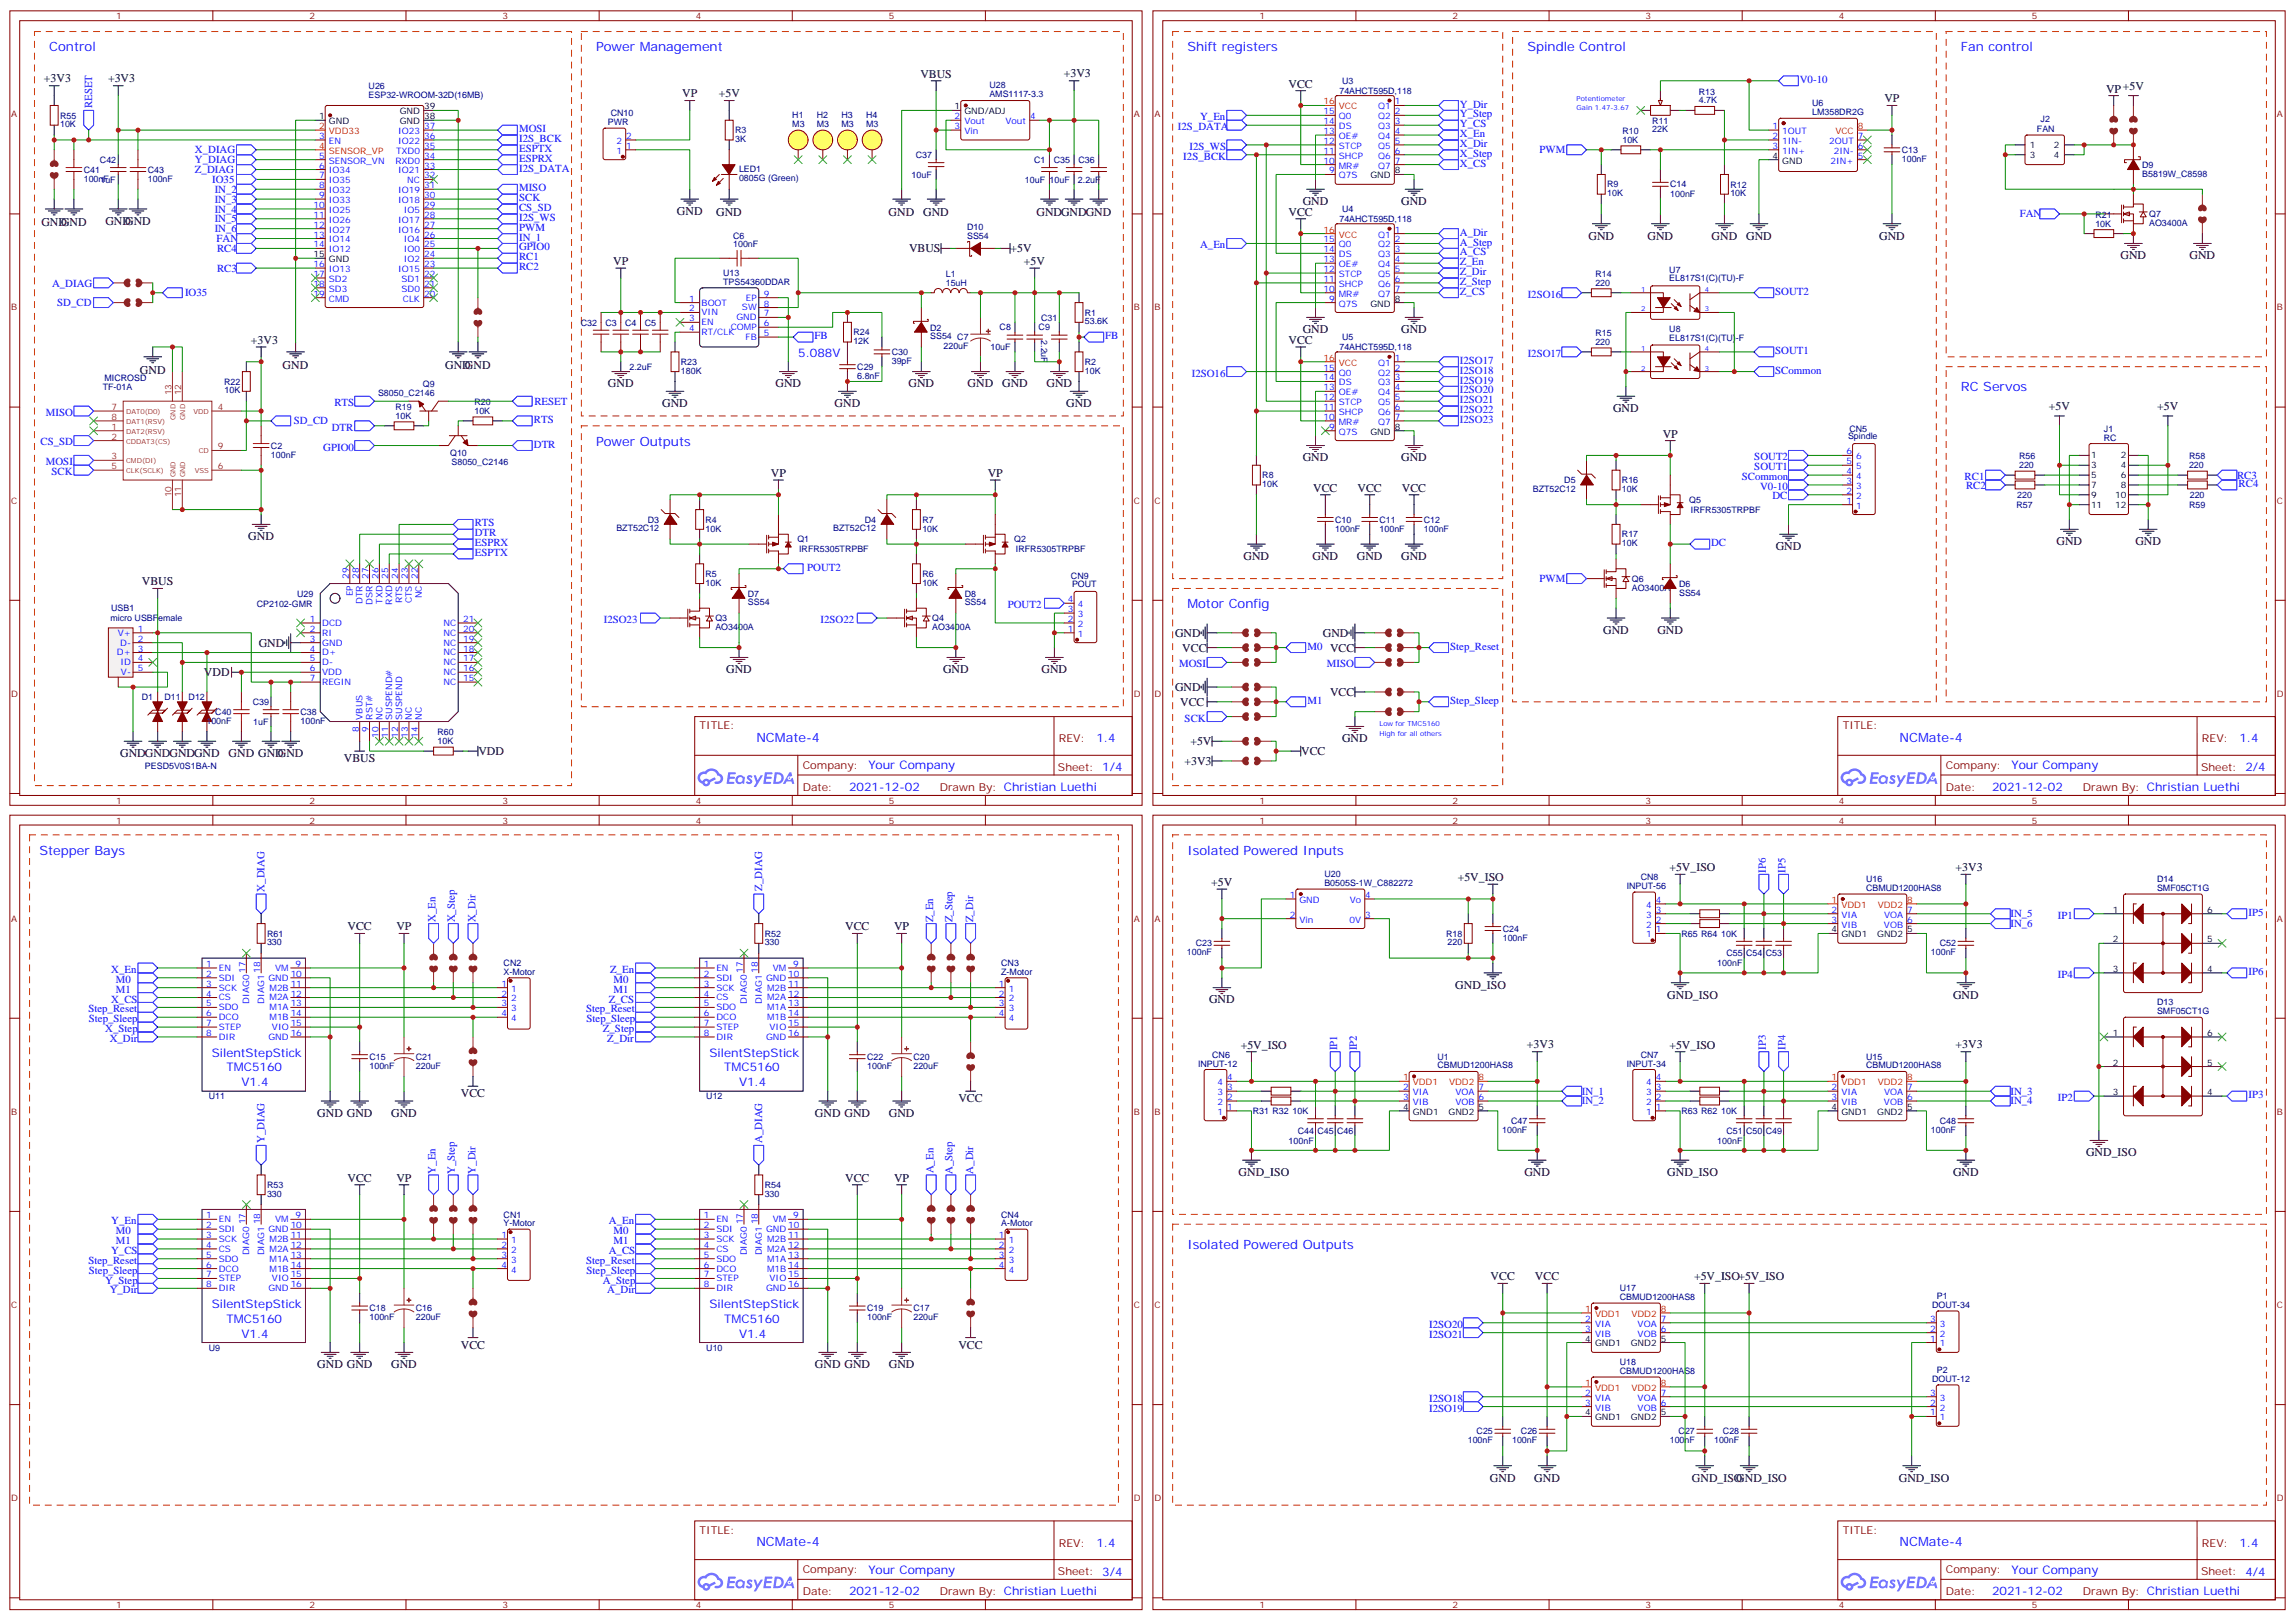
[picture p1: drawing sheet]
<svg xmlns="http://www.w3.org/2000/svg" width="822mm" height="580mm" viewBox="0 0 822 580" stroke-linecap="round" stroke-linejoin="round" font-family="sans-serif">
<defs><g id="words">
<g font-size="4.6" fill="#00f">
<text x="17.6" y="18.3">Control</text>
<text x="213.4" y="18.3">Power Management</text>
<text x="425.1" y="18.3">Shift registers</text>
<text x="546.8" y="18.3">Spindle Control</text>
<text x="702" y="18.3">Fan control</text>
<text x="702" y="140.1">RC Servos</text>
<text x="213.4" y="159.5">Power Outputs</text>
<text x="425.1" y="217.7">Motor Config</text>
<text x="270.8" y="265.5">NCMate-4</text>
<text x="680" y="265.5">NCMate-4</text>
<text x="14.1" y="305.9">Stepper Bays</text>
<text x="425.1" y="305.9">Isolated Powered Inputs</text>
<text x="425.1" y="447">Isolated Powered Outputs</text>
<text x="270.8" y="553.4">NCMate-4</text>
<text x="680" y="553.4">NCMate-4</text>
</g>
<g font-size="4.2">
<text x="15.7" y="29.5">+3V3</text>
<text x="38.7" y="29.5">+3V3</text>
<text x="329.5" y="27.8">VBUS</text>
<text x="380.9" y="27.7">+3V3</text>
<text x="244.2" y="34.9">VP</text>
<text x="257.4" y="34.7">+5V</text>
<text x="461.3" y="31.4">VCC</text>
<text x="754" y="33.1">VP+5V</text>
<text x="674.6" y="36.7">VP</text>
<text x="242.4" y="76.9">GND</text>
<text x="256.4" y="77.4">GND</text>
<text x="318.1" y="77.4">GND</text>
<text x="330.5" y="77.4">GND</text>
<text x="371.1" y="77.4">GNDGNDGND</text>
<text x="461.3" y="77.2">VCC</text>
<text x="466.4" y="73.4">GND</text>
<text x="501.6" y="73.4">GND</text>
<text x="14.8" y="80.8">GND</text>
<text x="21.9" y="80.8">GND</text>
<text x="37.7" y="80.4">GND</text>
<text x="44.8" y="80.4">GND</text>
<text x="568.7" y="85.7">GND</text>
<text x="589.8" y="85.7">GND</text>
<text x="612.8" y="85.7">GND</text>
<text x="625.1" y="85.7">GND</text>
<text x="672.7" y="85.7">GND</text>
<text x="219.5" y="94.9">VP</text>
<text x="325.4" y="90.3">VBUS</text>
<text x="361.8" y="90.3">+5V</text>
<text x="366.6" y="94.9">+5V</text>
<text x="759.2" y="92.8">GND</text>
<text x="783.9" y="92.8">GND</text>
<text x="466.4" y="119.2">GND</text>
<text x="501.6" y="119.2">GND</text>
<text x="89.8" y="122.9">+3V3</text>
<text x="461.3" y="123.1">VCC</text>
<text x="50.1" y="133.8">GND</text>
<text x="101.2" y="132.1">GND</text>
<text x="159.4" y="132.1">GND</text>
<text x="166.5" y="132.1">GND</text>
<text x="217.7" y="138.6">GND</text>
<text x="277.6" y="138.6">GND</text>
<text x="325.3" y="138.6">GND</text>
<text x="346.4" y="138.6">GND</text>
<text x="358.8" y="138.6">GND</text>
<text x="374.6" y="138.6">GND</text>
<text x="237.1" y="145.7">GND</text>
<text x="298.8" y="145.7">GND</text>
<text x="381.7" y="145.7">GND</text>
<text x="577.5" y="147.5">GND</text>
<text x="733.5" y="146.8">+5V</text>
<text x="772.3" y="146.8">+5V</text>
<text x="595.3" y="156.6">VP</text>
<text x="466.4" y="165.1">GND</text>
<text x="501.6" y="165.1">GND</text>
<text x="276" y="170.7">VP</text>
<text x="353.6" y="170.7">VP</text>
<text x="470.1" y="176">VCC</text>
<text x="486" y="176">VCC</text>
<text x="501.9" y="176">VCC</text>
<text x="88.9" y="193.3">GND</text>
<text x="635.7" y="196.9">GND</text>
<text x="736.2" y="195.1">GND</text>
<text x="764.5" y="195.1">GND</text>
<text x="445.2" y="200.4">GND</text>
<text x="469.9" y="200.4">GND</text>
<text x="485.8" y="200.4">GND</text>
<text x="501.6" y="200.4">GND</text>
<text x="50.8" y="209.5">VBUS</text>
<text x="420.7" y="227.9">GND</text>
<text x="473.6" y="227.9">GND</text>
<text x="574" y="226.8">GND</text>
<text x="593.4" y="226.8">GND</text>
<text x="92.6" y="231.4">GND</text>
<text x="423.3" y="233.2">VCC</text>
<text x="73" y="242">VDD</text>
<text x="260" y="240.9">GND</text>
<text x="337.6" y="240.9">GND</text>
<text x="372.9" y="240.9">GND</text>
<text x="420.7" y="247.3">GND</text>
<text x="476.2" y="249.1">VCC</text>
<text x="422.5" y="252.6">VCC</text>
<text x="426.2" y="266.7">+5V</text>
<text x="480.5" y="265.6">GND</text>
<text x="43" y="270.9">GNDGNDGNDGND</text>
<text x="81.8" y="270.9">GND GND</text>
<text x="99.5" y="270.9">GND</text>
<text x="123.1" y="272.8">VBUS</text>
<text x="171.3" y="270.3">VDD</text>
<text x="424.1" y="273.8">+3V3</text>
<text x="465.8" y="270.3">VCC</text>
<text x="597.6" y="311.9">+5V_ISO</text>
<text x="700.1" y="311.7">+3V3</text>
<text x="433.6" y="317.1">+5V</text>
<text x="521.9" y="315.4">+5V_ISO</text>
<text x="124.4" y="333">VCC</text>
<text x="141.9" y="333">VP</text>
<text x="302.6" y="333">VCC</text>
<text x="320.1" y="333">VP</text>
<text x="521" y="353.8">GND_ISO</text>
<text x="432.9" y="359.1">GND</text>
<text x="596.9" y="357.4">GND_ISO</text>
<text x="699.2" y="357.4">GND</text>
<text x="444.2" y="375.4">+5V_ISO</text>
<text x="546.7" y="375.2">+3V3</text>
<text x="597.6" y="375.4">+5V_ISO</text>
<text x="700.1" y="375.2">+3V3</text>
<text x="165" y="392.7">VCC</text>
<text x="343.1" y="394.5">VCC</text>
<text x="113.6" y="399.7">GND GND</text>
<text x="140.1" y="399.7">GND</text>
<text x="291.7" y="399.7">GND GND</text>
<text x="318.2" y="399.7">GND</text>
<text x="746.8" y="413.8">GND_ISO</text>
<text x="124.4" y="422.9">VCC</text>
<text x="141.9" y="422.9">VP</text>
<text x="302.6" y="422.9">VCC</text>
<text x="320.1" y="422.9">VP</text>
<text x="443.4" y="420.9">GND_ISO</text>
<text x="545.7" y="420.9">GND</text>
<text x="596.9" y="420.9">GND_ISO</text>
<text x="699.2" y="420.9">GND</text>
<text x="533.6" y="458.2">VCC</text>
<text x="549.5" y="458.2">VCC</text>
<text x="606.5" y="458.3">+5V_ISO+5V_ISO</text>
<text x="165" y="482.7">VCC</text>
<text x="343.1" y="482.7">VCC</text>
<text x="113.6" y="489.7">GND GND</text>
<text x="140.1" y="489.7">GND</text>
<text x="291.7" y="489.7">GND GND</text>
<text x="318.2" y="489.7">GND</text>
<text x="533.4" y="530.2">GND</text>
<text x="549.3" y="530.2">GND</text>
<text x="605.7" y="530.2">GND_ISO</text>
<text x="621.6" y="530.2">GND_ISO</text>
<text x="679.8" y="530.2">GND_ISO</text>
</g>
<g font-size="4.2" fill="#00f">
<text x="285.8" y="127.7">5.088V</text>
<text x="392.5" y="265.7">1.4</text>
<text x="801.7" y="265.7">1.4</text>
<text x="310.9" y="275.3">Your Company</text>
<text x="720.1" y="275.3">Your Company</text>
<text x="304" y="283.1">2021-12-02</text>
<text x="713.2" y="283.1">2021-12-02</text>
<text x="75.8" y="378.2">SilentStepStick</text>
<text x="81.1" y="383.5">TMC5160</text>
<text x="254" y="378.2">SilentStepStick</text>
<text x="259.3" y="383.5">TMC5160</text>
<text x="86.4" y="388.8">V1.4</text>
<text x="264.6" y="388.8">V1.4</text>
<text x="75.8" y="468.1">SilentStepStick</text>
<text x="81.1" y="473.4">TMC5160</text>
<text x="254" y="468.1">SilentStepStick</text>
<text x="259.3" y="473.4">TMC5160</text>
<text x="86.4" y="478.7">V1.4</text>
<text x="264.6" y="478.7">V1.4</text>
<text x="392.5" y="553.6">1.4</text>
<text x="801.7" y="553.6">1.4</text>
<text x="310.9" y="563.2">Your Company</text>
<text x="720.1" y="563.2">Your Company</text>
<text x="304" y="571">2021-12-02</text>
<text x="713.2" y="571">2021-12-02</text>
</g>
<g font-size="3.9" fill="#00f">
<text x="644.3" y="29.8">V0-10</text>
<text x="32.9" y="38.7" transform="rotate(-90 32.9 38.7)">RESET</text>
<text x="522.6" y="38.5">Y_Dir</text>
<text x="185.8" y="47.3">MOSI</text>
<text x="421.7" y="46.7">I2S_DATA</text>
<text x="429.6" y="43">Y_En</text>
<text x="522.6" y="42">Y_Step</text>
<text x="522.6" y="45.6">Y_CS</text>
<text x="185.8" y="50.8">I2S_BCK</text>
<text x="425.8" y="53.6">I2S_WS</text>
<text x="522.6" y="52.6">X_Dir</text>
<text x="522.6" y="49.1">X_En</text>
<text x="69.8" y="54.9">X_DIAG</text>
<text x="69.8" y="58.5">Y_DIAG</text>
<text x="185.8" y="54.4">ESPTX</text>
<text x="185.8" y="57.9">ESPRX</text>
<text x="423.6" y="57.1">I2S_BCK</text>
<text x="522.6" y="56.1">X_Step</text>
<text x="522.6" y="59.7">X_CS</text>
<text x="551.1" y="54.9">PWM</text>
<text x="69.8" y="62">Z_DIAG</text>
<text x="76" y="65.4">IO35</text>
<text x="185.8" y="61.4">I2S_DATA</text>
<text x="76.9" y="69">IN_2</text>
<text x="185.8" y="68.5">MISO</text>
<text x="76.9" y="72.6">IN_3</text>
<text x="76.9" y="76.1">IN_4</text>
<text x="185.8" y="72">SCK</text>
<text x="185.8" y="75.5">CS_SD</text>
<text x="723.1" y="77.8">FAN</text>
<text x="76.9" y="79.6">IN_5</text>
<text x="76.9" y="83.2">IN_6</text>
<text x="185.8" y="79.1">I2S_WS</text>
<text x="185.8" y="82.6">PWM</text>
<text x="77.5" y="86.6">FAN</text>
<text x="185.8" y="86.1">IN_1</text>
<text x="185.8" y="89.6">GPIO0</text>
<text x="429.6" y="88.9">A_En</text>
<text x="522.6" y="84.4">A_Dir</text>
<text x="522.6" y="87.9">A_Step</text>
<text x="77.7" y="90.2">RC4</text>
<text x="185.8" y="93.2">RC1</text>
<text x="522.6" y="91.4">A_CS</text>
<text x="522.6" y="94.9">Z_En</text>
<text x="77.7" y="97.2">RC3</text>
<text x="185.8" y="96.7">RC2</text>
<text x="522.6" y="98.5">Z_Dir</text>
<text x="522.6" y="102">Z_Step</text>
<text x="18.6" y="102.6">A_DIAG</text>
<text x="66.2" y="106.1">IO35</text>
<text x="522.6" y="105.5">Z_CS</text>
<text x="546.9" y="106.5">I2SO16</text>
<text x="635.5" y="105.6">SOUT2</text>
<text x="20.5" y="109.6">SD_CD</text>
<text x="291.6" y="121.4">FB</text>
<text x="395.6" y="121.4">FB</text>
<text x="522.6" y="130.2">I2SO17</text>
<text x="546.9" y="127.7">I2SO17</text>
<text x="635.5" y="126.8">SOUT1</text>
<text x="426.6" y="134.8">I2SO16</text>
<text x="522.6" y="137.3">I2SO19</text>
<text x="522.6" y="133.7">I2SO18</text>
<text x="635.5" y="133.8">SCommon</text>
<text x="522.6" y="140.8">I2SO20</text>
<text x="16.4" y="148.9">MISO</text>
<text x="119.7" y="145.3">RTS</text>
<text x="191.3" y="144.8">RESET</text>
<text x="522.6" y="147.9">I2SO22</text>
<text x="522.6" y="144.3">I2SO21</text>
<text x="105.2" y="151.8">SD_CD</text>
<text x="118.7" y="154.2">DTR</text>
<text x="191.1" y="151.4">RTS</text>
<text x="522.6" y="151.4">I2SO23</text>
<text x="14.5" y="159.4">CS_SD</text>
<text x="115.7" y="161.3">GPIO0</text>
<text x="191.1" y="160.2">DTR</text>
<text x="16.4" y="166.5">MOSI</text>
<text x="628.1" y="164.6">SOUT2</text>
<text x="18.4" y="170.1">SCK</text>
<text x="623.6" y="171.8">SCommon</text>
<text x="628.1" y="168.3">SOUT1</text>
<text x="703.3" y="171.8">RC1</text>
<text x="800.9" y="171.4">RC3</text>
<text x="630.1" y="175.3">V0-10</text>
<text x="634.5" y="178.8">DC</text>
<text x="703.9" y="174.8">RC2</text>
<text x="801.4" y="174.4">RC4</text>
<text x="170" y="188.4">RTS</text>
<text x="170" y="192">DTR</text>
<text x="170" y="195.5">ESPRX</text>
<text x="612.6" y="195.6">DC</text>
<text x="170" y="199">ESPTX</text>
<text x="289" y="204.3">POUT2</text>
<text x="551.1" y="208.3">PWM</text>
<text x="360.8" y="217.7">POUT2</text>
<text x="216.1" y="222.9">I2SO23</text>
<text x="293.8" y="222.9">I2SO22</text>
<text x="468.1" y="232.5">M0 VCC</text>
<text x="519.2" y="232.5">Step_Reset</text>
<text x="422.1" y="238.8">MOSI</text>
<text x="475" y="238.9">MISO</text>
<text x="468.1" y="251.9">M1</text>
<text x="519.2" y="251.9">Step_Sleep</text>
<text x="424.1" y="258.3">SCK</text>
<text x="632.2" y="312.3" transform="rotate(-90 632.2 312.3)">IP6</text>
<text x="639.2" y="312.3" transform="rotate(-90 639.2 312.3)">IP5</text>
<text x="94.7" y="319.1" transform="rotate(-90 94.7 319.1)">X_DIAG</text>
<text x="272.8" y="318.8" transform="rotate(-90 272.8 318.8)">Z_DIAG</text>
<text x="719.7" y="328.2">IN_5</text>
<text x="736.7" y="328.8">IP1</text>
<text x="805" y="327.7">IP5</text>
<text x="156" y="330.1" transform="rotate(-90 156 330.1)">X_En</text>
<text x="162.9" y="330.2" transform="rotate(-90 162.9 330.2)">X_Step</text>
<text x="170.2" y="330.1" transform="rotate(-90 170.2 330.1)">X_Dir</text>
<text x="334.1" y="330.1" transform="rotate(-90 334.1 330.1)">Z_En</text>
<text x="341" y="330.2" transform="rotate(-90 341 330.2)">Z_Step</text>
<text x="348.4" y="330.1" transform="rotate(-90 348.4 330.1)">Z_Dir</text>
<text x="719.7" y="331.7">IN_6</text>
<text x="39.8" y="348.2">X_En</text>
<text x="41.4" y="351.8">M0</text>
<text x="218.4" y="348.2">Z_En</text>
<text x="219.6" y="351.8">M0</text>
<text x="736.7" y="350">IP4</text>
<text x="805" y="348.9">IP6</text>
<text x="39.8" y="358.9">X_CS</text>
<text x="41.4" y="355.3">M1</text>
<text x="217.9" y="358.9">Z_CS</text>
<text x="219.6" y="355.3">M1</text>
<text x="31.6" y="362.3">Step_Reset</text>
<text x="31.8" y="365.9">Step_Sleep</text>
<text x="209.8" y="362.3">Step_Reset</text>
<text x="210" y="365.9">Step_Sleep</text>
<text x="37.7" y="369.5">X_Step</text>
<text x="215.9" y="369.5">Z_Step</text>
<text x="39.3" y="372.8">X_Dir</text>
<text x="217.4" y="372.8">Z_Dir</text>
<text x="478.8" y="375.9" transform="rotate(-90 478.8 375.9)">IP1</text>
<text x="485.8" y="375.9" transform="rotate(-90 485.8 375.9)">IP2</text>
<text x="632.2" y="375.8" transform="rotate(-90 632.2 375.8)">IP3</text>
<text x="639.2" y="375.8" transform="rotate(-90 639.2 375.8)">IP4</text>
<text x="566.3" y="391.7">IN_1</text>
<text x="566.3" y="395.2">IN_2</text>
<text x="719.7" y="395.2">IN_4</text>
<text x="719.7" y="391.7">IN_3</text>
<text x="736.7" y="394.1">IP2</text>
<text x="805" y="393">IP3</text>
<text x="94.7" y="409.1" transform="rotate(-90 94.7 409.1)">Y_DIAG</text>
<text x="272.8" y="409.1" transform="rotate(-90 272.8 409.1)">A_DIAG</text>
<text x="334.2" y="419.9" transform="rotate(-90 334.2 419.9)">A_En</text>
<text x="156" y="420" transform="rotate(-90 156 420)">Y_En</text>
<text x="162.9" y="420.1" transform="rotate(-90 162.9 420.1)">Y_Step</text>
<text x="170.2" y="420.1" transform="rotate(-90 170.2 420.1)">Y_Dir</text>
<text x="341" y="420.1" transform="rotate(-90 341 420.1)">A_Step</text>
<text x="348.4" y="420.1" transform="rotate(-90 348.4 420.1)">A_Dir</text>
<text x="39.8" y="438.1">Y_En</text>
<text x="41.4" y="441.7">M0</text>
<text x="218" y="438.1">A_En</text>
<text x="219.6" y="441.7">M0</text>
<text x="39.8" y="448.8">Y_CS</text>
<text x="41.4" y="445.2">M1</text>
<text x="217.9" y="448.8">A_CS</text>
<text x="219.6" y="445.2">M1</text>
<text x="31.6" y="452.2">Step_Reset</text>
<text x="31.8" y="455.9">Step_Sleep</text>
<text x="209.8" y="452.2">Step_Reset</text>
<text x="210" y="455.9">Step_Sleep</text>
<text x="37.7" y="459.4">Y_Step</text>
<text x="215.9" y="459.4">A_Step</text>
<text x="39.3" y="462.8">Y_Dir</text>
<text x="217.4" y="462.8">A_Dir</text>
<text x="511.6" y="475.2">I2SO20</text>
<text x="511.6" y="478.7">I2SO21</text>
<text x="511.6" y="501.7">I2SO18</text>
<text x="511.6" y="505.2">I2SO19</text>
</g>
<g font-size="3.9" fill="#800">
<text x="250.5" y="261.1">TITLE:</text>
<text x="659.7" y="261.1">TITLE:</text>
<text x="379.1" y="265.7">REV:</text>
<text x="788.3" y="265.7">REV:</text>
<text x="287.4" y="275.3">Company:</text>
<text x="378.7" y="275.9">Sheet: 1/4</text>
<text x="696.6" y="275.3">Company:</text>
<text x="788" y="275.9">Sheet: 2/4</text>
<text x="287.4" y="282.9">Date:</text>
<text x="336.4" y="283">Drawn By: Christian Luethi</text>
<text x="696.6" y="282.9">Date:</text>
<text x="745.6" y="283">Drawn By: Christian Luethi</text>
<text x="250.5" y="548.9">TITLE:</text>
<text x="659.7" y="548.9">TITLE:</text>
<text x="379.1" y="553.6">REV:</text>
<text x="788.3" y="553.6">REV:</text>
<text x="287.4" y="563.1">Company:</text>
<text x="378.7" y="563.7">Sheet: 3/4</text>
<text x="696.6" y="563.1">Company:</text>
<text x="788" y="563.7">Sheet: 4/4</text>
<text x="287.4" y="570.8">Date:</text>
<text x="336.4" y="570.9">Drawn By: Christian Luethi</text>
<text x="696.6" y="570.8">Date:</text>
<text x="745.6" y="570.9">Drawn By: Christian Luethi</text>
</g>
<g font-size="3.2" fill="#800">
<text x="41.6" y="6.9">1</text>
<text x="110.8" y="6.9">2</text>
<text x="179.9" y="6.9">3</text>
<text x="249.1" y="6.9">4</text>
<text x="318.2" y="6.9">5</text>
<text x="450.8" y="6.9">1</text>
<text x="520" y="6.9">2</text>
<text x="589.1" y="6.9">3</text>
<text x="658.3" y="6.9">4</text>
<text x="727.4" y="6.9">5</text>
<text x="4.1" y="42">A</text>
<text x="405.9" y="42">A</text>
<text x="413.3" y="42">A</text>
<text x="815.1" y="42">A</text>
<text x="4.1" y="111.1">B</text>
<text x="405.9" y="111.1">B</text>
<text x="413.3" y="111.1">B</text>
<text x="815.1" y="111.1">B</text>
<text x="4.1" y="180.3">C</text>
<text x="405.9" y="180.3">C</text>
<text x="413.3" y="180.3">C</text>
<text x="815.1" y="180.3">C</text>
<text x="4.1" y="249.4">D</text>
<text x="405.9" y="249.4">D</text>
<text x="413.3" y="249.4">D</text>
<text x="815.1" y="249.4">D</text>
<text x="41.6" y="287.7">1</text>
<text x="110.8" y="287.7">2</text>
<text x="179.9" y="287.7">3</text>
<text x="249.1" y="287.7">4</text>
<text x="318.2" y="287.7">5</text>
<text x="450.8" y="287.7">1</text>
<text x="520" y="287.7">2</text>
<text x="589.1" y="287.7">3</text>
<text x="658.3" y="287.7">4</text>
<text x="727.4" y="287.7">5</text>
<text x="41.6" y="294.7">1</text>
<text x="110.8" y="294.7">2</text>
<text x="179.9" y="294.7">3</text>
<text x="249.1" y="294.7">4</text>
<text x="318.2" y="294.7">5</text>
<text x="450.8" y="294.7">1</text>
<text x="520" y="294.7">2</text>
<text x="589.1" y="294.7">3</text>
<text x="658.3" y="294.7">4</text>
<text x="727.4" y="294.7">5</text>
<text x="4.1" y="329.8">A</text>
<text x="405.9" y="329.8">A</text>
<text x="413.3" y="329.8">A</text>
<text x="815.1" y="329.8">A</text>
<text x="4.1" y="399">B</text>
<text x="405.9" y="399">B</text>
<text x="413.3" y="399">B</text>
<text x="815.1" y="399">B</text>
<text x="4.1" y="468.1">C</text>
<text x="405.9" y="468.1">C</text>
<text x="413.3" y="468.1">C</text>
<text x="815.1" y="468.1">C</text>
<text x="4.1" y="537.3">D</text>
<text x="405.9" y="537.3">D</text>
<text x="413.3" y="537.3">D</text>
<text x="815.1" y="537.3">D</text>
<text x="41.6" y="575.6">1</text>
<text x="110.8" y="575.6">2</text>
<text x="179.9" y="575.6">3</text>
<text x="249.1" y="575.6">4</text>
<text x="318.2" y="575.6">5</text>
<text x="450.8" y="575.6">1</text>
<text x="520" y="575.6">2</text>
<text x="589.1" y="575.6">3</text>
<text x="658.3" y="575.6">4</text>
<text x="727.4" y="575.6">5</text>
</g>
<g font-size="3.2" fill="#000080">
<text x="132" y="34.9">ESP32-WROOM-32D(16MB)</text>
<text x="132" y="31.8">U26</text>
<text x="354.2" y="34.8">AMS1117-3.3</text>
<text x="354.2" y="31.6">U28</text>
<text x="479.5" y="33.6">74AHCT595D,118</text>
<text x="480.5" y="30.1">U3</text>
<text x="608.2" y="33.9">R13</text>
<text x="218.7" y="41.7">CN10</text>
<text x="608.2" y="37">4.7K</text>
<text x="648.8" y="41.3">LM358DR2G</text>
<text x="648.8" y="38.1">U6</text>
<text x="21.5" y="45.6">10K</text>
<text x="21.5" y="42.5">R55</text>
<text x="217.6" y="44.8">PWR</text>
<text x="263.2" y="47.6">R3</text>
<text x="283.6" y="45.5">M3</text>
<text x="283.6" y="42.3">H1</text>
<text x="292.5" y="45.5">M3</text>
<text x="292.5" y="42.3">H2</text>
<text x="301.3" y="45.5">M3</text>
<text x="301.3" y="42.3">H3</text>
<text x="310.1" y="45.5">M3</text>
<text x="310.1" y="42.3">H4</text>
<text x="580.8" y="47.9">R10</text>
<text x="591.5" y="47.4">22K</text>
<text x="591.5" y="44.3">R11</text>
<text x="729.2" y="47.3">FAN</text>
<text x="730.5" y="43.5">J2</text>
<text x="263.2" y="50.8">3K</text>
<text x="580.8" y="51.2">10K</text>
<text x="35.8" y="58.3">C42</text>
<text x="327.9" y="56.5">C37</text>
<text x="370.2" y="58.3">C1</text>
<text x="377.3" y="58.3">C35</text>
<text x="386.1" y="58.3">C36</text>
<text x="680.9" y="58">100nF</text>
<text x="680.9" y="54.8">C13</text>
<text x="30" y="65">100nF</text>
<text x="30" y="61.8">C41</text>
<text x="36" y="65.3">1uF</text>
<text x="52.9" y="65">100nF</text>
<text x="52.9" y="61.8">C43</text>
<text x="264.6" y="64.9">0805G (Green)</text>
<text x="264.6" y="61.7">LED1</text>
<text x="326.4" y="63.6">10uF</text>
<text x="366.9" y="65.3">10uF</text>
<text x="375.8" y="65.3">10uF</text>
<text x="385.9" y="65.3">2.2uF</text>
<text x="766.9" y="63.2">B5819W_C8598</text>
<text x="766.9" y="60">D9</text>
<text x="575.4" y="70.3">10K</text>
<text x="575.4" y="67.1">R9</text>
<text x="598" y="70.3">100nF</text>
<text x="598" y="67.1">C14</text>
<text x="619.5" y="70.3">10K</text>
<text x="619.5" y="67.1">R12</text>
<text x="480.5" y="76">U4</text>
<text x="750.2" y="77.9">R21</text>
<text x="769.4" y="77.7">Q7</text>
<text x="346.2" y="82.3">D10</text>
<text x="479.5" y="79.5">74AHCT595D,118</text>
<text x="750.2" y="81.1">10K</text>
<text x="769.4" y="80.9">AO3400A</text>
<text x="262.5" y="88.5">100nF</text>
<text x="262.5" y="85.4">C6</text>
<text x="346.2" y="85.4">SS54</text>
<text x="258.9" y="101.9">TPS54360DDAR</text>
<text x="258.9" y="98.7">U13</text>
<text x="338.6" y="99">L1</text>
<text x="571.2" y="99.1">R14</text>
<text x="597.6" y="100.7">EL817S1(C)(TU)-F</text>
<text x="597.6" y="97.5">U7</text>
<text x="338.6" y="102.2">15uH</text>
<text x="571.2" y="102.3">220</text>
<text x="388.4" y="113">R1</text>
<text x="207.9" y="116.5">C32</text>
<text x="216.8" y="116.5">C3</text>
<text x="223.8" y="116.5">C4</text>
<text x="230.9" y="116.5">C5</text>
<text x="333" y="118.3">D2</text>
<text x="357.9" y="118.2">C8</text>
<text x="371.8" y="118.3">C9</text>
<text x="372.7" y="114.7">C31</text>
<text x="388.4" y="116.1">53.6K</text>
<text x="597.6" y="118.7">U8</text>
<text x="305.5" y="123.2">12K</text>
<text x="305.5" y="120">R24</text>
<text x="333" y="121.4">SS54 C7</text>
<text x="337.8" y="125">220uF</text>
<text x="354.6" y="125.3">10uF</text>
<text x="372.8" y="121.7" transform="rotate(90 372.8 121.7)">2.2uF</text>
<text x="479.5" y="125.4">74AHCT595D,118</text>
<text x="480.5" y="121.8">U5</text>
<text x="571.2" y="123.5">220</text>
<text x="571.2" y="120.3">R15</text>
<text x="597.6" y="121.9">EL817S1(C)(TU)-F</text>
<text x="243.8" y="130.6">R23</text>
<text x="319.3" y="130.3">39pF</text>
<text x="319.3" y="127.1">C30</text>
<text x="388.4" y="130.6">R2</text>
<text x="37.5" y="136.3">MICROSD</text>
<text x="80.3" y="137.7">R22</text>
<text x="225.4" y="132.4">2.2uF</text>
<text x="243.8" y="133.8">180K</text>
<text x="306.9" y="135.6">6.8nF</text>
<text x="306.9" y="132.3">C29</text>
<text x="388.4" y="133.8">10K</text>
<text x="36.8" y="139.4">TF-01A</text>
<text x="80.4" y="140.8">10K</text>
<text x="135.4" y="141.8">S8050_C2146</text>
<text x="151.4" y="138.6">Q9</text>
<text x="141.6" y="149.9">10K</text>
<text x="141.6" y="146.7">R19</text>
<text x="169.8" y="148.2">10K</text>
<text x="169.8" y="144.9">R20</text>
<text x="662.1" y="154.5">CN5</text>
<text x="753.2" y="154.5">J1</text>
<text x="97" y="160.6">C2</text>
<text x="661.6" y="157.1">Spindle</text>
<text x="753.2" y="157.7">RC</text>
<text x="97" y="163.8">100nF</text>
<text x="161.2" y="163.2">Q10</text>
<text x="161.7" y="166.4">S8050_C2146</text>
<text x="722.9" y="167.6">220</text>
<text x="722.9" y="164.4">R56</text>
<text x="783.7" y="167.6">220</text>
<text x="783.7" y="164.4">R58</text>
<text x="451.9" y="171.2">R8</text>
<text x="560" y="173">D5</text>
<text x="580.7" y="172.9">R16</text>
<text x="451.9" y="174.3">10K</text>
<text x="548.7" y="176.1">BZT52C12</text>
<text x="580.7" y="176.1">10K</text>
<text x="722.2" y="178.3">220</text>
<text x="783.9" y="178.3">220</text>
<text x="604.7" y="180">Q5</text>
<text x="605.4" y="183.5">IRFR5305TRPBF</text>
<text x="721.9" y="181.8">R57</text>
<text x="783.7" y="181.8">R59</text>
<text x="220.7" y="190.2">BZT52C12</text>
<text x="232" y="187.1">D3</text>
<text x="252.6" y="190.2">10K</text>
<text x="252.6" y="187">R4</text>
<text x="298.3" y="190.2">BZT52C12</text>
<text x="309.6" y="187.1">D4</text>
<text x="330.2" y="190.2">10K</text>
<text x="330.2" y="187">R7</text>
<text x="478" y="190.3">100nF</text>
<text x="478" y="187">C10</text>
<text x="493.9" y="190.3">100nF</text>
<text x="493.9" y="187">C11</text>
<text x="509.8" y="190.3">100nF</text>
<text x="509.8" y="187">C12</text>
<text x="285.5" y="194.1">Q1</text>
<text x="286.1" y="197.6">IRFR5305TRPBF</text>
<text x="363.1" y="194.1">Q2</text>
<text x="363.7" y="197.6">IRFR5305TRPBF</text>
<text x="580.7" y="195.5">10K</text>
<text x="580.7" y="192.3">R17</text>
<text x="252.6" y="209.6">10K</text>
<text x="252.6" y="206.4">R5</text>
<text x="330.2" y="209.6">10K</text>
<text x="330.2" y="206.4">R6</text>
<text x="383.4" y="207.4">CN9</text>
<text x="383.8" y="210">POUT</text>
<text x="584.2" y="208.2">Q6</text>
<text x="106.3" y="213.5">U29</text>
<text x="267.8" y="213.5">D7</text>
<text x="345.4" y="213.5">D8</text>
<text x="584.2" y="211.4">AO3400A</text>
<text x="601.1" y="213.1">SS54</text>
<text x="601.1" y="210">D6</text>
<text x="39.8" y="218.8">USB1</text>
<text x="92" y="217.1">CP2102-GMR</text>
<text x="267.8" y="216.7">SS54</text>
<text x="345.4" y="216.7">SS54</text>
<text x="39.6" y="222.3">micro USBFemale</text>
<text x="256.1" y="225.5">AO3400A</text>
<text x="256.1" y="222.3">Q3</text>
<text x="333.7" y="225.5">AO3400A</text>
<text x="333.7" y="222.3">Q4</text>
<text x="50.8" y="250.6">D1</text>
<text x="58.8" y="250.5">D11</text>
<text x="67.5" y="250.5">D12</text>
<text x="77.1" y="255.8">C40</text>
<text x="90.5" y="252.3">C39</text>
<text x="107.6" y="255.8">C38</text>
<text x="73.9" y="259">100nF</text>
<text x="90.6" y="259.3">1uF</text>
<text x="107.6" y="259">100nF</text>
<text x="156.6" y="263.1">R60</text>
<text x="156.6" y="266.3">10K</text>
<text x="51.9" y="275.3">PESD5V0S1BA-N</text>
<text x="474.1" y="317">B0505S-1W_C882272</text>
<text x="474.1" y="313.8">U20</text>
<text x="587.4" y="315">CN8</text>
<text x="668.1" y="315.7">U16</text>
<text x="772.2" y="315.7">D14</text>
<text x="582.4" y="318.2">INPUT-56</text>
<text x="668.1" y="318.8">CBMUD1200HAS8</text>
<text x="772.2" y="318.9">SMF05CT1G</text>
<text x="95.6" y="335.2">R61</text>
<text x="273.8" y="335.2">R52</text>
<text x="517.7" y="335.3">R18</text>
<text x="538" y="333.4">C24</text>
<text x="602" y="335.2">R65 R64</text>
<text x="616.2" y="335.3">10K</text>
<text x="95.6" y="338.4">330</text>
<text x="273.8" y="338.4">330</text>
<text x="424.9" y="342">100nF</text>
<text x="428.1" y="338.7">C23</text>
<text x="518.2" y="338.4">220</text>
<text x="538" y="336.7">100nF</text>
<text x="691.3" y="342">100nF</text>
<text x="694.4" y="338.7">C52</text>
<text x="180.3" y="345.8">CN2</text>
<text x="358.5" y="345.8">CN3</text>
<text x="614.8" y="345.8">100nF</text>
<text x="618.1" y="342.3">C55</text>
<text x="625.1" y="342.3">C54</text>
<text x="632.2" y="342.3">C53</text>
<text x="180.3" y="348.8">X-Motor</text>
<text x="358.5" y="348.8">Z-Motor</text>
<text x="772.2" y="359.8">D13</text>
<text x="772.2" y="363">SMF05CT1G</text>
<text x="132.3" y="382.5">100nF</text>
<text x="132.3" y="379.3">C15</text>
<text x="148.9" y="382.5">220uF</text>
<text x="148.9" y="379.3">C21</text>
<text x="310.4" y="382.5">100nF</text>
<text x="310.4" y="379.3">C22</text>
<text x="327" y="382.5">220uF</text>
<text x="327" y="379.3">C20</text>
<text x="428.9" y="381.7">INPUT-12</text>
<text x="434" y="378.5">CN6</text>
<text x="514.6" y="382.3">CBMUD1200HAS8</text>
<text x="514.6" y="379.2">U1</text>
<text x="582.4" y="381.7">INPUT-34</text>
<text x="587.4" y="378.5">CN7</text>
<text x="668.1" y="382.3">CBMUD1200HAS8</text>
<text x="668.1" y="379.2">U15</text>
<text x="74.7" y="393.5">U11</text>
<text x="252.9" y="393.5">U12</text>
<text x="448.5" y="398.7">R31 R32</text>
<text x="462.7" y="398.8">10K</text>
<text x="602" y="398.7">R63 R62</text>
<text x="616.2" y="398.8">10K</text>
<text x="464.6" y="405.8">C44</text>
<text x="471.7" y="405.8">C45</text>
<text x="478.7" y="405.8">C46</text>
<text x="537.8" y="405.5">100nF</text>
<text x="541" y="402.2">C47</text>
<text x="618.1" y="405.8">C51</text>
<text x="625.1" y="405.8">C50</text>
<text x="632.2" y="405.8">C49</text>
<text x="691.3" y="405.5">100nF</text>
<text x="694.4" y="402.2">C48</text>
<text x="461.3" y="409.3">100nF</text>
<text x="614.8" y="409.3">100nF</text>
<text x="95.6" y="425.2">R53</text>
<text x="273.8" y="425.2">R54</text>
<text x="95.6" y="428.3">330</text>
<text x="273.8" y="428.3">330</text>
<text x="180.3" y="435.8">CN1</text>
<text x="358.5" y="435.8">CN4</text>
<text x="180.3" y="438.7">Y-Motor</text>
<text x="358.5" y="438.7">A-Motor</text>
<text x="579.9" y="465.2">CBMUD1200HAS8</text>
<text x="579.9" y="462.1">U17</text>
<text x="693.4" y="465">P1</text>
<text x="132.3" y="472.5">100nF</text>
<text x="132.3" y="469.3">C18</text>
<text x="148.9" y="472.5">220uF</text>
<text x="148.9" y="469.3">C16</text>
<text x="310.4" y="472.5">100nF</text>
<text x="310.4" y="469.3">C19</text>
<text x="327" y="472.5">220uF</text>
<text x="327" y="469.3">C17</text>
<text x="691.7" y="468.1">DOUT-34</text>
<text x="74.7" y="483.4">U9</text>
<text x="252.9" y="483.4">U10</text>
<text x="579.9" y="491.7">CBMUD1200HAS8</text>
<text x="579.9" y="488.6">U18</text>
<text x="693.4" y="491.5">P2</text>
<text x="691.7" y="494.6">DOUT-12</text>
<text x="528.6" y="513.4">C25</text>
<text x="544.5" y="513.4">C26</text>
<text x="601" y="513.4">C27</text>
<text x="616.8" y="513.4">C28</text>
<text x="525.5" y="516.6">100nF</text>
<text x="541.3" y="516.6">100nF</text>
<text x="597.8" y="516.6">100nF</text>
<text x="613.6" y="516.6">100nF</text>
</g>
<g font-size="3.2">
<text x="143.1" y="40.9">GND</text>
<text x="151.9" y="39.2">39</text>
<text x="341.8" y="39.2">1</text>
<text x="345.3" y="40.9">GND/ADJ</text>
<text x="114.2" y="42.7">1</text>
<text x="117.7" y="44.5">GND</text>
<text x="143.1" y="44.5">GND</text>
<text x="151.9" y="42.7">38</text>
<text x="726.7" y="52.9">1</text>
<text x="735.3" y="52.9">2</text>
<text x="634.6" y="56.8">4</text>
<text x="638.1" y="58.6">GND</text>
<text x="726.7" y="56.4">3</text>
<text x="735.3" y="56.4">4</text>
<text x="490.6" y="63.9">GND</text>
<text x="499.4" y="62.1">8</text>
<text x="112.2" y="92.1">15</text>
<text x="117.7" y="93.8">GND</text>
<text x="499.4" y="108">8</text>
<text x="490.6" y="109.7">GND</text>
<text x="490.6" y="155.6">GND</text>
<text x="499.4" y="153.8">8</text>
<text x="748.6" y="164">1</text>
<text x="748.6" y="167.6">3</text>
<text x="759.3" y="164">2</text>
<text x="759.3" y="167.6">4</text>
<text x="748.6" y="171.1">5</text>
<text x="759.3" y="171.1">6</text>
<text x="748.6" y="174.6">7</text>
<text x="748.6" y="178.2">9</text>
<text x="757.3" y="178.2">10</text>
<text x="759.3" y="174.6">8</text>
<text x="748.6" y="181.7">11</text>
<text x="757.3" y="181.7">12</text>
<text x="756.5" y="326.7">1</text>
<text x="790.2" y="326.7">6</text>
<text x="655.7" y="333.7">4</text>
<text x="659.2" y="335.5">GND1</text>
<text x="672" y="335.5">GND2</text>
<text x="682.8" y="333.7">5</text>
<text x="756.5" y="337.3">2</text>
<text x="790.2" y="337.3">5</text>
<text x="756.5" y="347.8">3</text>
<text x="790.2" y="347.8">4</text>
<text x="756.5" y="370.8">1</text>
<text x="790.2" y="370.8">6</text>
<text x="756.5" y="381.4">2</text>
<text x="790.2" y="381.4">5</text>
<text x="756.5" y="391.9">3</text>
<text x="790.2" y="391.9">4</text>
<text x="502.3" y="397.2">4</text>
<text x="505.8" y="399">GND1</text>
<text x="518.6" y="399">GND2</text>
<text x="529.3" y="397.2">5</text>
<text x="655.7" y="397.2">4</text>
<text x="659.2" y="399">GND1</text>
<text x="672" y="399">GND2</text>
<text x="682.8" y="397.2">5</text>
<text x="567.5" y="480.1">4</text>
<text x="571" y="481.9">GND1</text>
<text x="583.8" y="481.9">GND2</text>
<text x="594.6" y="480.1">5</text>
<text x="567.5" y="506.6">4</text>
<text x="571" y="508.4">GND1</text>
<text x="583.8" y="508.4">GND2</text>
<text x="594.6" y="506.6">5</text>
</g>
<g font-size="3.2" fill="#00f">
<text x="473.8" y="40.9">15</text>
<text x="493.4" y="39.2">Q1</text>
<text x="499.4" y="37.4">1</text>
<text x="499.4" y="40.9">2</text>
<text x="142.5" y="48">IO23</text>
<text x="151.9" y="46.2">37</text>
<text x="341.8" y="42.7">2</text>
<text x="341.8" y="46.2">3</text>
<text x="345.3" y="44.5">Vout</text>
<text x="345.3" y="48">Vin</text>
<text x="360" y="44.5">Vout</text>
<text x="368.8" y="42.7">4</text>
<text x="473.8" y="48">13</text>
<text x="473.8" y="44.5">14</text>
<text x="479.3" y="46.2">DS</text>
<text x="479.3" y="42.7">Q0</text>
<text x="493.4" y="42.7">Q2</text>
<text x="493.4" y="46.2">Q3</text>
<text x="499.4" y="44.5">3</text>
<text x="499.4" y="48">4</text>
<text x="634.6" y="46.2">1</text>
<text x="638.1" y="48">1OUT</text>
<text x="114.2" y="49.7">3</text>
<text x="117.7" y="51.5">EN</text>
<text x="142.5" y="51.5">IO22</text>
<text x="151.9" y="53.3">35</text>
<text x="151.9" y="49.7">36</text>
<text x="220.7" y="51.5">2</text>
<text x="224.2" y="53.3">1</text>
<text x="224.2" y="49.7">2</text>
<text x="473.8" y="51.5">12</text>
<text x="479.3" y="53.3">STCP</text>
<text x="479.3" y="49.7">OE#</text>
<text x="493.4" y="49.7">Q4</text>
<text x="493.4" y="53.3">Q5</text>
<text x="499.4" y="51.5">5</text>
<text x="634.6" y="49.7">2</text>
<text x="634.6" y="53.3">3</text>
<text x="638.1" y="51.5">1IN-</text>
<text x="654.9" y="51.5">2OUT</text>
<text x="665.2" y="53.3">6</text>
<text x="665.2" y="49.7">7</text>
<text x="114.2" y="56.8">5</text>
<text x="117.7" y="58.6">SENSOR_VN</text>
<text x="141.5" y="58.6">RXD0</text>
<text x="141.8" y="55">TXD0</text>
<text x="151.9" y="56.8">34</text>
<text x="220.7" y="55">1</text>
<text x="473.8" y="58.6">10</text>
<text x="473.8" y="55">11</text>
<text x="479.3" y="56.8">SHCP</text>
<text x="493.4" y="56.8">Q6</text>
<text x="499.4" y="55">6</text>
<text x="499.4" y="58.6">7</text>
<text x="638.1" y="55">1IN+</text>
<text x="655.4" y="58.6">2IN+</text>
<text x="656.5" y="55">2IN-</text>
<text x="665.2" y="56.8">5</text>
<text x="114.2" y="60.3">6</text>
<text x="114.2" y="63.9">7</text>
<text x="117.7" y="62.1">IO34</text>
<text x="117.7" y="65.6">IO35</text>
<text x="142.5" y="62.1">IO21</text>
<text x="145.8" y="65.6">NC</text>
<text x="151.9" y="63.9">32</text>
<text x="151.9" y="60.3">33</text>
<text x="475.8" y="62.1">9</text>
<text x="479.3" y="63.9">Q7S</text>
<text x="479.3" y="60.3">MR#</text>
<text x="493.4" y="60.3">Q7</text>
<text x="114.2" y="67.4">8</text>
<text x="114.2" y="70.9">9</text>
<text x="117.7" y="69.1">IO32</text>
<text x="142.5" y="69.1">IO19</text>
<text x="151.9" y="70.9">30</text>
<text x="151.9" y="67.4">31</text>
<text x="112.2" y="74.4">10</text>
<text x="112.2" y="78">11</text>
<text x="117.7" y="72.7">IO33</text>
<text x="117.7" y="76.2">IO25</text>
<text x="142.5" y="72.7">IO18</text>
<text x="144.5" y="76.2">IO5</text>
<text x="151.9" y="78">28</text>
<text x="151.9" y="74.4">29</text>
<text x="112.2" y="81.5">12</text>
<text x="117.7" y="79.7">IO26</text>
<text x="117.7" y="83.3">IO27</text>
<text x="142.5" y="83.3">IO16</text>
<text x="142.5" y="79.7">IO17</text>
<text x="151.9" y="81.5">27</text>
<text x="499.4" y="83.3">1</text>
<text x="112.2" y="85">13</text>
<text x="112.2" y="88.5">14</text>
<text x="117.7" y="86.8">IO14</text>
<text x="144.5" y="86.8">IO4</text>
<text x="151.9" y="88.5">25</text>
<text x="151.9" y="85">26</text>
<text x="473.8" y="86.8">15</text>
<text x="479.3" y="88.5">Q0</text>
<text x="493.4" y="85">Q1</text>
<text x="493.4" y="88.5">Q2</text>
<text x="499.4" y="86.8">2</text>
<text x="112.2" y="95.6">16</text>
<text x="117.7" y="90.3">IO12</text>
<text x="144.5" y="93.8">IO2</text>
<text x="144.5" y="90.3">IO0</text>
<text x="151.9" y="95.6">23</text>
<text x="151.9" y="92.1">24</text>
<text x="473.8" y="93.8">13</text>
<text x="473.8" y="90.3">14</text>
<text x="479.3" y="95.6">OE#</text>
<text x="479.3" y="92.1">DS</text>
<text x="493.4" y="92.1">Q3</text>
<text x="493.4" y="95.6">Q4</text>
<text x="499.4" y="90.3">3</text>
<text x="499.4" y="93.8">4</text>
<text x="112.2" y="99.1">17</text>
<text x="117.7" y="97.4">IO13</text>
<text x="117.7" y="100.9">SD2</text>
<text x="142.5" y="97.4">IO15</text>
<text x="143.8" y="100.9">SD1</text>
<text x="151.9" y="99.1">22</text>
<text x="473.8" y="100.9">11</text>
<text x="473.8" y="97.4">12</text>
<text x="479.3" y="99.1">STCP</text>
<text x="493.4" y="99.1">Q5</text>
<text x="499.4" y="97.4">5</text>
<text x="499.4" y="100.9">6</text>
<text x="112.2" y="102.7">18</text>
<text x="112.2" y="106.2">19</text>
<text x="117.7" y="104.4">SD3</text>
<text x="117.7" y="108">CMD</text>
<text x="143.8" y="104.4">SD0</text>
<text x="144.2" y="108">CLK</text>
<text x="151.9" y="106.2">20</text>
<text x="151.9" y="102.7">21</text>
<text x="246.7" y="108">1</text>
<text x="267" y="107.6">EP</text>
<text x="273.4" y="106.2">9</text>
<text x="473.8" y="104.4">10</text>
<text x="475.8" y="108">9</text>
<text x="479.3" y="106.2">MR#</text>
<text x="479.3" y="102.7">SHCP</text>
<text x="493.4" y="102.7">Q6</text>
<text x="493.4" y="106.2">Q7</text>
<text x="499.4" y="104.4">7</text>
<text x="246.7" y="111.5">2</text>
<text x="251.2" y="109.4">BOOT</text>
<text x="251.2" y="112.9">VIN</text>
<text x="265.6" y="111.1">SW</text>
<text x="273.4" y="113.2">7</text>
<text x="273.4" y="109.7">8</text>
<text x="479.3" y="109.7">Q7S</text>
<text x="246.7" y="115">3</text>
<text x="246.7" y="118.5">4</text>
<text x="251.2" y="116.4">EN</text>
<text x="251.2" y="119.9">RT/CLK</text>
<text x="261.6" y="118.2">COMP</text>
<text x="263.7" y="114.7">GND</text>
<text x="273.4" y="116.8">6</text>
<text x="266.9" y="121.7">FB</text>
<text x="273.4" y="120.3">5</text>
<text x="493.4" y="130.9">Q1</text>
<text x="499.4" y="129.1">1</text>
<text x="473.8" y="136.2">14</text>
<text x="473.8" y="132.6">15</text>
<text x="479.3" y="137.9">DS</text>
<text x="479.3" y="134.4">Q0</text>
<text x="493.4" y="134.4">Q2</text>
<text x="493.4" y="137.9">Q3</text>
<text x="499.4" y="132.6">2</text>
<text x="499.4" y="136.2">3</text>
<text x="473.8" y="143.2">12</text>
<text x="473.8" y="139.7">13</text>
<text x="479.3" y="141.5">OE#</text>
<text x="493.4" y="141.5">Q4</text>
<text x="499.4" y="139.7">4</text>
<text x="499.4" y="143.2">5</text>
<text x="473.8" y="146.8">11</text>
<text x="479.3" y="148.5">SHCP</text>
<text x="479.3" y="145">STCP</text>
<text x="493.4" y="145">Q5</text>
<text x="493.4" y="148.5">Q6</text>
<text x="499.4" y="146.8">6</text>
<text x="473.8" y="150.3">10</text>
<text x="475.8" y="153.8">9</text>
<text x="479.3" y="155.6">Q7S</text>
<text x="479.3" y="152">MR#</text>
<text x="493.4" y="152">Q7</text>
<text x="499.4" y="150.3">7</text>
<text x="661" y="166.2">5</text>
<text x="661" y="162.6">6</text>
<text x="664.5" y="167.9">5</text>
<text x="664.5" y="164.4">6</text>
<text x="661" y="173.2">3</text>
<text x="661" y="169.7">4</text>
<text x="664.5" y="171.5">4</text>
<text x="661" y="176.7">2</text>
<text x="664.5" y="178.5">2</text>
<text x="664.5" y="175">3</text>
<text x="661" y="180.3">1</text>
<text x="664.5" y="182">1</text>
<text x="124.9" y="207.1" transform="rotate(-90 124.9 207.1)">29</text>
<text x="128.4" y="207.1" transform="rotate(-90 128.4 207.1)">28</text>
<text x="131.9" y="207.1" transform="rotate(-90 131.9 207.1)">27</text>
<text x="135.5" y="207.1" transform="rotate(-90 135.5 207.1)">26</text>
<text x="139" y="207.1" transform="rotate(-90 139 207.1)">25</text>
<text x="142.5" y="207.1" transform="rotate(-90 142.5 207.1)">24</text>
<text x="146" y="207.1" transform="rotate(-90 146 207.1)">23</text>
<text x="149.6" y="207.1" transform="rotate(-90 149.6 207.1)">22</text>
<text x="126.3" y="213.5" transform="rotate(-90 126.3 213.5)">EP</text>
<text x="143.9" y="215.9" transform="rotate(-90 143.9 215.9)">RTS</text>
<text x="147.5" y="215.9" transform="rotate(-90 147.5 215.9)">CTS</text>
<text x="151" y="214.1" transform="rotate(-90 151 214.1)">NC</text>
<text x="382.3" y="215.5">4</text>
<text x="129.8" y="216.2" transform="rotate(-90 129.8 216.2)">DTR</text>
<text x="133.3" y="216.4" transform="rotate(-90 133.3 216.4)">DSR</text>
<text x="136.9" y="216.1" transform="rotate(-90 136.9 216.1)">TXD</text>
<text x="140.4" y="216.4" transform="rotate(-90 140.4 216.4)">RXD</text>
<text x="382.3" y="219.1">3</text>
<text x="385.8" y="220.8">3</text>
<text x="385.8" y="217.3">4</text>
<text x="42.2" y="227.5">V+</text>
<text x="49.4" y="226.1">1</text>
<text x="110.9" y="222.6">1</text>
<text x="110.9" y="226.1">2</text>
<text x="115.4" y="224">DCD</text>
<text x="115.4" y="227.5">RI</text>
<text x="158.7" y="227.5">NC</text>
<text x="158.7" y="224">NC</text>
<text x="165.8" y="226.1">20</text>
<text x="165.8" y="222.6">21</text>
<text x="382.3" y="226.1">1</text>
<text x="382.3" y="222.6">2</text>
<text x="385.8" y="227.9">1</text>
<text x="385.8" y="224.4">2</text>
<text x="43" y="231.1">D-</text>
<text x="49.4" y="229.7">2</text>
<text x="49.4" y="233.2">3</text>
<text x="110.9" y="229.7">3</text>
<text x="110.9" y="233.2">4</text>
<text x="115.4" y="231.1">GND</text>
<text x="158.7" y="231.1">NC</text>
<text x="165.8" y="233.2">18</text>
<text x="165.8" y="229.7">19</text>
<text x="41.9" y="234.6">D+</text>
<text x="43.1" y="238.1">ID</text>
<text x="49.4" y="236.7">4</text>
<text x="110.9" y="236.7">5</text>
<text x="115.4" y="234.6">D+</text>
<text x="115.4" y="238.1">D-</text>
<text x="158.7" y="238.1">NC</text>
<text x="158.7" y="234.6">NC</text>
<text x="165.8" y="236.7">17</text>
<text x="43.3" y="241.7">V-</text>
<text x="49.4" y="240.2">5</text>
<text x="110.9" y="240.2">6</text>
<text x="110.9" y="243.8">7</text>
<text x="115.4" y="241.7">VDD</text>
<text x="115.4" y="245.2">REGIN</text>
<text x="158.7" y="245.2">NC</text>
<text x="158.7" y="241.7">NC</text>
<text x="165.8" y="243.8">15</text>
<text x="165.8" y="240.2">16</text>
<text x="129.8" y="257.5" transform="rotate(-90 129.8 257.5)">VBUS</text>
<text x="133.3" y="257.5" transform="rotate(-90 133.3 257.5)">RST#</text>
<text x="136.9" y="257.5" transform="rotate(-90 136.9 257.5)">NC</text>
<text x="140.4" y="257.5" transform="rotate(-90 140.4 257.5)">SUSPEND#</text>
<text x="143.9" y="257.5" transform="rotate(-90 143.9 257.5)">SUSPEND</text>
<text x="147.5" y="257.5" transform="rotate(-90 147.5 257.5)">NC</text>
<text x="151" y="257.5" transform="rotate(-90 151 257.5)">NC</text>
<text x="128.4" y="262" transform="rotate(-90 128.4 262)">8</text>
<text x="131.9" y="262" transform="rotate(-90 131.9 262)">9</text>
<text x="135.5" y="264" transform="rotate(-90 135.5 264)">10</text>
<text x="139" y="264" transform="rotate(-90 139 264)">11</text>
<text x="142.5" y="264" transform="rotate(-90 142.5 264)">12</text>
<text x="146" y="264" transform="rotate(-90 146 264)">13</text>
<text x="149.6" y="264" transform="rotate(-90 149.6 264)">14</text>
<text x="461.7" y="321.4">1</text>
<text x="465.2" y="323.1">GND</text>
<text x="483.2" y="323.1">Vo</text>
<text x="488.8" y="321.4">4</text>
<text x="592.8" y="323.1">4</text>
<text x="461.7" y="328.4">2</text>
<text x="488.8" y="328.4">3</text>
<text x="589.3" y="328.4">3</text>
<text x="589.3" y="324.9">4</text>
<text x="592.8" y="326.7">3</text>
<text x="655.7" y="326.7">2</text>
<text x="659.2" y="328.4">VIA</text>
<text x="674.5" y="328.4">VOA</text>
<text x="682.8" y="326.7">7</text>
<text x="465.2" y="330.2">Vin</text>
<text x="483.1" y="330.2">0V</text>
<text x="589.3" y="335.5">1</text>
<text x="589.3" y="332">2</text>
<text x="592.8" y="333.7">1</text>
<text x="592.8" y="330.2">2</text>
<text x="655.7" y="330.2">3</text>
<text x="659.2" y="332">VIB</text>
<text x="674.5" y="332">VOB</text>
<text x="682.8" y="330.2">6</text>
<text x="73.8" y="346.1">1</text>
<text x="78.3" y="347.5">EN</text>
<text x="98.5" y="347.5">VM</text>
<text x="105.8" y="346.1">9</text>
<text x="252" y="346.1">1</text>
<text x="256.5" y="347.5">EN</text>
<text x="276.7" y="347.5">VM</text>
<text x="284" y="346.1">9</text>
<text x="73.8" y="353.1">3</text>
<text x="73.8" y="349.6">2</text>
<text x="78.3" y="351">SDI</text>
<text x="87.8" y="348.2" transform="rotate(-90 87.8 348.2)">17</text>
<text x="93.1" y="348.2" transform="rotate(-90 93.1 348.2)">18</text>
<text x="96.1" y="351">GND</text>
<text x="104.1" y="353.1">11</text>
<text x="104.1" y="349.6">10</text>
<text x="179.5" y="353.1">1</text>
<text x="252" y="353.1">3</text>
<text x="252" y="349.6">2</text>
<text x="256.5" y="351">SDI</text>
<text x="266" y="348.2" transform="rotate(-90 266 348.2)">17</text>
<text x="271.3" y="348.2" transform="rotate(-90 271.3 348.2)">18</text>
<text x="274.2" y="351">GND</text>
<text x="282.2" y="353.1">11</text>
<text x="282.2" y="349.6">10</text>
<text x="357.6" y="353.1">1</text>
<text x="73.8" y="356.7">4</text>
<text x="78.3" y="358.1">CS</text>
<text x="78.3" y="354.5">SCK</text>
<text x="89.3" y="359.3" transform="rotate(-90 89.3 359.3)">DIAG0</text>
<text x="94.5" y="359.3" transform="rotate(-90 94.5 359.3)">DIAG1</text>
<text x="96.5" y="354.5">M2B</text>
<text x="96.5" y="358.1">M2A</text>
<text x="104.1" y="356.7">12</text>
<text x="179.5" y="356.7">2</text>
<text x="183" y="354.9">1</text>
<text x="183" y="358.4">2</text>
<text x="252" y="356.7">4</text>
<text x="256.5" y="358.1">CS</text>
<text x="256.5" y="354.5">SCK</text>
<text x="267.4" y="359.3" transform="rotate(-90 267.4 359.3)">DIAG0</text>
<text x="272.7" y="359.3" transform="rotate(-90 272.7 359.3)">DIAG1</text>
<text x="274.7" y="354.5">M2B</text>
<text x="274.7" y="358.1">M2A</text>
<text x="282.2" y="356.7">12</text>
<text x="357.6" y="356.7">2</text>
<text x="361.1" y="354.9">1</text>
<text x="361.1" y="358.4">2</text>
<text x="73.8" y="363.7">6</text>
<text x="73.8" y="360.2">5</text>
<text x="78.3" y="365.1">DCO</text>
<text x="78.3" y="361.6">SDO</text>
<text x="96.5" y="365.1">M1B</text>
<text x="96.5" y="361.6">M1A</text>
<text x="104.1" y="363.7">14</text>
<text x="104.1" y="360.2">13</text>
<text x="179.5" y="360.2">3</text>
<text x="179.5" y="363.7">4</text>
<text x="183" y="361.9">3</text>
<text x="183" y="365.5">4</text>
<text x="252" y="363.7">6</text>
<text x="252" y="360.2">5</text>
<text x="256.5" y="365.1">DCO</text>
<text x="256.5" y="361.6">SDO</text>
<text x="274.7" y="365.1">M1B</text>
<text x="274.7" y="361.6">M1A</text>
<text x="282.2" y="363.7">14</text>
<text x="282.2" y="360.2">13</text>
<text x="357.6" y="360.2">3</text>
<text x="357.6" y="363.7">4</text>
<text x="361.1" y="361.9">3</text>
<text x="361.1" y="365.5">4</text>
<text x="73.8" y="370.8">8</text>
<text x="73.8" y="367.2">7</text>
<text x="78.3" y="368.7">STEP</text>
<text x="97.4" y="368.7">VIO</text>
<text x="104.1" y="370.8">16</text>
<text x="104.1" y="367.2">15</text>
<text x="252" y="370.8">8</text>
<text x="252" y="367.2">7</text>
<text x="256.5" y="368.7">STEP</text>
<text x="275.5" y="368.7">VIO</text>
<text x="282.2" y="370.8">16</text>
<text x="282.2" y="367.2">15</text>
<text x="78.3" y="372.2">DIR</text>
<text x="96.1" y="372.2">GND</text>
<text x="256.5" y="372.2">DIR</text>
<text x="274.2" y="372.2">GND</text>
<text x="435.9" y="388.4">4</text>
<text x="439.4" y="386.6">4</text>
<text x="589.3" y="388.4">4</text>
<text x="592.8" y="386.6">4</text>
<text x="435.9" y="395.5">2</text>
<text x="435.9" y="391.9">3</text>
<text x="439.4" y="393.7">2</text>
<text x="439.4" y="390.2">3</text>
<text x="502.3" y="390.2">2</text>
<text x="502.3" y="393.7">3</text>
<text x="505.8" y="391.9">VIA</text>
<text x="505.8" y="395.5">VIB</text>
<text x="521" y="395.5">VOB</text>
<text x="521" y="391.9">VOA</text>
<text x="529.3" y="393.7">6</text>
<text x="529.3" y="390.2">7</text>
<text x="589.3" y="395.5">2</text>
<text x="589.3" y="391.9">3</text>
<text x="592.8" y="393.7">2</text>
<text x="592.8" y="390.2">3</text>
<text x="655.7" y="390.2">2</text>
<text x="655.7" y="393.7">3</text>
<text x="659.2" y="391.9">VIA</text>
<text x="659.2" y="395.5">VIB</text>
<text x="674.5" y="395.5">VOB</text>
<text x="674.5" y="391.9">VOA</text>
<text x="682.8" y="393.7">6</text>
<text x="682.8" y="390.2">7</text>
<text x="435.9" y="399">1</text>
<text x="439.4" y="397.2">1</text>
<text x="589.3" y="399">1</text>
<text x="592.8" y="397.2">1</text>
<text x="73.8" y="436">1</text>
<text x="78.3" y="437.4">EN</text>
<text x="98.5" y="437.4">VM</text>
<text x="105.8" y="436">9</text>
<text x="252" y="436">1</text>
<text x="256.5" y="437.4">EN</text>
<text x="276.7" y="437.4">VM</text>
<text x="284" y="436">9</text>
<text x="73.8" y="443.1">3</text>
<text x="73.8" y="439.6">2</text>
<text x="78.3" y="441">SDI</text>
<text x="87.8" y="438.1" transform="rotate(-90 87.8 438.1)">17</text>
<text x="93.1" y="438.1" transform="rotate(-90 93.1 438.1)">18</text>
<text x="96.1" y="441">GND</text>
<text x="104.1" y="443.1">11</text>
<text x="104.1" y="439.6">10</text>
<text x="179.5" y="443.1">1</text>
<text x="252" y="443.1">3</text>
<text x="252" y="439.6">2</text>
<text x="256.5" y="441">SDI</text>
<text x="266" y="438.1" transform="rotate(-90 266 438.1)">17</text>
<text x="271.3" y="438.1" transform="rotate(-90 271.3 438.1)">18</text>
<text x="274.2" y="441">GND</text>
<text x="282.2" y="443.1">11</text>
<text x="282.2" y="439.6">10</text>
<text x="357.6" y="443.1">1</text>
<text x="73.8" y="446.6">4</text>
<text x="78.3" y="448">CS</text>
<text x="78.3" y="444.5">SCK</text>
<text x="89.3" y="449.3" transform="rotate(-90 89.3 449.3)">DIAG0</text>
<text x="94.5" y="449.3" transform="rotate(-90 94.5 449.3)">DIAG1</text>
<text x="96.5" y="444.5">M2B</text>
<text x="96.5" y="448">M2A</text>
<text x="104.1" y="446.6">12</text>
<text x="179.5" y="446.6">2</text>
<text x="183" y="444.9">1</text>
<text x="183" y="448.4">2</text>
<text x="252" y="446.6">4</text>
<text x="256.5" y="448">CS</text>
<text x="256.5" y="444.5">SCK</text>
<text x="267.4" y="449.3" transform="rotate(-90 267.4 449.3)">DIAG0</text>
<text x="272.7" y="449.3" transform="rotate(-90 272.7 449.3)">DIAG1</text>
<text x="274.7" y="444.5">M2B</text>
<text x="274.7" y="448">M2A</text>
<text x="282.2" y="446.6">12</text>
<text x="357.6" y="446.6">2</text>
<text x="361.1" y="444.9">1</text>
<text x="361.1" y="448.4">2</text>
<text x="73.8" y="453.7">6</text>
<text x="73.8" y="450.1">5</text>
<text x="78.3" y="455.1">DCO</text>
<text x="78.3" y="451.6">SDO</text>
<text x="96.5" y="455.1">M1B</text>
<text x="96.5" y="451.6">M1A</text>
<text x="104.1" y="453.7">14</text>
<text x="104.1" y="450.1">13</text>
<text x="179.5" y="450.1">3</text>
<text x="179.5" y="453.7">4</text>
<text x="183" y="451.9">3</text>
<text x="183" y="455.4">4</text>
<text x="252" y="453.7">6</text>
<text x="252" y="450.1">5</text>
<text x="256.5" y="455.1">DCO</text>
<text x="256.5" y="451.6">SDO</text>
<text x="274.7" y="455.1">M1B</text>
<text x="274.7" y="451.6">M1A</text>
<text x="282.2" y="453.7">14</text>
<text x="282.2" y="450.1">13</text>
<text x="357.6" y="450.1">3</text>
<text x="357.6" y="453.7">4</text>
<text x="361.1" y="451.9">3</text>
<text x="361.1" y="455.4">4</text>
<text x="73.8" y="460.7">8</text>
<text x="73.8" y="457.2">7</text>
<text x="78.3" y="458.6">STEP</text>
<text x="97.4" y="458.6">VIO</text>
<text x="104.1" y="460.7">16</text>
<text x="104.1" y="457.2">15</text>
<text x="252" y="460.7">8</text>
<text x="252" y="457.2">7</text>
<text x="256.5" y="458.6">STEP</text>
<text x="275.5" y="458.6">VIO</text>
<text x="282.2" y="460.7">16</text>
<text x="282.2" y="457.2">15</text>
<text x="78.3" y="462.1">DIR</text>
<text x="96.1" y="462.1">GND</text>
<text x="256.5" y="462.1">DIR</text>
<text x="274.2" y="462.1">GND</text>
<text x="567.5" y="473.1">2</text>
<text x="594.6" y="473.1">7</text>
<text x="691" y="473.1">3</text>
<text x="567.5" y="476.6">3</text>
<text x="571" y="474.8">VIA</text>
<text x="571" y="478.4">VIB</text>
<text x="586.3" y="478.4">VOB</text>
<text x="586.3" y="474.8">VOA</text>
<text x="594.6" y="476.6">6</text>
<text x="691" y="476.6">2</text>
<text x="694.5" y="478.4">2</text>
<text x="694.5" y="474.8">3</text>
<text x="691" y="480.1">1</text>
<text x="694.5" y="481.9">1</text>
<text x="567.5" y="499.5">2</text>
<text x="567.5" y="503.1">3</text>
<text x="571" y="501.3">VIA</text>
<text x="586.3" y="501.3">VOA</text>
<text x="594.6" y="503.1">6</text>
<text x="594.6" y="499.5">7</text>
<text x="691" y="503.1">2</text>
<text x="691" y="499.5">3</text>
<text x="694.5" y="501.3">3</text>
<text x="571" y="504.8">VIB</text>
<text x="586.3" y="504.8">VOB</text>
<text x="691" y="506.6">1</text>
<text x="694.5" y="508.4">1</text>
<text x="694.5" y="504.8">2</text>
</g>
<g font-size="3.2" fill="#f00">
<text x="473.8" y="37.4">16</text>
<text x="479.3" y="39.2">VCC</text>
<text x="114.2" y="46.2">2</text>
<text x="117.7" y="48">VDD33</text>
<text x="657.1" y="48">VCC</text>
<text x="665.2" y="46.2">8</text>
<text x="114.2" y="53.3">4</text>
<text x="117.7" y="55">SENSOR_VP</text>
<text x="473.8" y="83.3">16</text>
<text x="479.3" y="85">VCC</text>
<text x="473.8" y="129.1">16</text>
<text x="479.3" y="130.9">VCC</text>
<text x="655.7" y="323.1">1</text>
<text x="682.8" y="323.1">8</text>
<text x="659.2" y="324.9">VDD1</text>
<text x="672.2" y="324.9">VDD2</text>
<text x="502.3" y="386.6">1</text>
<text x="505.8" y="388.4">VDD1</text>
<text x="518.8" y="388.4">VDD2</text>
<text x="529.3" y="386.6">8</text>
<text x="655.7" y="386.6">1</text>
<text x="659.2" y="388.4">VDD1</text>
<text x="672.2" y="388.4">VDD2</text>
<text x="682.8" y="386.6">8</text>
<text x="567.5" y="469.5">1</text>
<text x="571" y="471.3">VDD1</text>
<text x="584.1" y="471.3">VDD2</text>
<text x="594.6" y="469.5">8</text>
<text x="567.5" y="496">1</text>
<text x="571" y="497.8">VDD1</text>
<text x="584.1" y="497.8">VDD2</text>
<text x="594.6" y="496">8</text>
</g>
<g font-size="3.2" fill="#8d2323">
<text x="61.4" y="141.5" transform="rotate(-90 61.4 141.5)">13</text>
<text x="64.9" y="141.5" transform="rotate(-90 64.9 141.5)">12</text>
<text x="40" y="146.8">7</text>
<text x="78" y="146.8">4</text>
<text x="40" y="153.8">1</text>
<text x="40" y="150.3">8</text>
<text x="40" y="157.3">2</text>
<text x="78" y="160.9">9</text>
<text x="40" y="164.4">3</text>
<text x="40" y="167.9">5</text>
<text x="78" y="167.9">6</text>
<text x="61.4" y="178" transform="rotate(-90 61.4 178)">10</text>
<text x="64.9" y="178" transform="rotate(-90 64.9 178)">11</text>
</g>
<g font-size="2.5" fill="#00f">
<text x="564.4" y="36">Potentiometer</text>
<text x="564.4" y="39.5">Gain 1.47-3.67</text>
<text x="587.6" y="104.4">1</text>
<text x="610.3" y="104.4">4</text>
<text x="587.6" y="111.5">2</text>
<text x="610.3" y="111.5">3</text>
<text x="587.6" y="125.6">1</text>
<text x="610.3" y="125.6">4</text>
<text x="587.6" y="132.6">2</text>
<text x="610.3" y="132.6">3</text>
<text x="493.9" y="260">Low for TMC5160</text>
<text x="493.9" y="263.5">High for all others</text>
</g>
<g font-size="2.5" fill="#8d2323">
<text x="45.2" y="148.2">DAT0(D0)</text>
<text x="69.3" y="148.2">VDD</text>
<text x="45.2" y="155.2">DAT2(RSV)</text>
<text x="45.2" y="151.7">DAT1(RSV)</text>
<text x="62.8" y="150.3" transform="rotate(-90 62.8 150.3)">GND</text>
<text x="66.3" y="150.3" transform="rotate(-90 66.3 150.3)">GND</text>
<text x="45.2" y="158.8">CDDAT3(CS)</text>
<text x="45.2" y="165.8">CMD(DI)</text>
<text x="71.2" y="162.3">CD</text>
<text x="45.2" y="169.3">CLK(SCLK)</text>
<text x="62.8" y="170.7" transform="rotate(-90 62.8 170.7)">GND</text>
<text x="66.3" y="170.7" transform="rotate(-90 66.3 170.7)">GND</text>
<text x="69.7" y="169.3">VSS</text>
</g>
</g></defs>
<g fill="none" stroke="#870000" stroke-width=".36">
<path d="M3.5 3.9h405.4v284.3h-405.4zM7.1 7.4h398.2v277.3h-398.2zM76.2 3.9v3.5M145.3 3.9v3.5M214.5 3.9v3.5M283.6 3.9v3.5M352.8 3.9v3.5M3.5 76.6h3.6M405.3 76.6h3.6M3.5 145.7h3.6M405.3 145.7h3.6M3.5 214.8h3.6"/>
<path d="M405.3 214.8h3.6M248.7 256.5h156.6v28.2h-156.6zM377.3 256.5v20.9M248.7 270.3h156.5M285.6 277.4h119.6M285.6 270.3v14.1M3.5 284h3.6M76.2 284.7v3.5M145.3 284.7v3.5M214.5 284.7v3.5M283.6 284.7v3.5M352.8 284.7v3.5"/>
<path d="M405.3 284h3.6"/>
</g>
<g fill="#5487ff">
<path d="M267.7 277.6a1.22 1.22 0 0 1 1.7 .3l-.4 .6a.47 .47 0 0 0-.3-.4 .47 .47 0 0 0-.5 .2l.1 .2a1.14 1.14 0 0 1 .8 1.8 1.14 1.14 0 0 1-1.9-.1l-.2-.1 .5-.6 .7 .4a.29 .29 0 0 0 .3-.2 .29 .29 0 0 0-.2-.3 1.04 1.04 0 0 1-.6-1.8z"/>
<path d="M260.7 276.4l2.7 .2-.2 .5h-1.8l-.1 .9h1.5l.3 .4-.3 .3h-1.6l-.2 1.1 1.7 .1 .2 .3-.2 .3-2.6 .1z"/>
<path d="M273.8 276.4l2.7 .2-.1 .5h-1.8l-.2 .9h1.6l.3 .4-.4 .3h-1.6l-.1 1.1 1.7 .1 .2 .3-.2 .3h-2.6z"/>
<path d="M282.6 276.4h.7l.3 1.3-.6 .3a.69 .69 0 0 0-1 .2 .69 .69 0 0 0 .4 1 .69 .69 0 0 0 .9-.6l.5-.3 .6 2.2h-.8l-.2-.8h-1.8l-.5 .8h-.8z"/>
<path d="M269.8 277.5h.8l.6 1.8 1.1-1.8h.9l-2.6 4.2h-.8l.9-1.6z"/>
<path d="M277.4 276.4l-.6 4.2h1.3a2.11 2.11 0 0 0 2.5-2.2 2.11 2.11 0 0 0-2.5-2zM278.1 277.1a1.43 1.43 0 0 1 1.6 1.6 1.43 1.43 0 0 1-2 1.1z"/>
<path d="M263.7 278a1.54 1.54 0 0 0-.1 2.2 1.54 1.54 0 0 0 2.2 .1l.6 .3 .3-2.3-.6-.4a1.5 1.5 0 0 0-2.4 .1zM264 279a.94 .94 0 0 1 1.8 0 .94 .94 0 0 1-1.8 0z"/>
<path d="M250.4 276.8a2.18 2.18 0 0 0 1.1 3.7 1.44 1.44 0 0 0 1.6 .9 1.44 1.44 0 0 0 1.2-1.5l2-1-.5-.7-1.9 1a1.47 1.47 0 0 0-2.4 .4 1.39 1.39 0 0 1-.7-1.9 1.39 1.39 0 0 1 2-.5 2.12 2.12 0 0 1 2.2-1.3 2.12 2.12 0 0 1 1.9 1.7 1.14 1.14 0 0 1 1.1 1.4 1.14 1.14 0 0 1-1.7 .7 .43 .43 0 0 0-.5 .4 .43 .43 0 0 0 .4 .5 1.98 1.98 0 0 0 2.5-1.3 1.98 1.98 0 0 0-1.2-2.5 3.1 3.1 0 0 0-5.3-.7l-.9 .1zM252.3 280.1a.55 .55 0 0 1 1.1 0 .55 .55 0 0 1-1.1 0z"/>
<circle cx="282.6" cy="278.5" r=".26"/>
</g>
<path d="M12.3 11.3h192.3v269.9h-192.3zM208.1 11.3h194.1v137.6h-194.1z" fill="none" stroke="#c30" stroke-width=".36" stroke-dasharray="2.1 2.1"/>
<g fill="none" stroke="#8c2424" stroke-width=".36">
<path d="M347.5 119.6h7M351 113.6v6M61.7 133v10.6M65.3 133v10.6M351 121l-1.8 .2-1.7 .9M351 121l1.9 .2 1.6 .9M351 121v6.7M33.5 154.2h10.6M33.5 157.7h10.6M33.5 147.1h10.6M33.5 150.6h10.6M44.1 143.6h31.7v28.2h-31.7z"/>
<path d="M75.8 147.1h10.6M33.5 164.7h10.6M33.5 168.3h10.6M61.7 171.8v10.6M65.3 171.8v10.6M75.8 168.3h10.6M75.8 161.2h10.6"/>
</g>
<g fill="none" stroke="#008700" stroke-width=".36">
<path d="M246.9 39.5v10.6h-19.4M227.5 53.6h19.4v14.1M333.4 104.8h-3.6v5.3M347.5 104.8h22.9v10.6M351 104.8v8.8M363.4 104.8v10.6M54.7 124.2h7v8.8M61.7 124.2h3.6v8.8M93.5 127.7v19.4h-7.1M329.8 124.2v5.3M351 127.7v1.8M363.4 125.9v3.6"/>
<path d="M370.4 125.9v3.6h8.8v-3.6M86.4 168.3h7.1v14.1M61.7 182.4h31.8v1.8"/>
</g>
<g fill="none" stroke="#000" stroke-width=".36">
<path d="M245.2 36h3.5M246.9 36v3.5M259.3 36h3.5M261.1 36v7M261.1 50.1v3.5M243.8 71.3h6.3M244.8 72h4.3M245.9 72.7h2.1M246.6 73.4h.7M246.9 67.7v3.6M257.9 71.3h6.3M258.9 72h4.3"/>
<path d="M260 72.7h2.1M260.7 73.4h.7M261.1 67.7v3.6M220.5 96h3.5M222.2 96v3.5M368.7 96h3.5M370.4 96v3.5M363.4 115.4v3.5M370.4 115.4v3.5M51.5 127.7h6.4M52.6 128.4h4.2M53.6 129.1h2.1"/>
<path d="M54.3 129.8h.7M54.7 124.2v3.5M219.1 133h6.3M220.1 133.7h4.3M221.2 134.4h2.1M221.9 135.1h.7M222.2 129.5v3.5M326.7 133h6.3M327.7 133.7h4.3M328.8 134.4h2.1M329.5 135.1h.7M329.8 129.5v3.5"/>
<path d="M347.8 133h6.4M348.9 133.7h4.2M350 134.4h2.1M350.7 135.1h.7M351 129.5v3.5M360.2 133h6.3M361.2 133.7h4.3M362.3 134.4h2.1M363 135.1h.7M363.4 122.4v3.5M363.4 129.5v3.5M370.4 122.4v3.5"/>
<path d="M376.1 133h6.3M377.1 133.7h4.3M378.2 134.4h2.1M378.9 135.1h.7M379.2 129.5v3.5M90.3 187.7h6.4M91.4 188.4h4.2M92.4 189.1h2.1M93.1 189.8h.7M93.5 184.2v3.5"/>
</g>
<path d="M26.5 145.3h5.2l1.8 1.8-1.8 1.8h-5.2zM26.5 155.9h5.2l1.8 1.8-1.8 1.8h-5.2zM26.5 163h5.2l1.8 1.7-1.8 1.8h-5.2zM26.5 166.5h5.2l1.8 1.8-1.8 1.7h-5.2z" fill="none" stroke="#00f" stroke-width=".36"/>
<g fill="none" stroke="#870000" stroke-width=".36">
<path d="M259.6 43h2.9v7.1h-2.9zM261.1 53.6v5.3M285.8 50.1v7M257.5 62.4l-2.4 2.5M258.2 62.4h5.7M258.9 63.9l-2.4 2.4M261.1 62.4v5.3M329.8 110.1v5.3M329.8 118.9v5.3M332 114.3h.3v.7h-5.3v.7h.4M333.4 104.8h1M334.5 104.8a1.41 1.41 0 0 1 1.4-1.6 1.41 1.41 0 0 1 1.4 1.6"/>
<path d="M337.5 104.7a1.41 1.41 0 0 1 1.4-1.5 1.41 1.41 0 0 1 1.4 1.6M340.5 104.7a1.41 1.41 0 0 1 1.4-1.5 1.41 1.41 0 0 1 1.4 1.6M343.5 104.8a1.41 1.41 0 0 1 1.4-1.6 1.41 1.41 0 0 1 1.4 1.6M346.4 104.8h1.1M360.5 119.9h5.7M363.4 118.9v1M367.6 119.9h5.6M370.4 118.9v1M360.5 121.4h5.7M363.4 121.4v1M367.6 121.4h5.6M370.4 121.4v1"/>
</g>
<g fill="#870000" stroke="#870000" stroke-width=".36">
<path d="M329.8 115.4l2.2 3.5h-4.6z"/>
<path d="M257.2 64.9l.7 .7-1.4 .7z"/>
<path d="M255.8 63.5l.7 .7-1.4 .7z"/>
<path d="M258.6 58.9h4.6l-2.1 3.5z"/>
</g>
<g fill="#8c2424" stroke="#8c2424" stroke-width=".36">
<path d="M353.1 118.5l1.4 .1z"/>
<path d="M353.8 117.8v1.4z"/>
</g>
<circle cx="285.7" cy="50.1" r="3.5" fill="#ff6" stroke="#870000" stroke-width=".36"/>
<path d="M294.6 50.1v7" fill="none" stroke="#870000" stroke-width=".36"/>
<circle cx="294.6" cy="50.1" r="3.5" fill="#ff6" stroke="#870000" stroke-width=".36"/>
<path d="M303.4 50.1v7" fill="none" stroke="#870000" stroke-width=".36"/>
<circle cx="303.4" cy="50.1" r="3.5" fill="#ff6" stroke="#870000" stroke-width=".36"/>
<path d="M312.2 50.1v7" fill="none" stroke="#870000" stroke-width=".36"/>
<circle cx="312.2" cy="50.1" r="3.5" fill="#ff6" stroke="#870000" stroke-width=".36"/>
<path d="M208.1 152.4h194.1v100.5h-194.1z" fill="none" stroke="#c30" stroke-width=".36" stroke-dasharray="2.1 2.1"/>
<g fill="none" stroke="#870000" stroke-width=".36">
<path d="M239.9 178.9v5.3M236.7 182.4l1.4 1.4h3.6l1.4 1.4M239.9 187.7v5.3M249.1 182.4h2.8v7h-2.8zM268.1 194.7h6.4M274.5 191.6v6.3M275.2 192.3h3.5M275.2 191.6v1.4M275.2 194v1.4M275.2 196.5v1.4M278.7 191.2h3.5v2.8M278.7 191.2v3.5h-3.5"/>
<path d="M278.7 184.2v7M278.7 198.3v3.5M281.2 194h2.1M282.2 195.8v2.5h-3.5v-1.1h-3.5M249.1 201.8h2.8v7h-2.8z"/>
</g>
<g fill="#870000" stroke="#870000" stroke-width=".36">
<path d="M276.6 194l2.1 .7-2.1 .7z"/>
<path d="M282.2 194l1.1 1.8h-2.1z"/>
<path d="M239.9 184.2l2.5 3.5h-4.6z"/>
</g>
<path d="M250.5 178.9v3.5M276.9 171.8h3.6M278.7 171.8v3.5M250.5 189.4v3.6M250.5 198.3v3.5M250.5 208.8v3.6M261.4 235.3h6.4M262.5 236h4.2M263.5 236.7h2.1M264.2 237.4h.7M264.6 231.8v3.5" fill="none" stroke="#000" stroke-width=".36"/>
<path d="M250.5 177.1h-10.6v1.8M278.7 177.1h-28.2v1.8M278.7 175.3v8.9M239.9 193v1.7h10.6v3.6M250.5 193v1.7h17.6" fill="none" stroke="#008700" stroke-width=".36"/>
<g fill="#fff" stroke="#870000" stroke-width=".36">
<path d="M246.9 221.2l2.2-.7v1.4z"/>
<path d="M254 220.5l1.1 1.7h-2.2z"/>
</g>
<path d="M246.2 218v6.4M246.9 218.7h3.6v-1h3.5v2.8M246.9 218v1.4M250.5 214.1v3.6M239.9 221.2h6.3M246.9 221.2h3.6v3.5h3.5v-2.5M246.9 223.7h3.6M246.9 220.5v1.4M246.9 223v1.4M250.5 224.7v3.5M252.6 220.5h2.8" fill="none" stroke="#870000" stroke-width=".36"/>
<path d="M250.5 212.4v1.7M328.1 212.4v1.7M250.5 228.2v3.6h14.1v-1.8" fill="none" stroke="#008700" stroke-width=".36"/>
<g fill="#fff" stroke="#870000" stroke-width=".36">
<path d="M324.6 221.2l2.1-.7v1.4z"/>
<path d="M331.6 220.5l1.1 1.7h-2.1z"/>
</g>
<g fill="none" stroke="#870000" stroke-width=".36">
<path d="M412.7 3.9h405.4v284.3h-405.4zM416.3 7.4h398.3v277.3h-398.3zM485.4 3.9v3.5M554.6 3.9v3.5M623.7 3.9v3.5M692.9 3.9v3.5M762 3.9v3.5M412.7 76.6h3.6M814.6 76.6h3.5M412.7 145.7h3.6M814.6 145.7h3.5M317.5 178.9v5.3"/>
<path d="M314.3 182.4l1.4 1.4h3.6l1.4 1.4M317.5 187.7v5.3M326.7 182.4h2.8v7h-2.8zM345.7 194.7h6.4M352.1 191.6v6.3M352.8 192.3h3.5M352.8 191.6v1.4M352.8 194v1.4M352.8 196.5v1.4M356.3 191.2h3.5v2.8M356.3 191.2v3.5h-3.5M356.3 184.2v7"/>
<path d="M356.3 198.3v3.5M358.8 194h2.1M359.8 195.8v2.5h-3.5v-1.1h-3.5M323.8 218v6.4M324.6 218.7h3.5v-1h3.5v2.8M324.6 218v1.4M326.7 201.8h2.8v7h-2.8zM328.1 214.1v3.6M412.7 214.8h3.6M814.6 214.8h3.5M317.5 221.2h6.3M324.6 221.2h3.5v3.5h3.5v-2.5"/>
<path d="M324.6 223.7h3.5M324.6 220.5v1.4M324.6 223v1.4M328.1 224.7v3.5M330.2 220.5h2.8M657.9 256.5h156.7v28.2h-156.7zM786.6 256.5v20.9M658 270.3h156.4M694.8 277.4h119.6M694.8 270.3v14.1M412.7 284h3.6M485.4 284.7v3.5"/>
<path d="M554.6 284.7v3.5M623.7 284.7v3.5M692.9 284.7v3.5M762 284.7v3.5M814.6 284h3.5"/>
</g>
<path d="M328.1 177.1h-10.6v1.8M356.3 177.1h-28.2v1.8M356.3 175.3v8.9M317.5 193v1.7h10.6v3.6M328.1 193v1.7h17.6M356.3 201.8v21.2h24.7M236.4 221.2h3.5M314 221.2h3.5" fill="none" stroke="#008700" stroke-width=".36"/>
<path d="M328.1 178.9v3.5M354.5 171.8h3.6M356.3 171.8v3.5M328.1 189.4v3.6M328.1 198.3v3.5M328.1 208.8v3.6M374.3 235.3h6.3M375.4 236h4.2M376.4 236.7h2.1M377.1 237.4h.7M377.5 231.8v3.5" fill="none" stroke="#000" stroke-width=".36"/>
<g fill="#870000" stroke="#870000" stroke-width=".36">
<path d="M317.5 184.2l2.5 3.5h-4.6z"/>
<path d="M354.2 194l2.1 .7-2.1 .7z"/>
<path d="M359.8 194l1.1 1.8h-2.1z"/>
</g>
<path d="M229.3 219.4h5.3l1.8 1.8-1.8 1.8h-5.3zM306.9 219.4h5.3l1.8 1.8-1.8 1.8h-5.3z" fill="none" stroke="#00f" stroke-width=".36"/>
<g fill="#5487ff">
<path d="M676.9 277.6a1.22 1.22 0 0 1 1.7 .3l-.3 .6a.47 .47 0 0 0-.4-.4 .47 .47 0 0 0-.5 .2l.2 .2a1.14 1.14 0 0 1 .7 1.8 1.14 1.14 0 0 1-1.9-.1l-.2-.1 .5-.6 .7 .4a.29 .29 0 0 0 .4-.2 .29 .29 0 0 0-.3-.3 1.04 1.04 0 0 1-.6-1.8z"/>
<path d="M669.9 276.4l2.7 .2-.1 .5h-1.9l-.1 .9h1.6l.3 .4-.4 .3h-1.6l-.1 1.1 1.7 .1 .2 .3-.2 .3-2.7 .1z"/>
<path d="M683.1 276.4l2.7 .2-.2 .5h-1.8l-.1 .9h1.5l.3 .4-.4 .3h-1.5l-.2 1.1 1.7 .1 .2 .3-.2 .3h-2.6z"/>
<path d="M691.8 276.4h.7l.3 1.3-.6 .3a.69 .69 0 0 0-1 .2 .69 .69 0 0 0 .5 1 .69 .69 0 0 0 .8-.6l.5-.3 .6 2.2h-.8l-.2-.8h-1.7l-.5 .8h-.9z"/>
<path d="M679 277.5h.8l.6 1.8 1.1-1.8h.9l-2.5 4.2h-.9l.9-1.6z"/>
<path d="M686.6 276.4l-.6 4.2h1.4a2.11 2.11 0 0 0 2.4-2.2 2.11 2.11 0 0 0-2.5-2zM687.3 277.1a1.43 1.43 0 0 1 1.7 1.6 1.43 1.43 0 0 1-2.1 1.1z"/>
<path d="M672.9 278a1.54 1.54 0 0 0-.1 2.2 1.54 1.54 0 0 0 2.2 .1l.6 .3 .3-2.3-.6-.4a1.5 1.5 0 0 0-2.4 .1zM673.2 279a.95 .95 0 0 1 1.9 0 .95 .95 0 0 1-1.9 0z"/>
<path d="M659.6 276.8a2.18 2.18 0 0 0 1.1 3.7 1.44 1.44 0 0 0 1.6 .9 1.44 1.44 0 0 0 1.2-1.5l2-1-.4-.7-2 1a1.47 1.47 0 0 0-2.4 .4 1.39 1.39 0 0 1-.7-1.9 1.39 1.39 0 0 1 2-.5 2.12 2.12 0 0 1 2.2-1.3 2.12 2.12 0 0 1 1.9 1.7 1.14 1.14 0 0 1 1.1 1.4 1.14 1.14 0 0 1-1.7 .7 .43 .43 0 0 0-.5 .4 .43 .43 0 0 0 .4 .5 1.98 1.98 0 0 0 2.5-1.3 1.98 1.98 0 0 0-1.2-2.5 3.1 3.1 0 0 0-5.2-.7l-.9 .1zM661.5 280.1a.55 .55 0 0 1 1.1 0 .55 .55 0 0 1-1.1 0z"/>
<circle cx="691.8" cy="278.5" r=".26"/>
</g>
<path d="M419.8 11.3h118.2v195.8h-118.2zM541.5 11.3h151.7v239.9h-151.7zM419.8 210.6h118.2v70.6h-118.2z" fill="none" stroke="#c30" stroke-width=".36" stroke-dasharray="2.1 2.1"/>
<g fill="none" stroke="#870000" stroke-width=".36">
<path d="M590.9 37.7h7.1v3.6h-7.1zM594.4 35.3v1.7M580.3 52.2h7.1v2.8h-7.1zM633.2 46.6h3.6M633.2 50.1h3.6M633.2 53.6h3.6M637 42.5l.5-.2 27.1 .1 .4 .6-.1 18-.6 .4-27.1-.1-.4-.6v-17.7zM665 50.1h3.5M665 53.6h3.5M665 57.1h3.5M674.5 54.3h5.7M674.5 52.9h5.7"/>
<path d="M677.3 51.9v1M677.3 54.3v1.1M571.9 62.4h2.8v7.1h-2.8zM591.6 66.7h5.7M591.6 65.3h5.7M594.4 64.2v1.1M594.4 66.7v1M448.4 166.5h2.8v7.1h-2.8zM471.7 186.6h5.6M471.7 185.2h5.6M474.5 184.2v1M474.5 186.6v1.1"/>
<path d="M487.5 186.6h5.7M487.5 185.2h5.7M490.4 184.2v1M490.4 186.6v1.1M503.4 186.6h5.7M503.4 185.2h5.7M506.2 184.2v1M506.2 186.6v1.1"/>
</g>
<g fill="none" stroke="#000" stroke-width=".36">
<path d="M587.4 39.5h3.5M594.4 32.5v3.5M598 39.5h3.5M675.6 37.7h3.5M677.3 37.7v3.6M573.3 58.9v3.5M576.8 53.6h3.5M587.4 53.6h3.5M633.2 57.1h3.6M677.3 48.3v3.6M677.3 55.4v3.5M467.8 67.7h6.3"/>
<path d="M468.8 68.4h4.3M469.9 69.1h2.1M470.6 69.9h.7M471 64.2v3.5M503.1 67.7h6.3M504.1 68.4h4.3M505.2 69.1h2.1M505.9 69.9h.7M506.2 64.2v3.5M573.3 69.5v3.5M573.3 76.6v3.5M594.4 60.7v3.5"/>
<path d="M594.4 67.7v3.6M594.4 76.6v3.5M677.3 76.6v3.5M570.1 80.1h6.3M571.1 80.8h4.3M572.2 81.5h2.1M572.9 82.2h.7M591.3 80.1h6.3M592.3 80.8h4.2M593.4 81.5h2.1M594.1 82.2h.7M674.2 80.1h6.3"/>
<path d="M675.2 80.8h4.2M676.3 81.5h2.1M677 82.2h.7M467.8 113.6h6.3M468.8 114.3h4.3M469.9 115h2.1M470.6 115.7h.7M471 110.1v3.5M503.1 113.6h6.3M504.1 114.3h4.3M505.2 115h2.1M505.9 115.7h.7"/>
<path d="M506.2 110.1v3.5M467.8 159.5h6.3M471 155.9v3.6M503.1 159.5h6.3M506.2 155.9v3.6M449.8 163v3.5M449.8 173.6v3.5M468.8 160.2h4.3M469.9 160.9h2.1M470.6 161.6h.7M504.1 160.2h4.3M505.2 160.9h2.1"/>
<path d="M505.9 161.6h.7M446.6 194.7h6.4M447.7 195.4h4.2M448.7 196.1h2.1M449.4 196.9h.7M449.8 191.2v3.5M471.3 194.7h6.4M472.4 195.4h4.2M473.4 196.1h2.1M474.1 196.9h.7M474.5 180.6v3.6M474.5 187.7v7"/>
<path d="M487.2 194.7h6.3M488.2 195.4h4.3M489.3 196.1h2.1M490 196.9h.7M490.4 180.6v3.6M490.4 187.7v7M503.1 194.7h6.3M504.1 195.4h4.3M505.2 196.1h2.1M505.9 196.9h.7M506.2 180.6v3.6M506.2 187.7v7"/>
<path d="M481.9 260h6.3M485.1 256.5v3.5M483 260.7h4.2M484 261.4h2.1M484.7 262.1h.7"/>
</g>
<g fill="none" stroke="#008700" stroke-width=".36">
<path d="M465.7 36v1.7h8.8M465.7 37.7v21.2h8.8M502.7 37.7h12.4M446.3 44.8h28.2M446.3 55.4h28.2M446.3 51.9h28.2M446.3 41.3h28.2M449.8 55.4v45.8h24.7M453.3 51.9v45.8h21.2M474.5 48.3h-3.5v15.9M502.7 44.8h12.4M502.7 55.4h12.4"/>
<path d="M502.7 51.9h12.4M502.7 41.3h12.4M502.7 48.3h12.4M502.7 58.9h12.4M568 53.6h8.8M573.3 53.6v5.3M590.9 53.6h3.5v7.1M594.4 53.6h38.8M677.3 41.3v5.3h-8.8M677.3 58.9v17.7M677.3 46.6v1.7M474.5 62.4h-17.7v28.3h17.7"/>
<path d="M502.7 62.4h3.5v1.8M573.3 73v3.6M594.4 71.3v5.3M446.3 87.1h28.2M453.3 97.7v45.9h21.2M465.7 81.8v1.8h8.8M465.7 83.6v21.2h8.8M474.5 94.2h-3.5v15.9M502.7 87.1h12.4M502.7 83.6h12.4M502.7 90.7h12.4M502.7 94.2h12.4"/>
<path d="M502.7 97.7h12.4M449.8 101.2v45.9h24.7M474.5 108.3h-17.7v28.2h17.7M502.7 108.3h3.5v1.8M502.7 101.2h12.4M502.7 104.8h12.4M446.3 133h28.2M465.7 127.7v1.8h8.8M465.7 129.5v21.1h8.8M502.7 133h12.4M502.7 129.5h12.4M502.7 136.5h12.4"/>
<path d="M449.8 147.1v15.9M474.5 140.1h-3.5v15.8M502.7 154.2h3.5v1.7M502.7 140.1h12.4M502.7 143.6h12.4M502.7 147.1h12.4M502.7 150.6h12.4M449.8 177.1v14.1M506.2 231.8h1.8v5.3h-1.8M455.1 251.2h1.7v5.3h-1.7M506.2 247.7h1.8v7h-1.8M508 251.2h3.5"/>
</g>
<g fill="none" stroke="#00f" stroke-width=".36">
<path d="M439.2 39.5h5.3l1.8 1.8-1.8 1.7h-5.3zM516.8 36h5.3v3.5h-5.3l-1.7-1.8zM439.2 43h5.3l1.8 1.8-1.8 1.8h-5.3zM439.2 53.6h5.3l1.8 1.8-1.8 1.7h-5.3zM439.2 50.1h5.3l1.8 1.8-1.8 1.7h-5.3zM515.1 41.3l1.7-1.8h5.3v3.5h-5.3zM516.8 43h5.3v3.6h-5.3l-1.7-1.8zM516.8 50.1h5.3v3.5h-5.3l-1.7-1.7zM516.8 53.6h5.3v3.5h-5.3l-1.7-1.7zM516.8 57.1h5.3v3.6h-5.3l-1.7-1.8zM516.8 46.6h5.3v3.5h-5.3l-1.7-1.8zM560.9 51.9h5.3l1.8 1.7-1.8 1.8h-5.3z"/>
<path d="M439.2 85.4h5.3l1.8 1.7-1.8 1.8h-5.3zM515.1 87.1l1.7-1.7h5.3v3.5h-5.3zM515.1 90.7l1.7-1.8h5.3v3.5h-5.3zM516.8 81.8h5.3v3.6h-5.3l-1.7-1.8zM516.8 92.4h5.3v3.6h-5.3l-1.7-1.8zM516.8 96h5.3v3.5h-5.3l-1.7-1.8zM516.8 99.5h5.3v3.5h-5.3l-1.7-1.8zM515.1 104.8l1.7-1.8h5.3v3.5h-5.3zM439.2 131.2h5.3l1.8 1.8-1.8 1.8h-5.3zM515.1 136.5l1.7-1.7h5.3v3.5h-5.3zM516.8 138.3h5.3v3.5h-5.3l-1.7-1.7zM516.8 131.2h5.3v3.6h-5.3l-1.7-1.8z"/>
<path d="M516.8 127.7h5.3v3.5h-5.3l-1.7-1.7zM515.1 150.6l1.7-1.7h5.3v3.5h-5.3zM516.8 145.3h5.3v3.6h-5.3l-1.7-1.8zM516.8 141.8h5.3v3.5h-5.3l-1.7-1.7zM432.2 235.3h5.2l1.8 1.8-1.8 1.7h-5.2zM460.4 231.8l1.7-1.8h5.3v3.5h-5.3zM485.1 235.3h5.3l1.7 1.8-1.7 1.7h-5.3zM511.5 231.8l1.8-1.8h5.3v3.5h-5.3zM432.2 254.7h5.2l1.8 1.8-1.8 1.7h-5.2zM460.4 251.2l1.7-1.8h5.3v3.5h-5.3zM511.5 251.2l1.8-1.8h5.3v3.5h-5.3z"/>
</g>
<circle cx="638.5" cy="44.1" r=".53" fill="#870000" stroke="#870000" stroke-width=".36"/>
<path d="M665 46.6h3.5" fill="none" stroke="#f00" stroke-width=".36"/>
<path d="M593.7 36h1.4l-.7 1.7z" fill="#f0f0f0" stroke="#870000" stroke-width=".36"/>
<g fill="none" stroke="#000" stroke-width=".36">
<path d="M603.2 39.5h3.6M613.8 39.5h3.6M617.4 58.9v3.5M617.4 69.5v3.5M617.4 76.6v3.5M614.2 80.1h6.3M615.2 80.8h4.3M616.3 81.5h2.1M617 82.2h.7M566.2 104.8h3.5M576.8 104.8h3.5M566.2 125.9h3.5"/>
<path d="M576.8 125.9h3.5M582.1 138.3v3.5M578.9 141.8h6.4M580 142.5h4.2M581 143.2h2.1M581.7 143.9h.7M596.2 157.7h3.5M598 157.7v3.5M578.6 164.7v3.6M578.6 175.3v3.6M578.6 184.2v3.5M578.6 194.7v3.6"/>
<path d="M578.6 217.7v3.5M575.4 221.2h6.3M576.4 221.9h4.3M577.5 222.6h2.1M578.2 223.3h.7"/>
</g>
<g fill="none" stroke="#870000" stroke-width=".36">
<path d="M606.8 38.1h7v2.8h-7zM615.9 62.4h2.9v7.1h-2.9zM569.7 103.4h7.1v2.8h-7.1zM583.8 104.8h11.7v7h-11.7M591.1 102.5l.5-.2 16.5 .1 .4 .6v10.9l-.7 .4-16.5-.1-.4-.6v-10.6zM592.7 110.1h5.6M598.3 108.7l2.5 2.4M599.4 107.2l2.4 2.5M605 109.4l3.5 2.4h7.1M605 105.1v6.4M615.6 104.8h-7.1l-3.5 2.4M569.7 124.5h7.1v2.9h-7.1z"/>
<path d="M583.8 125.9h11.7v7.1h-11.7M591.1 123.7l.5-.2h16.5l.4 .7v10.8l-.7 .5-16.5-.1-.4-.6v-10.6zM592.7 131.2h5.6M598.3 129.8l2.5 2.5M599.4 128.4l2.4 2.5M605 126.3v6.3M605 130.5l3.5 2.5h7.1M615.6 125.9h-7.1l-3.5 2.5M564.8 168.3l1.4 1.4h3.5l1.4 1.4M568 164.7v5.3M568 173.6v5.3M577.1 168.3h2.9v7h-2.9z"/>
<path d="M593.7 177.4v6.4M594.4 178.2h3.6M594.4 177.4v1.5M594.4 179.9v1.4M598 177.1h3.5v2.8M598 177.1v3.5h-3.6M598 170v7.1M600.4 179.9h2.1M577.1 187.7h2.9v7h-2.9zM587.4 180.6h6.3M594.4 182.4v1.4M598 184.2v3.5"/>
<path d="M601.5 181.7v2.5h-3.5v-1.1h-3.6"/>
</g>
<g fill="none" stroke="#008700" stroke-width=".36">
<path d="M594.4 32.5v-3.6h31.8v17.7h7M601.5 39.5h1.7M617.4 39.5v10.6M626.2 28.9h10.6M633.2 50.1h-15.8v8.8M617.4 73v3.6M580.3 104.8h3.5M583.8 111.8h-1.7v21.2M615.6 111.8h5.3v21.2M615.6 104.8h12.3M580.3 125.9h3.5M583.8 133h-1.7v5.3"/>
<path d="M615.6 125.9h12.3M615.6 133h12.3M568 178.9v1.7h10.6v3.6M578.6 178.9v1.7h8.8M578.6 163h-10.6v1.7M598 163h-19.4v1.7M598 161.2v8.8"/>
</g>
<path d="M636.8 28.9l1.7-1.7h5.3v3.5h-5.3zM559.2 103h5.2l1.8 1.8-1.8 1.7h-5.2zM627.9 104.8l1.8-1.8h5.3v3.5h-5.3zM559.2 124.2h5.2l1.8 1.7-1.8 1.8h-5.2zM627.9 133l1.8-1.8h5.3v3.6h-5.3zM627.9 125.9l1.8-1.7h5.3v3.5h-5.3z" fill="none" stroke="#00f" stroke-width=".36"/>
<g fill="#870000" stroke="#870000" stroke-width=".36">
<path d="M607.5 110.1l1 1.7-2.1-.3z"/>
<path d="M600.1 109.7l.7 1.4-1.4-.7z"/>
<path d="M600.4 109l.7-.7 .7 1.4z"/>
<path d="M593.4 106.5h4.6l-2.5 3.6z"/>
<path d="M607.5 131.2l1 1.8-2.1-.4z"/>
<path d="M599.4 131.6l.7-.7 .7 1.4z"/>
<path d="M600.4 130.2l.7-.7 .7 1.4z"/>
<path d="M593.4 127.7h4.6l-2.5 3.5z"/>
<path d="M595.8 179.9l2.2 .7-2.2 .7z"/>
<path d="M601.5 179.9l1 1.8h-2.1z"/>
<path d="M568 170l2.4 3.6h-4.5z"/>
</g>
<g fill="#fff" stroke="#870000" stroke-width=".36">
<path d="M575 207.1l2.1-.7v1.4z"/>
<path d="M582.1 206.4l1 1.7h-2.1z"/>
</g>
<g fill="none" stroke="#870000" stroke-width=".36">
<path d="M568 207.1h6.3M574.3 203.9v6.4M575 204.6h3.6v-1h3.5v2.8M575 207.1h3.6v3.5h3.5v-2.5M575 209.6h3.6M575 203.9v1.4M575 206.4v1.4M575 208.8v1.5M578.6 200v3.6M578.6 210.6v3.5M580.7 206.4h2.8M598 201.8v5.3"/>
<path d="M598 210.6v5.3M600.1 206h.3v.7h-5.3v.7h.4M3.5 291.7h405.4v284.4h-405.4zM7.1 295.3h398.2v277.3h-398.2zM76.2 291.7v3.6M145.3 291.7v3.6M214.5 291.7v3.6M283.6 291.7v3.6M352.8 291.7v3.6M70.6 357h7M70.6 353.5h7M70.6 350h7"/>
<path d="M70.6 346.4h7M88.2 341.1v7.1M93.5 341.1v7.1M104.1 357h7M104.1 353.5h7M104.1 350h7M104.1 346.4h7M3.5 364.4h3.6M70.6 371.1h7M70.6 367.6h7M70.6 364.1h7M70.6 360.5h7"/>
<path d="M104.1 371.1h7M104.1 367.6h7M104.1 364.1h7M104.1 360.5h7M405.3 364.4h3.6M3.5 433.6h3.6M405.3 433.6h3.6M3.5 502.7h3.6M405.3 502.7h3.6M248.7 544.3h156.6v28.3h-156.6zM248.7 558.2h156.5M285.6 558.2v14.1"/>
<path d="M377.3 544.4v20.8M3.5 571.9h3.6M76.2 572.6v3.5M145.3 572.6v3.5M214.5 572.6v3.5M283.6 572.6v3.5M285.6 565.2h119.6M352.8 572.6v3.5M405.3 571.9h3.6"/>
</g>
<path d="M647.3 177.1h12.4M647.3 173.6h12.4M647.3 170h12.4M647.3 166.5h12.4M647.3 163h12.4M578.6 198.3v1.7M598 187.7v7h7M598 194.7v7.1M659.7 180.6h-19.4v7.1M578.6 214.1v3.6M598 215.9v1.8" fill="none" stroke="#008700" stroke-width=".36"/>
<path d="M640.3 175.3h5.3l1.7 1.8-1.7 1.8h-5.3zM640.3 171.8h5.3l1.7 1.8-1.7 1.7h-5.3zM640.3 168.3h5.3l1.7 1.7-1.7 1.8h-5.3zM640.3 164.7h5.3l1.7 1.8-1.7 1.8h-5.3zM640.3 161.2h5.3l1.7 1.8-1.7 1.7h-5.3zM605 194.7l1.8-1.7h5.3v3.5h-5.3zM560.9 205.3h5.3l1.8 1.8-1.8 1.7h-5.3z" fill="none" stroke="#00f" stroke-width=".36"/>
<path d="M598 207.1l2.1 3.5h-4.6z" fill="#870000" stroke="#870000" stroke-width=".36"/>
<path d="M637.1 191.2h6.4M638.2 191.9h4.2M639.2 192.6h2.1M639.9 193.3h.7M640.3 187.7v3.5M598 217.7v3.5M594.8 221.2h6.3M595.8 221.9h4.3M596.9 222.6h2.1M597.6 223.3h.7M72.3 342.9h37.1v47.6h-37.1z" fill="none" stroke="#000" stroke-width=".36"/>
<path d="M696.7 11.3h114.7v116.4h-114.7z" fill="none" stroke="#c30" stroke-width=".36" stroke-dasharray="2.1 2.1"/>
<g fill="#5487ff">
<path d="M267.7 565.5a1.22 1.22 0 0 1 1.7 .3l-.4 .6a.47 .47 0 0 0-.3-.5 .47 .47 0 0 0-.5 .2l.1 .3a1.14 1.14 0 0 1 .8 1.7 1.14 1.14 0 0 1-1.9 0l-.2-.2 .5-.5 .7 .4a.29 .29 0 0 0 .3-.3 .29 .29 0 0 0-.2-.3 1.04 1.04 0 0 1-.6-1.7z"/>
<path d="M260.7 564.3l2.7 .1-.2 .6h-1.8l-.1 .9h1.5l.3 .3-.3 .4h-1.6l-.2 1.1h1.7l.2 .4-.2 .3h-2.6z"/>
<path d="M273.8 564.3l2.7 .1-.1 .6h-1.8l-.2 .9h1.6l.3 .3-.4 .4h-1.6l-.1 1.1h1.7l.2 .4-.2 .3h-2.6z"/>
<path d="M282.6 564.3h.7l.3 1.2-.6 .3a.69 .69 0 0 0-1 .3 .69 .69 0 0 0 .4 1 .69 .69 0 0 0 .9-.6l.5-.3 .6 2.2h-.8l-.2-.9h-1.8l-.5 .9h-.8z"/>
<path d="M269.8 565.3h.8l.6 1.9 1.1-1.9h.9l-2.6 4.2h-.8l.9-1.5z"/>
<path d="M277.4 564.3l-.6 4.1h1.3a2.11 2.11 0 0 0 2.5-2.1 2.11 2.11 0 0 0-2.5-2zM278.1 565a1.43 1.43 0 0 1 1.6 1.6 1.43 1.43 0 0 1-2 1.1z"/>
<path d="M263.7 565.9a1.54 1.54 0 0 0-.1 2.1 1.54 1.54 0 0 0 2.2 .2l.6 .2 .3-2.3-.6-.3a1.5 1.5 0 0 0-2.4 .1zM264 566.9a.94 .94 0 0 1 1.8 0 .94 .94 0 0 1-1.8 0z"/>
<path d="M250.4 564.6a2.18 2.18 0 0 0 1.1 3.8 1.44 1.44 0 0 0 1.6 .9 1.44 1.44 0 0 0 1.2-1.5l2-1-.5-.7-1.9 .9a1.47 1.47 0 0 0-2.4 .5 1.39 1.39 0 0 1-.7-2 1.39 1.39 0 0 1 2-.5 2.12 2.12 0 0 1 2.2-1.3 2.12 2.12 0 0 1 1.9 1.7 1.14 1.14 0 0 1 1.1 1.4 1.14 1.14 0 0 1-1.7 .8 .43 .43 0 0 0-.5 .3 .43 .43 0 0 0 .4 .5 1.98 1.98 0 0 0 2.5-1.2 1.98 1.98 0 0 0-1.2-2.5 3.1 3.1 0 0 0-5.3-.7l-.9 .1zM252.3 567.9a.55 .55 0 0 1 1.1 0 .55 .55 0 0 1-1.1 0z"/>
<circle cx="282.6" cy="566.4" r=".26"/>
</g>
<path d="M10.6 298.8h389.8v239.9h-389.8z" fill="none" stroke="#c30" stroke-width=".36" stroke-dasharray="2.1 2.1"/>
<g fill="none" stroke="#00f" stroke-width=".36">
<path d="M91.7 320h3.5v5.3l-1.7 1.7-1.8-1.7zM269.9 320h3.5v5.3l-1.8 1.7-1.7-1.7zM160.5 330.6h3.5v5.2l-1.7 1.8-1.8-1.8zM167.6 330.6h3.5v5.2l-1.8 1.8-1.7-1.8zM338.7 330.6h3.5v5.2l-1.8 1.8-1.7-1.8zM345.7 330.6h3.5v5.2l-1.7 1.8-1.8-1.8zM49.4 344.7h5.3l1.7 1.7-1.7 1.8h-5.3zM49.4 348.2h5.3l1.7 1.8-1.7 1.7h-5.3zM49.4 351.7h5.3l1.7 1.8-1.7 1.7h-5.3zM49.4 355.2h5.3l1.7 1.8-1.7 1.8h-5.3zM49.4 358.8h5.3l1.7 1.7-1.7 1.8h-5.3zM227.5 358.8h5.3l1.8 1.7-1.8 1.8h-5.3z"/>
<path d="M227.5 355.2h5.3l1.8 1.8-1.8 1.8h-5.3zM227.5 351.7h5.3l1.8 1.8-1.8 1.7h-5.3zM227.5 348.2h5.3l1.8 1.8-1.8 1.7h-5.3zM227.5 344.7h5.3l1.8 1.7-1.8 1.8h-5.3zM49.4 362.3h5.3l1.7 1.8-1.7 1.7h-5.3zM49.4 365.8h5.3l1.7 1.8-1.7 1.8h-5.3zM49.4 369.4h5.3l1.7 1.7-1.7 1.8h-5.3zM227.5 369.4h5.3l1.8 1.7-1.8 1.8h-5.3zM227.5 365.8h5.3l1.8 1.8-1.8 1.8h-5.3zM227.5 362.3h5.3l1.8 1.8-1.8 1.7h-5.3zM91.7 409.9h3.5v5.3l-1.7 1.8-1.8-1.8zM269.9 409.9h3.5v5.3l-1.8 1.8-1.7-1.8z"/>
<path d="M49.4 438.1h5.3l1.7 1.8-1.7 1.8h-5.3zM49.4 434.6h5.3l1.7 1.8-1.7 1.7h-5.3zM160.5 420.5h3.5v5.3l-1.7 1.8-1.8-1.8zM167.6 420.5h3.5v5.3l-1.8 1.8-1.7-1.8zM227.5 434.6h5.3l1.8 1.8-1.8 1.7h-5.3zM227.5 438.1h5.3l1.8 1.8-1.8 1.8h-5.3zM338.7 420.5h3.5v5.3l-1.8 1.8-1.7-1.8zM345.7 420.5h3.5v5.3l-1.7 1.8-1.8-1.8zM49.4 459.3h5.3l1.7 1.8-1.7 1.7h-5.3zM49.4 455.8h5.3l1.7 1.8-1.7 1.7h-5.3zM49.4 445.2h5.3l1.7 1.8-1.7 1.7h-5.3zM49.4 441.7h5.3l1.7 1.7-1.7 1.8h-5.3z"/>
<path d="M49.4 448.7h5.3l1.7 1.8-1.7 1.8h-5.3zM49.4 452.3h5.3l1.7 1.7-1.7 1.8h-5.3zM227.5 452.3h5.3l1.8 1.7-1.8 1.8h-5.3zM227.5 448.7h5.3l1.8 1.8-1.8 1.8h-5.3zM227.5 441.7h5.3l1.8 1.7-1.8 1.8h-5.3zM227.5 445.2h5.3l1.8 1.8-1.8 1.7h-5.3zM227.5 455.8h5.3l1.8 1.8-1.8 1.7h-5.3zM227.5 459.3h5.3l1.8 1.8-1.8 1.7h-5.3z"/>
</g>
<g fill="none" stroke="#008700" stroke-width=".36">
<path d="M128.8 337.6v30M144.6 337.6v8.8h-33.5M306.9 337.6v30M322.8 337.6v8.8h-33.5M56.4 346.4h14.2M56.4 350h14.2M56.4 353.5h14.2M56.4 357h14.2M111.1 350h7.1v40.5M144.6 346.4v24.7M234.6 346.4h14.1M234.6 350h14.1"/>
<path d="M234.6 353.5h14.1M234.6 357h14.1M289.3 350h7v40.5M289.3 353.5h67M289.3 357h67M322.8 346.4v24.7M56.4 360.5h14.2M56.4 364.1h14.2M56.4 367.6h14.2M56.4 371.1h14.2M111.1 367.6h17.7v5.3M111.1 371.1h7.1"/>
<path d="M234.6 360.5h14.1M234.6 364.1h14.1M234.6 367.6h14.1M234.6 371.1h14.1M289.3 367.6h17.6v5.3M289.3 360.5h67M289.3 364.1h67M289.3 371.1h7M347.5 364.1v8.8M128.8 383.5v7M144.6 385.2v5.3M306.9 383.5v7"/>
<path d="M322.8 385.2v5.3M56.4 439.9h14.2M56.4 436.4h14.2M111.1 439.9h7.1v40.6M128.8 427.6v30M144.6 427.6v8.8h-33.5M144.6 436.4v24.7M234.6 439.9h14.1M234.6 436.4h14.1M289.3 439.9h7v40.6M306.9 427.6v30M322.8 427.6v8.8h-33.5"/>
<path d="M322.8 436.4v24.7M56.4 457.6h14.2M56.4 454h14.2M56.4 450.5h14.2M56.4 447h14.2M56.4 443.4h14.2M111.1 457.6h17.7v5.2M111.1 454h67.1M111.1 450.5h67.1M111.1 447h67.1M111.1 443.4h67.1M169.3 454v7.1"/>
<path d="M234.6 457.6h14.1M234.6 454h14.1M234.6 450.5h14.1M234.6 447h14.1M234.6 443.4h14.1M289.3 457.6h17.6v5.2M289.3 454h67M289.3 450.5h67M289.3 447h67M289.3 443.4h67M56.4 461.1h14.2M111.1 461.1h7.1"/>
<path d="M128.8 473.4v7.1M144.6 475.2v5.3M234.6 461.1h14.1M289.3 461.1h7M306.9 473.4v7.1M322.8 475.2v5.3"/>
</g>
<g fill="none" stroke="#000" stroke-width=".36">
<path d="M142.9 334.1h3.5M144.6 334.1v3.5M321 334.1h3.6M322.8 334.1v3.5M250.5 342.9h37v47.6h-37zM128.8 372.9v3.5M128.8 379.9v3.6M306.9 372.9v3.5M306.9 379.9v3.6M115 394.1h6.4M116.1 394.8h4.2M117.1 395.5h2.1"/>
<path d="M117.8 396.2h.7M118.2 390.5v3.6M125.6 394.1h6.3M126.6 394.8h4.3M127.7 395.5h2.1M128.4 396.2h.7M128.8 390.5v3.6M141.5 394.1h6.3M142.5 394.8h4.3M143.6 395.5h2.1M144.3 396.2h.7M144.6 390.5v3.6"/>
<path d="M293.2 394.1h6.3M294.2 394.8h4.2M295.3 395.5h2.1M296 396.2h.7M296.3 390.5v3.6M303.7 394.1h6.4M304.8 394.8h4.2M305.9 395.5h2.1M306.6 396.2h.7M306.9 390.5v3.6M319.6 394.1h6.4M320.7 394.8h4.2"/>
<path d="M321.7 395.5h2.1M322.4 396.2h.7M322.8 390.5v3.6M72.3 432.9h37.1v47.6h-37.1zM142.9 424h3.5M144.6 424v3.6M250.5 432.9h37v47.6h-37zM321 424h3.6M322.8 424v3.6M128.8 462.8v3.6M128.8 469.9v3.5M306.9 462.8v3.6"/>
<path d="M306.9 469.9v3.5M115 484h6.4M116.1 484.7h4.2M117.1 485.4h2.1M117.8 486.1h.7M118.2 480.5v3.5M125.6 484h6.3M126.6 484.7h4.3M127.7 485.4h2.1M128.4 486.1h.7M128.8 480.5v3.5M141.5 484h6.3"/>
<path d="M142.5 484.7h4.3M143.6 485.4h2.1M144.3 486.1h.7M144.6 480.5v3.5M293.2 484h6.3M294.2 484.7h4.2M295.3 485.4h2.1M296 486.1h.7M296.3 480.5v3.5M303.7 484h6.4M304.8 484.7h4.2M305.9 485.4h2.1"/>
<path d="M306.6 486.1h.7M306.9 480.5v3.5M319.6 484h6.4M320.7 484.7h4.2M321.7 485.4h2.1M322.4 486.1h.7M322.8 480.5v3.5"/>
</g>
<g fill="none" stroke="#870000" stroke-width=".36">
<path d="M412.7 291.7h405.4v284.4h-405.4zM416.3 295.3h398.3v277.3h-398.3zM485.4 291.7v3.6M554.6 291.7v3.6M623.7 291.7v3.6M692.9 291.7v3.6M762 291.7v3.6M248.7 357h7.1M248.7 353.5h7.1M248.7 350h7.1M248.7 346.4h7.1M266.3 341.1v7.1"/>
<path d="M271.6 341.1v7.1M282.2 357h7.1M282.2 353.5h7.1M282.2 350h7.1M282.2 346.4h7.1M125.9 378.9h5.7M125.9 377.5h5.7M128.8 376.4v1.1M128.8 378.9v1M248.7 371.1h7.1M248.7 367.6h7.1M248.7 364.1h7.1"/>
<path d="M248.7 360.5h7.1M282.2 371.1h7.1M282.2 367.6h7.1M282.2 364.1h7.1M282.2 360.5h7.1M304.1 378.9h5.6M304.1 377.5h5.6M306.9 376.4v1.1M306.9 378.9v1M412.7 364.4h3.6M814.6 364.4h3.5M70.6 439.9h7"/>
<path d="M70.6 436.4h7M88.2 431.1v7M93.5 431.1v7M104.1 439.9h7M104.1 436.4h7M248.7 439.9h7.1M248.7 436.4h7.1M266.3 431.1v7M271.6 431.1v7M282.2 439.9h7.1M282.2 436.4h7.1M412.7 433.6h3.6"/>
<path d="M814.6 433.6h3.5M70.6 457.6h7M70.6 454h7M70.6 450.5h7M70.6 447h7M70.6 443.4h7M104.1 457.6h7M104.1 454h7M104.1 450.5h7M104.1 447h7M104.1 443.4h7M248.7 457.6h7.1"/>
<path d="M248.7 454h7.1M248.7 450.5h7.1M248.7 447h7.1M248.7 443.4h7.1M282.2 457.6h7.1M282.2 454h7.1M282.2 450.5h7.1M282.2 447h7.1M282.2 443.4h7.1M70.6 461.1h7M104.1 461.1h7M125.9 468.8h5.7"/>
<path d="M125.9 467.4h5.7M128.8 466.4v1M128.8 468.8v1.1M248.7 461.1h7.1M282.2 461.1h7.1M304.1 468.8h5.6M304.1 467.4h5.6M306.9 466.4v1M306.9 468.8v1.1M412.7 502.7h3.6M814.6 502.7h3.5M657.9 544.3h156.7v28.3h-156.7z"/>
<path d="M658 558.2h156.4M694.8 558.2v14.1M786.6 544.4v20.8M412.7 571.9h3.6M485.4 572.6v3.5M554.6 572.6v3.5M623.7 572.6v3.5M692.9 572.6v3.5M694.8 565.2h119.6M762 572.6v3.5M814.6 571.9h3.5"/>
</g>
<g fill="#5487ff">
<path d="M676.9 565.5a1.22 1.22 0 0 1 1.7 .3l-.3 .6a.47 .47 0 0 0-.4-.5 .47 .47 0 0 0-.5 .2l.2 .3a1.14 1.14 0 0 1 .7 1.7 1.14 1.14 0 0 1-1.9 0l-.2-.2 .5-.5 .7 .4a.29 .29 0 0 0 .4-.3 .29 .29 0 0 0-.3-.3 1.04 1.04 0 0 1-.6-1.7z"/>
<path d="M669.9 564.3l2.7 .1-.1 .6h-1.9l-.1 .9h1.6l.3 .3-.4 .4h-1.6l-.1 1.1h1.7l.2 .4-.2 .3h-2.7z"/>
<path d="M683.1 564.3l2.7 .1-.2 .6h-1.8l-.1 .9h1.5l.3 .3-.4 .4h-1.5l-.2 1.1h1.7l.2 .4-.2 .3h-2.6z"/>
<path d="M691.8 564.3h.7l.3 1.2-.6 .3a.69 .69 0 0 0-1 .3 .69 .69 0 0 0 .5 1 .69 .69 0 0 0 .8-.6l.5-.3 .6 2.2h-.8l-.2-.9h-1.7l-.5 .9h-.9z"/>
<path d="M679 565.3h.8l.6 1.9 1.1-1.9h.9l-2.5 4.2h-.9l.9-1.5z"/>
<path d="M686.6 564.3l-.6 4.1h1.4a2.11 2.11 0 0 0 2.4-2.1 2.11 2.11 0 0 0-2.5-2zM687.3 565a1.43 1.43 0 0 1 1.7 1.6 1.43 1.43 0 0 1-2.1 1.1z"/>
<path d="M672.9 565.9a1.54 1.54 0 0 0-.1 2.1 1.54 1.54 0 0 0 2.2 .2l.6 .2 .3-2.3-.6-.3a1.5 1.5 0 0 0-2.4 .1zM673.2 566.9a.95 .95 0 0 1 1.9 0 .95 .95 0 0 1-1.9 0z"/>
<path d="M659.6 564.6a2.18 2.18 0 0 0 1.1 3.8 1.44 1.44 0 0 0 1.6 .9 1.44 1.44 0 0 0 1.2-1.5l2-1-.4-.7-2 .9a1.47 1.47 0 0 0-2.4 .5 1.39 1.39 0 0 1-.7-2 1.39 1.39 0 0 1 2-.5 2.12 2.12 0 0 1 2.2-1.3 2.12 2.12 0 0 1 1.9 1.7 1.14 1.14 0 0 1 1.1 1.4 1.14 1.14 0 0 1-1.7 .8 .43 .43 0 0 0-.5 .3 .43 .43 0 0 0 .4 .5 1.98 1.98 0 0 0 2.5-1.2 1.98 1.98 0 0 0-1.2-2.5 3.1 3.1 0 0 0-5.2-.7l-.9 .1zM661.5 567.9a.55 .55 0 0 1 1.1 0 .55 .55 0 0 1-1.1 0z"/>
<circle cx="691.8" cy="566.4" r=".26"/>
</g>
<path d="M419.8 298.8h391.6v135.8h-391.6zM419.8 438.1h391.6v100.6h-391.6z" fill="none" stroke="#c30" stroke-width=".36" stroke-dasharray="2.1 2.1"/>
<g fill="none" stroke="#000" stroke-width=".36">
<path d="M629.7 76.6v3.5M626.5 80.1h6.4M627.6 80.8h4.2M628.6 81.5h2.2M629.4 82.2h.7M435.7 318.2h3.5M437.4 318.2v3.5M532.7 316.4h3.5M534.5 316.4v3.6M437.4 332.3v3.5M437.4 339.4v3.5M525.6 327v3.6"/>
<path d="M525.6 337.6v3.5M534.5 327v3.6M534.5 334.1v3.5M434.3 353.5h6.3M435.3 354.2h4.3M436.4 354.9h2.1M437.1 355.6h.7M437.4 350v3.5M531.3 348.2h6.3M532.3 348.9h4.3M533.4 349.6h2.1M534.1 350.3h.7"/>
<path d="M534.5 344.7v3.5"/>
</g>
<g fill="none" stroke="#870000" stroke-width=".36">
<path d="M264.6 205.3v5.3M264.6 214.1v5.3M266.7 209.6h.4v.7h-5.3v.7h.3M342.2 205.3v5.3M342.2 214.1v5.3M344.3 209.6h.4v.7h-5.3v.7h.3M434.6 338.3h5.7M434.6 336.9h5.7M437.4 335.8v1.1M437.4 338.3v1.1M524.2 330.6h2.8v7h-2.8zM531.6 333h5.7"/>
<path d="M531.6 331.6h5.7M534.5 330.6v1M534.5 333v1.1"/>
</g>
<g fill="none" stroke="#008700" stroke-width=".36">
<path d="M633.2 57.1h-3.5v19.5M264.6 219.4v10.6M278.7 201.8v1.8h-14.1v1.7M342.2 219.4v12.4h-14.1v-3.6M356.3 203.6h-14.1v1.7M435.7 231.8h5.3M439.2 237.1h1.8M488.6 231.8h3.5M435.7 251.2h5.3M439.2 256.5h1.8M488.6 247.7h3.5M492.1 254.7h-7v1.8"/>
<path d="M437.4 321.7v7.1M460.4 328.8h-23v3.5M534.5 337.6v7.1M111.1 353.5h67.1M111.1 357h67.1M155.2 351.7v1.8M162.3 351.7v5.3M169.3 351.7v8.8M333.4 351.7v1.8M340.4 351.7v5.3M347.5 351.7v8.8M437.4 342.9v7.1"/>
<path d="M111.1 360.5h67.1M111.1 364.1h67.1M169.3 364.1v7M448 379.9v7.1h-5.3M442.7 397.6h5.3v14.1h49.4v-14.1h3.5M442.7 390.5h8.9M442.7 394.1h8.9M155.2 441.7v1.7M162.3 441.7v5.3M169.3 441.7v8.8M333.4 441.7v1.7M340.4 441.7v5.3"/>
<path d="M347.5 441.7v8.8M347.5 454v7.1M530.9 473.4h35.3M689.7 480.5h-5.3v26.4M689.7 506.9h-5.3v14.2"/>
</g>
<g fill="#870000" stroke="#870000" stroke-width=".36">
<path d="M264.6 210.6l2.1 3.5h-4.6z"/>
<path d="M342.2 210.6l2.1 3.5h-4.6z"/>
</g>
<path d="M523.9 471.7h5.3l1.7 1.7-1.7 1.8h-5.3zM523.9 475.2h5.3l1.7 1.8-1.7 1.7h-5.3zM523.9 498.1h5.3l1.7 1.8-1.7 1.7h-5.3zM523.9 501.6h5.3l1.7 1.8-1.7 1.8h-5.3z" fill="none" stroke="#00f" stroke-width=".36"/>
<g fill="none" stroke="#8c2424" stroke-width="1.8">
<path d="M446.3 231.1a.71 .71 0 0 0-.7 .7 .71 .71 0 0 0 .7 .7M446.3 236.4a.71 .71 0 0 0-.7 .7 .71 .71 0 0 0 .7 .7M449.8 231.1a.71 .71 0 0 1 .7 .7 .71 .71 0 0 1-.7 .7M449.8 236.4a.71 .71 0 0 1 .7 .7 .71 .71 0 0 1-.7 .7M497.4 231.1a.71 .71 0 0 0-.7 .7 .71 .71 0 0 0 .7 .7M497.4 236.4a.71 .71 0 0 0-.7 .7 .71 .71 0 0 0 .7 .7M500.9 231.1a.71 .71 0 0 1 .8 .7 .71 .71 0 0 1-.8 .7M500.9 236.4a.71 .71 0 0 1 .8 .7 .71 .71 0 0 1-.8 .7M446.3 250.5a.71 .71 0 0 0-.7 .7 .71 .71 0 0 0 .7 .7M446.3 255.8a.71 .71 0 0 0-.7 .7 .71 .71 0 0 0 .7 .7M449.8 250.5a.71 .71 0 0 1 .7 .7 .71 .71 0 0 1-.7 .7M449.8 255.8a.71 .71 0 0 1 .7 .7 .71 .71 0 0 1-.7 .7"/>
<path d="M497.4 246.9a.71 .71 0 0 0-.7 .7 .71 .71 0 0 0 .7 .8M497.4 254a.71 .71 0 0 0-.7 .7 .71 .71 0 0 0 .7 .7M500.9 246.9a.71 .71 0 0 1 .8 .8 .71 .71 0 0 1-.8 .7M500.9 254a.71 .71 0 0 1 .8 .7 .71 .71 0 0 1-.8 .7M154.5 342.9a.71 .71 0 0 1 .7-.7 .71 .71 0 0 1 .7 .7M154.5 346.4a.71 .71 0 0 0 .7 .7 .71 .71 0 0 0 .7-.7M161.6 342.9a.71 .71 0 0 1 .7-.7 .71 .71 0 0 1 .7 .7M161.6 346.4a.71 .71 0 0 0 .7 .7 .71 .71 0 0 0 .7-.7M168.6 342.9a.71 .71 0 0 1 .7-.7 .71 .71 0 0 1 .7 .7M168.6 346.4a.71 .71 0 0 0 .7 .7 .71 .71 0 0 0 .7-.7M332.7 342.9a.71 .71 0 0 1 .7-.7 .71 .71 0 0 1 .7 .7M332.7 346.4a.71 .71 0 0 0 .7 .7 .71 .71 0 0 0 .7-.7"/>
<path d="M339.7 342.9a.71 .71 0 0 1 .7-.7 .71 .71 0 0 1 .7 .7M339.7 346.4a.71 .71 0 0 0 .7 .7 .71 .71 0 0 0 .7-.7M346.8 342.9a.71 .71 0 0 1 .7-.7 .71 .71 0 0 1 .7 .7M346.8 346.4a.71 .71 0 0 0 .7 .7 .71 .71 0 0 0 .7-.7M168.6 376.4a.71 .71 0 0 1 .7-.7 .71 .71 0 0 1 .7 .7M168.6 379.9a.71 .71 0 0 0 .7 .7 .71 .71 0 0 0 .7-.7M346.8 378.2a.71 .71 0 0 1 .7-.7 .71 .71 0 0 1 .7 .7M346.8 381.7a.71 .71 0 0 0 .7 .7 .71 .71 0 0 0 .7-.7M154.5 432.9a.71 .71 0 0 1 .7-.7 .71 .71 0 0 1 .7 .7M154.5 436.4a.71 .71 0 0 0 .7 .7 .71 .71 0 0 0 .7-.7M161.6 432.9a.71 .71 0 0 1 .7-.7 .71 .71 0 0 1 .7 .7M161.6 436.4a.71 .71 0 0 0 .7 .7 .71 .71 0 0 0 .7-.7"/>
<path d="M168.6 432.9a.71 .71 0 0 1 .7-.7 .71 .71 0 0 1 .7 .7M168.6 436.4a.71 .71 0 0 0 .7 .7 .71 .71 0 0 0 .7-.7M332.7 432.9a.71 .71 0 0 1 .7-.7 .71 .71 0 0 1 .7 .7M332.7 436.4a.71 .71 0 0 0 .7 .7 .71 .71 0 0 0 .7-.7M339.7 432.9a.71 .71 0 0 1 .7-.7 .71 .71 0 0 1 .7 .7M339.7 436.4a.71 .71 0 0 0 .7 .7 .71 .71 0 0 0 .7-.7M346.8 432.9a.71 .71 0 0 1 .7-.7 .71 .71 0 0 1 .7 .7M346.8 436.4a.71 .71 0 0 0 .7 .7 .71 .71 0 0 0 .7-.7M168.6 466.4a.71 .71 0 0 1 .7-.7 .71 .71 0 0 1 .7 .7M168.6 469.9a.71 .71 0 0 0 .7 .7 .71 .71 0 0 0 .7-.7M346.8 466.4a.71 .71 0 0 1 .7-.7 .71 .71 0 0 1 .7 .7M346.8 469.9a.71 .71 0 0 0 .7 .7 .71 .71 0 0 0 .7-.7"/>
</g>
<g fill="none" stroke="#8c2424" stroke-width=".36">
<path d="M441 231.8h4.9M441 237.1h4.9M450.1 231.8h5M450.1 237.1h5M492.1 231.8h5M492.1 237.1h5M501.3 231.8h4.9M501.3 237.1h4.9M441 251.2h4.9M441 256.5h4.9M450.1 251.2h5M450.1 256.5h5"/>
<path d="M492.1 247.7h5M492.1 254.7h5M501.3 247.7h4.9M501.3 254.7h4.9M155.2 337.6v4.9M162.3 337.6v4.9M169.3 337.6v4.9M333.4 337.6v4.9M340.4 337.6v4.9M347.5 337.6v4.9M155.2 346.8v4.9M162.3 346.8v4.9"/>
<path d="M169.3 346.8v4.9M333.4 346.8v4.9M340.4 346.8v4.9M347.5 346.8v4.9M169.3 371.1v5M347.5 372.9v4.9M169.3 380.3v4.9M347.5 382.1v4.9M155.2 427.6v4.9M155.2 436.7v5M162.3 427.6v4.9M162.3 436.7v5"/>
<path d="M169.3 427.6v4.9M169.3 436.7v5M333.4 427.6v4.9M333.4 436.7v5M340.4 427.6v4.9M340.4 436.7v5M347.5 427.6v4.9M347.5 436.7v5M169.3 461.1v4.9M169.3 470.3v4.9M347.5 461.1v4.9M347.5 470.3v4.9"/>
</g>
<g fill="none" stroke="#3c3" stroke-width=".36">
<path d="M586 38.1l2.8 2.8M588.8 38.1l-2.8 2.8M284.3 55.7l2.9 2.9M287.2 55.7l-2.9 2.9M293.2 55.7l2.8 2.9M296 55.7l-2.8 2.9M302 55.7l2.8 2.9M304.8 55.7l-2.8 2.9M310.8 55.7l2.8 2.9M313.6 55.7l-2.8 2.9M667.1 48.7l2.8 2.8M667.1 52.2l2.8 2.8"/>
<path d="M667.1 55.7l2.8 2.9M669.9 48.7l-2.8 2.8M669.9 52.2l-2.8 2.8M669.9 55.7l-2.8 2.9M32.1 152.8l2.8 2.8M32.1 149.2l2.8 2.8M34.9 152.8l-2.8 2.8M34.9 149.2l-2.8 2.8M473.1 152.8l2.8 2.8M475.9 152.8l-2.8 2.8M86.8 339.7l2.8 2.8M89.6 339.7l-2.8 2.8"/>
<path d="M264.9 339.7l2.9 2.8M267.8 339.7l-2.9 2.8M86.8 429.7l2.8 2.8M89.6 429.7l-2.8 2.8M264.9 429.7l2.9 2.8M267.8 429.7l-2.9 2.8"/>
</g>
<g fill="#fff" stroke="#870000" stroke-width=".36">
<path d="M760.2 76.6l2.2-.8v1.5z"/>
<path d="M767.3 75.8l1 1.8h-2.1z"/>
</g>
<g fill="none" stroke="#870000" stroke-width=".36">
<path d="M116.7 38l.4-.3h33.9l.6 .5 .1 71.2-.5 .6-34.1 .1-.6-.5-.1-71.1zM344.2 36.2l.5-.2h23.5l.5 .7-.1 13-.7 .4-23.5-.1-.4-.6v-12.7zM478.2 34.4l.5-.2h19.8l.6 .5 .1 30.6-.5 .6-20 .1-.6-.5-.1-30.6zM499.2 37.7h3.5M112.9 50.1h3.5M112.9 57.1h3.5M151.7 50.1h3.5M151.7 57.1h3.5M151.7 53.6h3.5M151.7 46.6h3.5M332.3 59.6h5.7M332.3 58.2h5.7"/>
<path d="M335.1 57.1v1.1M335.1 59.6v1.1M340.4 46.6h3.6M340.4 43h3.6M368.7 43h3.5M372.9 60h5.6M375.7 58.9v1.1M381.7 60h5.6M384.5 58.9v1.1M390.5 60h5.7M393.3 58.9v1.1M474.5 41.3h3.5"/>
<path d="M474.5 44.8h3.5M474.5 48.3h3.5M474.5 51.9h3.5M474.5 55.4h3.5M474.5 58.9h3.5M499.2 41.3h3.5M499.2 44.8h3.5M499.2 48.3h3.5M499.2 51.9h3.5M499.2 55.4h3.5M499.2 58.9h3.5M112.9 60.7h3.5"/>
<path d="M112.9 64.2h3.5M112.9 67.7h3.5M112.9 71.3h3.5M112.9 74.8h3.5M112.9 78.3h3.5M151.7 60.7h3.5M151.7 64.2h3.5M151.7 67.7h3.5M151.7 71.3h3.5M151.7 74.8h3.5M151.7 78.3h3.5M372.9 61.4h5.6"/>
<path d="M375.7 61.4v1M381.7 61.4h5.6M384.5 61.4v1M390.5 61.4h5.7M393.3 61.4v1M474.5 62.4h3.5M753.2 76.6h6.3M759.5 73.4v6.3M760.2 74.1h3.6v-1.1h3.5v2.8M760.2 76.6h3.6v3.5h3.5v-2.5M760.2 79h3.6M760.2 73.4v1.4"/>
<path d="M760.2 75.8v1.5M760.2 78.3v1.4M763.8 69.5v3.5M765.9 75.8h2.8M112.9 81.8h3.5M112.9 85.4h3.5M112.9 88.9h3.5M112.9 96h3.5M112.9 99.5h3.5M151.7 81.8h3.5M151.7 85.4h3.5M151.7 88.9h3.5"/>
<path d="M151.7 96h3.5M151.7 99.5h3.5M151.7 92.4h3.5M342.2 88.9h5.3M346.4 86.8v-.4h.7v5.3h.7v-.3M351 88.9h5.3M474.5 87.1h3.5M474.5 90.7h3.5M474.5 94.2h3.5M474.5 97.7h3.5M478.2 80.3l.5-.2h19.8l.6 .4 .1 30.6-.5 .7h-20l-.6-.4-.1-30.6zM499.2 83.6h3.5"/>
<path d="M499.2 87.1h3.5M499.2 90.7h3.5M499.2 94.2h3.5M499.2 97.7h3.5M763.8 80.1v3.5M112.9 103h3.5M112.9 106.5h3.5M151.7 103h3.5M151.7 106.5h3.5M474.5 101.2h3.5M474.5 104.8h3.5M474.5 108.3h3.5"/>
<path d="M499.2 101.2h3.5M499.2 104.8h3.5M474.5 133h3.5M474.5 136.5h3.5M478.2 126.1l.5-.2h19.8l.6 .5 .1 30.6-.5 .6-20 .1-.6-.5-.1-30.6zM499.2 129.5h3.5M499.2 133h3.5M499.2 136.5h3.5M474.5 140.1h3.5M474.5 143.6h3.5M474.5 147.1h3.5M474.5 150.6h3.5"/>
<path d="M474.5 154.2h3.5M499.2 140.1h3.5M499.2 143.6h3.5M499.2 147.1h3.5M499.2 150.6h3.5M721.4 168.6h7.1v2.9h-7.1zM721.4 172.2h7.1v2.8h-7.1zM783.2 168.6h7v2.9h-7zM783.2 172.2h7v2.8h-7zM125.2 201.8v7M128.8 201.8v7M132.3 201.8v7"/>
<path d="M135.8 201.8v7M139.3 201.8v7M142.9 201.8v7M146.4 201.8v7M149.9 201.8v7M107.6 223h7.1M107.6 226.5h7.1M107.6 230h7.1M107.6 233.5h7.1M107.6 237.1h7.1M164 223h7.1M164 226.5h7.1"/>
<path d="M164 230h7.1M164 233.5h7.1M164 237.1h7.1M107.6 240.6h7.1M107.6 244.1h7.1M128.8 258.2v7.1M132.3 258.2v7.1M135.8 258.2v7.1M139.3 258.2v7.1M142.9 258.2v7.1M146.4 258.2v7.1M149.9 258.2v7.1"/>
<path d="M164 240.6h7.1M164 244.1h7.1"/>
</g>
<path d="M756 43a.71 .71 0 0 1 .7-.7 .71 .71 0 0 1 .7 .7M756 46.6a.71 .71 0 0 0 .7 .7 .71 .71 0 0 0 .7-.7M763.1 43a.71 .71 0 0 1 .7-.7 .71 .71 0 0 1 .7 .7M763.1 46.6a.71 .71 0 0 0 .7 .7 .71 .71 0 0 0 .7-.7M787.8 74.8a.71 .71 0 0 1 .7-.7 .71 .71 0 0 1 .7 .7M787.8 78.3a.71 .71 0 0 0 .7 .7 .71 .71 0 0 0 .7-.7" fill="none" stroke="#8c2424" stroke-width="1.8"/>
<path d="M756.7 37.7v5M763.8 37.7v5M756.7 46.9v5M763.8 46.9v5M788.5 69.5v4.9M788.5 78.7v4.9" fill="none" stroke="#8c2424" stroke-width=".36"/>
<g fill="none" stroke="#008700" stroke-width=".36">
<path d="M155.2 39.5h8.8v82.9M335.1 32.5v14.1M340.4 39.5h-17.6v28.2M384.5 32.5v10.5h8.8v12.4M112.9 43h-7.1v79.4M155.2 43h8.8M340.4 46.6h-5.3v7M340.4 43h-1.7v10.6h37v1.8M372.2 43h3.5v10.6M375.7 43h8.8v12.4M742.6 51.9h21.2M335.1 64.2v3.5"/>
<path d="M375.7 66v1.7M384.5 66v1.7M393.3 66v1.7M756.7 67.7h7.1v1.8M763.8 67.7h24.7v1.8M340.4 88.9h1.8M356.3 88.9h1.8"/>
</g>
<g fill="none" stroke="#000" stroke-width=".36">
<path d="M151.7 39.5h3.5M340.4 39.5h3.6M382.8 28.9h3.5M384.5 28.9v3.6M754.9 34.2h3.6M756.7 34.2v3.5M762 34.2h3.5M763.8 34.2v3.5M112.9 43h3.5M151.7 43h3.5M335.1 53.6v3.5M375.7 55.4v3.5"/>
<path d="M384.5 55.4v3.5M393.3 55.4v3.5M319.6 71.3h6.4M320.7 72h4.2M321.7 72.7h2.1M322.4 73.4h.7M322.8 67.7v3.6M332 71.3h6.3M333 72h4.3M334.1 72.7h2.1M334.8 73.4h.7M335.1 60.7v3.5"/>
<path d="M335.1 67.7v3.6M372.5 71.3h6.4M373.6 72h4.2M374.6 72.7h2.2M375.4 73.4h.7M375.7 62.4v3.6M375.7 67.7v3.6M381.4 71.3h6.3M382.4 72h4.2M383.5 72.7h2.1M384.2 73.4h.7M384.5 62.4v3.6"/>
<path d="M384.5 67.7v3.6M390.2 71.3h6.3M391.2 72h4.3M392.3 72.7h2.1M393 73.4h.7M393.3 62.4v3.6M393.3 67.7v3.6M499.2 62.4h3.5M112.9 92.4h3.5M336.9 88.9h3.5M336.9 87.1v3.6M358.1 88.9h3.5"/>
<path d="M361.6 87.1v3.6M760.6 87.1h6.3M761.6 87.8h4.3M762.7 88.5h2.1M763.4 89.3h.7M763.8 83.6v3.5M785.3 87.1h6.3M786.3 87.8h4.3M787.4 88.5h2.1M788.1 89.3h.7M788.5 83.6v3.5M499.2 108.3h3.5"/>
<path d="M102.7 125.9h6.3M103.7 126.6h4.2M104.8 127.4h2.1M105.5 128.1h.7M105.8 122.4v3.5M160.9 125.9h6.3M161.9 126.6h4.3M163 127.4h2.1M163.7 128.1h.7M164 122.4v3.5M499.2 154.2h3.5M735.5 148.9h3.6"/>
<path d="M737.3 148.9v3.5M717.9 170h3.5M717.9 173.6h3.5M728.5 170h3.5M728.5 173.6h3.5M779.6 170h3.6M779.6 173.6h3.6M790.2 170h3.5M790.2 173.6h3.5M737.7 189.4h6.3M738.7 190.1h4.2M739.8 190.9h2.1"/>
<path d="M740.5 191.6h.7M740.8 185.9v3.5M118.2 208.8h42.3l3.5 3.6v42.3l-3.5 3.5h-42.3l-3.5-3.5v-42.3z"/>
<circle cx="119.9" cy="214.1" r="1.76"/>
</g>
<path d="M730.2 74.8h5.3l1.8 1.8-1.8 1.7h-5.3zM710.8 168.3h5.3l1.8 1.7-1.8 1.8h-5.3zM710.8 171.8h5.3l1.8 1.8-1.8 1.7h-5.3zM793.7 173.6l1.8-1.8h5.3v3.5h-5.3zM793.7 170l1.8-1.7h5.3v3.5h-5.3z" fill="none" stroke="#00f" stroke-width=".36"/>
<g fill="#870000" stroke="#870000" stroke-width=".36">
<path d="M347.5 88.9l3.5-2.1v4.6z"/>
<circle cx="497.4" cy="36" r=".53"/>
<circle cx="497.4" cy="81.8" r=".53"/>
<circle cx="497.4" cy="127.7" r=".53"/>
<circle cx="118.2" cy="41.3" r=".53"/>
<circle cx="345.7" cy="37.7" r=".53"/>
</g>
<path d="M474.5 37.7h3.5M112.9 46.6h3.5M112.9 53.6h3.5M474.5 83.6h3.5M474.5 129.5h3.5" fill="none" stroke="#f00" stroke-width=".36"/>
<path d="M696.7 131.2h114.7v120h-114.7z" fill="none" stroke="#c30" stroke-width=".36" stroke-dasharray="2.1 2.1"/>
<path d="M38.8 224.7h8.8v17.7h-8.8z" fill="#f0f0f0" stroke="#870000" stroke-width=".36"/>
<g fill="none" stroke="#870000" stroke-width=".36">
<path d="M18 37.7h2.8v7.1h-2.8zM26.5 53.6v3.5M39.5 60h5.7M42.3 58.9v1.1M49.4 53.6v3.5M216.1 46.1l.5-.2h6.7l.5 .2 .2 .5v9.8l-.2 .5-.5 .2h-6.7l-.5-.2-.2-.5v-9.8zM224 53.6h3.5M224 50.1h3.5M725.2 48.5l.5-.2h12.7l.5 .2 .2 .5-.1 9.5-.6 .4-13-.1-.4-.6v-9.2zM763.8 51.9v5.2M765.5 56.1h.7v1h-5.6v1.1h.7M26.5 64.2v3.5"/>
<path d="M39.5 61.4h5.7M42.3 61.4v1M49.4 64.2v3.5M763.8 60.7v5.3M749.7 82.2h7v2.8h-7zM93.5 152.4v3.5M141.1 151h7.1v2.8h-7.1zM146.4 143.6h3.5l2.5 3.5M150.3 147.1h6.3M153.5 147.1v3.5M160.5 143.6h-3.5l-2.5 3.5M160.9 155.9h6.3"/>
<path d="M163 155.9l-2.5 3.6h-3.5M164 152.4v3.5M165.1 155.9l2.5 3.6h3.5M169.3 149.2h7.1v2.8h-7.1zM663.5 159l.4-.2h6.7l.7 .4v24.2l-.4 .7-7 .1-.6-.5-.1-24.2zM748.1 159l.5-.2h12.7l.6 .4 .1 24.2-.5 .7-12.9 .1-.7-.5v-24.2zM93.5 163v3.5M659.7 177.1h3.5M659.7 173.6h3.5M659.7 170h3.5M659.7 166.5h3.5M659.7 163h3.5"/>
<path d="M659.7 180.6h3.5M381 219.4h3.5M381 215.9h3.5M384.8 211.9l.4-.2h6.7l.7 .4v17.2l-.4 .7h-7l-.6-.5-.1-17.1zM47.6 226.5h7.1M47.6 230h7.1M47.6 233.5h7.1M47.6 237.1h7.1M381 226.5h3.5M381 223h3.5M42.3 242.4v3.5M47.6 240.6h7.1"/>
<path d="M56.4 247.7v3.5M56.4 258.2v3.6M58.2 255.2l1.1-1-1.1 1h-4.6l-.7 .7M60 253.5l-.7 .7h-4.6l-1.1 1M65.3 247.7v3.5M65.3 258.2v3.6M67 255.2l1.1-1-1.1 1h-4.6l-.7 .7M68.8 253.5l-.7 .7h-4.6l-1.1 1M74.1 247.7v3.5M74.1 258.2v3.6M75.8 255.2l1.1-1-1.1 1h-4.5l-.7 .7M77.6 253.5l-.7 .7h-4.6l-1 1"/>
<path d="M86.4 247.7v3.5M86.4 258.2v3.6M94.2 255.4h5.6M94.2 254h5.6M97 252.9v1.1M97 255.4v1.1M104.1 247.7v3.5M104.1 258.2v3.6M155.2 267.4h7.1v2.8h-7.1zM464.1 318.4l.5-.2 23.6 .1 .4 .6-.1 13-.6 .4h-23.6l-.4-.7v-12.7zM584.8 319.5l.5-.2h6.7l.6 .4 .1 17.2-.5 .7h-6.9l-.7-.5v-17.1zM92.1 330.6h2.8v7h-2.8z"/>
<path d="M270.2 330.6h2.8v7h-2.8zM460.4 328.8h3.5M460.4 321.7h3.5M488.6 328.8h3.5M488.6 321.7h3.5M592.7 327h3.5M592.7 330.6h3.5M592.7 334.1h3.5M592.7 323.5h3.5M608.5 329.1h7.1v2.9h-7.1zM608.5 325.6h7.1v2.8h-7.1zM621.6 338.3h5.6"/>
<path d="M621.6 336.9h5.6M624.4 335.8v1.1M624.4 338.3v1.1M628.6 338.3h5.7M628.6 336.9h5.7M631.5 335.8v1.1M631.5 338.3v1.1M635.7 338.3h5.6M635.7 336.9h5.6M638.5 335.8v1.1M638.5 338.3v1.1M654.4 327h3.5"/>
<path d="M654.4 330.6h3.5M658.2 320.2l.4-.2h23.3l.5 .2 .2 .5v16.5l-.7 .4-23.5-.1-.5-.6v-16.2zM682.6 327h3.6M682.6 330.6h3.6M701 338.3h5.6M701 336.9h5.6M703.8 335.8v1.1M703.8 338.3v1.1M178.2 353.5h3.5M178.2 357h3.5M181.9 350.2l.5-.2h6.7l.6 .4 .1 17.2-.5 .6-6.9 .1-.7-.5v-17.1zM356.3 353.5h3.5"/>
<path d="M356.3 357h3.5M360.1 350.2l.4-.2h6.7l.7 .4v17.2l-.4 .6-7 .1-.6-.5-.1-17.1zM178.2 360.5h3.5M178.2 364.1h3.5M356.3 360.5h3.5M356.3 364.1h3.5M431.3 383l.5-.2h6.7l.7 .4v17.2l-.5 .7h-6.9l-.7-.5v-17.1zM439.2 390.5h3.5M439.2 394.1h3.5M439.2 397.6h3.5M439.2 387h3.5M455.1 389.1h7v2.8h-7z"/>
<path d="M455.1 392.6h7v2.9h-7zM471 399.3v1.1M478 399.3v1.1M485.1 399.3v1.1M500.9 390.5h3.6M500.9 394.1h3.6M504.7 383.7l.5-.2h23.3l.5 .2 .2 .5-.1 16.5-.6 .4-23.6-.1-.4-.6v-16.2zM529.2 390.5h3.5M529.2 394.1h3.5M550.3 399.3v1.1M584.8 383l.5-.2h6.7l.6 .4 .1 17.2-.5 .7h-6.9l-.7-.5v-17.1zM592.7 390.5h3.5"/>
<path d="M592.7 394.1h3.5M592.7 397.6h3.5M592.7 387h3.5M608.5 392.6h7.1v2.9h-7.1zM608.5 389.1h7.1v2.8h-7.1zM624.4 399.3v1.1M631.5 399.3v1.1M638.5 399.3v1.1M654.4 390.5h3.5M654.4 394.1h3.5M658.2 383.7l.4-.2h23.3l.5 .2 .2 .5v16.5l-.7 .4-23.5-.1-.5-.6v-16.2zM682.6 390.5h3.6"/>
<path d="M682.6 394.1h3.6M703.8 399.3v1.1M468.1 401.8h5.7M468.1 400.4h5.7M471 401.8v1.1M475.2 401.8h5.6M475.2 400.4h5.6M478 401.8v1.1M482.2 401.8h5.7M482.2 400.4h5.7M485.1 401.8v1.1M547.5 401.8h5.7"/>
<path d="M547.5 400.4h5.7M550.3 401.8v1.1M621.6 401.8h5.6M621.6 400.4h5.6M624.4 401.8v1.1M628.6 401.8h5.7M628.6 400.4h5.7M631.5 401.8v1.1M635.7 401.8h5.6M635.7 400.4h5.6M638.5 401.8v1.1M701 401.8h5.6"/>
<path d="M701 400.4h5.6M703.8 401.8v1.1M92.1 420.5h2.8v7.1h-2.8zM270.2 420.5h2.8v7.1h-2.8zM178.2 443.4h3.5M178.2 447h3.5M178.2 450.5h3.5M178.2 454h3.5M181.9 440.1l.5-.2h6.7l.6 .4 .1 17.3-.5 .6-6.9 .1-.7-.5v-17.2zM356.3 443.4h3.5M356.3 447h3.5M356.3 450.5h3.5"/>
<path d="M356.3 454h3.5M360.1 440.1l.4-.2h6.7l.7 .4v17.3l-.4 .6-7 .1-.6-.5-.1-17.2zM566.2 473.4h3.5M566.2 477h3.5M570 466.6l.4-.2h23.3l.5 .2 .2 .5v16.5l-.7 .4-23.5-.1-.5-.6v-16.2zM594.4 473.4h3.6M594.4 477h3.6M689.7 473.4h3.5M689.7 477h3.5M693.4 469.4l.5-.2h6.7l.7 .4v13.7l-.4 .7h-7l-.6-.5-.1-13.6zM566.2 499.9h3.5M570 493l.4-.2h23.3l.5 .2 .2 .5v16.5l-.7 .5-23.5-.1-.5-.6v-16.3z"/>
<path d="M594.4 499.9h3.6M689.7 499.9h3.5M689.7 480.5h3.5M693.4 495.9l.5-.2h6.7l.7 .4v13.7l-.4 .6-7 .1-.6-.5-.1-13.6zM535.2 512.9h5.6M535.2 511.5h5.6M538 510.5v1M538 512.9v1.1M551 512.9h5.7M551 511.5h5.7M553.9 510.5v1M553.9 512.9v1.1"/>
<path d="M566.2 503.4h3.5M594.4 503.4h3.6M607.5 512.9h5.6M607.5 511.5h5.6M610.3 510.5v1M610.3 512.9v1.1M623.4 512.9h5.6M623.4 511.5h5.6M626.2 510.5v1M626.2 512.9v1.1M689.7 503.4h3.5M689.7 506.9h3.5"/>
</g>
<g fill="#870000" stroke="#870000" stroke-width=".36">
<path d="M56.4 254.7l1.8 3.5h-3.5z"/>
<path d="M54.7 251.2h3.5l-1.8 3.5z"/>
<path d="M65.3 254.7l1.7 3.5h-3.5z"/>
<path d="M63.5 251.2h3.5l-1.7 3.5z"/>
<path d="M74.1 254.7l1.7 3.5h-3.5z"/>
<path d="M72.3 251.2h3.5l-1.7 3.5z"/>
<path d="M149.9 143.6l1.8 1-1.4 1.1z"/>
<path d="M165.8 158.4l1.4-1.1 .4 2.2z"/>
<path d="M763.8 57.1l2.1 3.6h-4.3z"/>
<circle cx="506.2" cy="385.2" r=".53"/>
<circle cx="659.7" cy="385.2" r=".53"/>
<circle cx="659.7" cy="321.7" r=".53"/>
<circle cx="571.5" cy="468.1" r=".53"/>
<circle cx="571.5" cy="494.6" r=".53"/>
<circle cx="465.7" cy="320" r=".53"/>
<circle cx="182.7" cy="351" r=".53"/>
<circle cx="182.7" cy="441" r=".53"/>
<circle cx="360.9" cy="351" r=".53"/>
<circle cx="360.9" cy="441" r=".53"/>
<circle cx="694.3" cy="483" r=".53"/>
<circle cx="694.3" cy="509.4" r=".53"/>
<circle cx="664.3" cy="183.1" r=".53"/>
<circle cx="438.1" cy="400.1" r=".53"/>
<circle cx="591.6" cy="400.1" r=".53"/>
<circle cx="591.6" cy="336.6" r=".53"/>
<circle cx="385.6" cy="229" r=".53"/>
<circle cx="223" cy="56.1" r=".53"/>
</g>
<g fill="none" stroke="#000" stroke-width=".36">
<path d="M17.6 30.7h3.6M19.4 30.7v7M40.6 30.7h3.5M42.3 30.7v3.5M333.4 28.9h3.5M335.1 28.9v3.6M463.9 32.5h3.5M465.7 32.5v3.5M19.4 44.8v3.5M42.3 55.4v3.5M721.4 51.9h3.6M721.4 55.4h3.6"/>
<path d="M739.1 51.9h3.5M739.1 55.4h3.5M16.2 74.8h6.4M17.3 75.5h4.2M18.3 76.2h2.2M19 76.9h.8M19.4 71.3v3.5M23.3 74.8h6.3M24.3 75.5h4.3M25.4 76.2h2.1M26.1 76.9h.7M26.5 71.3v3.5"/>
<path d="M39.2 74.8h6.3M40.2 75.5h4.2M41.3 76.2h2.1M42 76.9h.7M42.3 62.4v3.6M42.3 71.3v3.5M46.2 74.8h6.4M47.3 75.5h4.2M48.3 76.2h2.1M49 76.9h.7M49.4 71.3v3.5M463.9 78.3h3.5"/>
<path d="M465.7 78.3v3.5M746.1 83.6h3.6M756.7 83.6h3.5M91.7 124.2h3.5M93.5 124.2v3.5M167.9 125.9h6.4M169 126.6h4.2M170 127.4h2.2M170.7 128.1h.7M171.1 122.4v3.5M463.9 124.2h3.5M465.7 124.2v3.5"/>
<path d="M137.6 152.4h3.5M148.2 152.4h3.5M165.8 150.6h3.5M176.4 150.6h3.5M774.3 148.9h3.6M776.1 148.9v3.5M472.7 177.1h3.5M474.5 177.1v3.5M488.6 177.1h3.5M490.4 177.1v3.5M504.5 177.1h3.5M506.2 177.1v3.5"/>
<path d="M744.4 177.1h3.5M744.4 163h3.5M744.4 166.5h3.5M744.4 170h3.5M744.4 173.6h3.5M762 177.1h3.5M762 163h3.5M762 166.5h3.5M762 170h3.5M762 173.6h3.5M744.4 180.6h3.5M762 180.6h3.5"/>
<path d="M765.9 189.4h6.3M766.9 190.1h4.3M768 190.9h2.1M768.7 191.6h.7M769.1 185.9v3.5M54.7 210.6h3.5M56.4 210.6v3.5M82.9 238.8v3.6M102 229.7v.7M102.7 229v2.1M103.4 227.9v4.2M104.1 226.8v6.4"/>
<path d="M104.1 230h3.5M339 235.3h6.4M340.1 236h4.2M341.1 236.7h2.2M341.8 237.4h.7M342.2 231.8v3.5M430 226.1v.7M430.7 225.4v2.1M431.4 224.4v4.2M432.2 223.3v6.4M432.2 230v3.5M432.2 231.8h3.5"/>
<path d="M432.2 226.5h3.5M483 226.1v.7M483.7 225.4v2.1M484.4 224.4v4.2M485.1 231.8h3.5M485.1 223.3v6.4M485.1 230v3.5M485.1 226.5h3.5M82.9 240.6h3.5M97 249.4v3.5M97 256.5v3.5M430 245.5v.7"/>
<path d="M430.7 244.8v2.1M431.4 243.8v4.2M432.2 251.2h3.5M432.2 242.7v6.4M432.2 249.4v3.5M432.2 245.9h3.5M485.1 245.9v3.5M485.1 247.7h3.5M44.4 265.3h6.4M45.5 266h4.2M46.6 266.7h2.1M47.3 267.4h.7"/>
<path d="M47.6 261.8v3.5M53.3 265.3h6.3M54.3 266h4.3M55.4 266.7h2.1M56.1 267.4h.7M56.4 261.8v3.5M62.1 265.3h6.3M63.1 266h4.3M64.2 266.7h2.1M64.9 267.4h.7M65.3 261.8v3.5M70.9 265.3h6.4"/>
<path d="M72 266h4.2M73 266.7h2.1M73.7 267.4h.7M74.1 261.8v3.5M83.3 265.3h6.3M84.3 266h4.2M85.4 266.7h2.1M86.1 267.4h.7M86.4 261.8v3.5M93.8 265.3h6.4M94.9 266h4.2M96 266.7h2.1"/>
<path d="M96.7 267.4h.7M97 261.8v3.5M100.9 265.3h6.3M102 266h4.2M103 266.7h2.1M103.7 267.4h.7M104.1 261.8v3.5M127 268.8h3.5M128.8 265.3v3.5M151.7 268.8h3.5M162.3 268.8h3.5M167.6 268.8h3.5"/>
<path d="M171.1 267.1v3.5M433.9 265.3h3.5M433.9 263.5v3.6M433.9 270.6v3.5M433.9 272.3h3.5M462.1 268.8h3.6M465.7 267.1v3.5M599.7 312.9h3.5M601.5 312.9v3.5M702 312.9h3.6M703.8 312.9v3.5M93.5 327v3.6"/>
<path d="M93.5 337.6v3.5M127 334.1h3.5M128.8 334.1v3.5M271.6 327v3.6M271.6 337.6v3.5M305.2 334.1h3.5M306.9 334.1v3.5M605 330.6h3.5M605 327h3.5M615.6 330.6h3.5M615.6 327h3.5M624.4 332.3v3.5"/>
<path d="M624.4 339.4v3.5M631.5 332.3v3.5M631.5 339.4v3.5M638.5 332.3v3.5M638.5 339.4v3.5M654.4 334.1h3.5M682.6 334.1h3.6M703.8 332.3v3.5M703.8 339.4v3.5M598.3 351.7h6.4M599.4 352.4h4.2M600.4 353.1h2.1"/>
<path d="M601.1 353.8h.7M601.5 348.2v3.5M700.6 351.7h6.4M701.7 352.4h4.2M702.7 353.1h2.1M703.4 353.8h.7M703.8 348.2v3.5M446.3 376.4h3.5M448 376.4v3.5M548.6 376.4h3.5M550.3 376.4v3.5M599.7 376.4h3.5"/>
<path d="M601.5 376.4v3.5M702 376.4h3.6M703.8 376.4v3.5M167.6 388.8h3.5M169.3 385.2v3.6M345.7 390.5h3.5M347.5 387v3.5M451.6 390.5h3.5M451.6 394.1h3.5M462.1 390.5h3.6M462.1 394.1h3.6M471 395.8v3.5"/>
<path d="M478 395.8v3.5M485.1 395.8v3.5M500.9 397.6h3.6M529.2 397.6h3.5M550.3 395.8v3.5M605 390.5h3.5M605 394.1h3.5M615.6 390.5h3.5M615.6 394.1h3.5M624.4 395.8v3.5M631.5 395.8v3.5M638.5 395.8v3.5"/>
<path d="M654.4 397.6h3.5M682.6 397.6h3.6M703.8 395.8v3.5M93.5 417v3.5M271.6 417v3.5M444.9 415.2h6.3M445.9 415.9h4.2M447 416.6h2.1M447.7 417.3h.7M448 411.7v3.5M471 402.9v3.5M478 402.9v3.5"/>
<path d="M485.1 402.9v3.5M547.2 415.2h6.3M548.2 415.9h4.2M549.3 416.6h2.1M550 417.3h.7M550.3 402.9v3.5M550.3 411.7v3.5M598.3 415.2h6.4M599.4 415.9h4.2M600.4 416.6h2.1M601.1 417.3h.7M601.5 411.7v3.5"/>
<path d="M624.4 402.9v3.5M631.5 402.9v3.5M638.5 402.9v3.5M700.6 415.2h6.4M701.7 415.9h4.2M702.7 416.6h2.1M703.4 417.3h.7M703.8 402.9v3.5M703.8 411.7v3.5M93.5 427.6v3.5M127 424h3.5M128.8 424v3.6"/>
<path d="M271.6 427.6v3.5M305.2 424h3.5M306.9 424v3.6M536.2 459.3h3.6M538 459.3v3.5M552.1 459.3h3.5M553.9 459.3v3.5M608.5 459.3h3.6M610.3 459.3v3.5M624.4 459.3h3.5M626.2 459.3v3.5M167.6 478.7h3.5"/>
<path d="M169.3 475.2v3.5M345.7 478.7h3.5M347.5 475.2v3.5M566.2 480.5h3.5M594.4 480.5h3.6M538 506.9v3.6M538 514v3.5M553.9 506.9v3.6M553.9 514v3.5M566.2 506.9h3.5M594.4 506.9h3.6M610.3 506.9v3.6"/>
<path d="M610.3 514v3.5M626.2 506.9v3.6M626.2 514v3.5M534.8 524.6h6.4M535.9 525.3h4.2M536.9 526h2.1M537.6 526.7h.7M538 521.1v3.5M550.7 524.6h6.3M551.7 525.3h4.3M552.8 526h2.1M553.5 526.7h.7"/>
<path d="M553.9 521.1v3.5M607.1 524.6h6.4M608.2 525.3h4.2M609.2 526h2.2M610 526.7h.7M610.3 521.1v3.5M623 524.6h6.4M624.1 525.3h4.2M625.1 526h2.1M625.8 526.7h.7M626.2 521.1v3.5M681.2 524.6h6.4"/>
<path d="M682.3 525.3h4.2M683.3 526h2.1M684 526.7h.7M684.4 521.1v3.5"/>
</g>
<g fill="none" stroke="#008700" stroke-width=".36">
<path d="M42.3 34.2v12.4M19.4 48.3v1.8M26.5 50.1v3.5M31.7 46.6v3.5M49.4 46.6h-7.1v8.8M91.7 57.1h21.2M91.7 53.6h21.2M112.9 50.1h-93.5v3.5M112.9 46.6h-63.5v7M155.2 57.1h23M155.2 53.6h23M155.2 46.6h23"/>
<path d="M155.2 50.1h23M721.4 55.4h-3.5v12.3h38.8M721.4 51.9h-3.5v3.5M746.1 51.9v3.5h-3.5M19.4 67.7v3.6M26.5 67.7v3.6M42.3 66v5.3M49.4 67.7v3.6M91.7 78.3h21.2M91.7 74.8h21.2M91.7 71.3h21.2M91.7 67.7h21.2"/>
<path d="M91.7 64.2h21.2M91.7 60.7h21.2M155.2 78.3h23M155.2 74.8h23M155.2 71.3h23M155.2 67.7h23M155.2 60.7h23M737.3 76.6h15.9M746.1 76.6v7M763.8 66v1.7M91.7 96h21.2M91.7 88.9h21.2"/>
<path d="M91.7 85.4h21.2M91.7 81.8h21.2M105.8 92.4h7.1M155.2 88.9h15.9v17.6M155.2 92.4h23M155.2 96h23M155.2 85.4h23M155.2 81.8h23M171.1 88.9h7.1M760.2 83.6h3.6M171.1 120.7v1.7M93.5 147.1v5.3"/>
<path d="M134.1 143.6h12.3M134.1 152.4h3.5M134.1 159.5h22.9M153.5 150.6v1.8h-1.8M160.5 143.6h22.9M165.8 150.6h-1.8v1.8M171.1 159.5h12.3M179.9 150.6h3.5M737.3 152.4v14.1h7.1M776.1 152.4v14.1h-10.6M93.5 166.5v1.8M732 170h12.4"/>
<path d="M732 173.6h12.4M737.3 166.5v10.6h7.1M744.4 163h-3.6v22.9M765.5 163h3.6v22.9M765.5 170h14.1M765.5 173.6h14.1M776.1 166.5v10.6h-10.6M162.3 198.3h-23v3.5M162.3 194.7h-26.5v7.1M162.3 187.7h-19.4v14.1M162.3 191.2h-33.5v10.6M740.8 180.6h3.6"/>
<path d="M765.5 180.6h3.6M56.4 214.1v12.4h33.6v17.6h7M278.7 203.6h1.8M381 219.4h-3.5v12.4M54.7 230h10.6v7.1M54.7 226.5h1.7v21.2M54.7 233.5h52.9M74.1 233.5v14.2M107.6 237.1h-42.3v10.6M377.5 226.5h3.5M435.7 226.5h5.3M455.1 226.5h1.7v10.6h-1.7"/>
<path d="M455.1 231.8h5.3M488.6 226.5h3.5M506.2 226.5h1.8v5.3h3.5M47.6 245.9v15.9M54.7 240.6h5.3v5.3h-17.7M97 260v1.8M104.1 244.1v3.6M107.6 244.1h-10.6v5.3M107.6 240.6h-21.2v7.1M435.7 245.9h5.3M455.1 245.9h1.7v5.3h3.6M132.3 265.3v3.5h19.4"/>
<path d="M165.8 268.8h1.8M437.4 265.3h3.6M437.4 272.3h3.6M455.1 265.3h1.7v7h-1.7M456.8 268.8h5.3M534.5 320v1.7h-42.4M601.5 316.4v7.1h-5.3M703.8 316.4v15.9M460.4 321.7h-8.8v24.7h-14.2M492.1 328.8h5.3v14.1h28.2M525.6 321.7v5.3M534.5 321.7v5.3"/>
<path d="M596.2 327h8.8M596.2 334.1h5.3v14.1h49.4v-14.1h3.5M596.2 330.6h8.8M601.5 323.5h52.9M619.1 330.6h35.3M619.1 327h35.3M624.4 323.5v8.8M631.5 327v5.3M638.5 330.6v1.7M686.2 334.1h3.5v14.1h14.1v-5.3M686.2 330.6h26.4M686.2 327h26.4"/>
<path d="M686.2 323.5h17.6M525.6 341.1v1.8h8.9M624.4 342.9v5.3M631.5 342.9v5.3M638.5 342.9v5.3M550.3 379.9v15.9M601.5 379.9v7.1h-5.3M703.8 379.9v15.9M448 387h52.9M465.7 394.1h35.2M465.7 390.5h35.2M471 387v8.8"/>
<path d="M478 390.5v5.3M485.1 394.1v1.7M532.7 397.6h3.5v14.1h14.1v-5.3M532.7 394.1h26.5M532.7 390.5h26.5M532.7 387h17.6M596.2 390.5h8.8M596.2 397.6h5.3v14.1h49.4v-14.1h3.5M596.2 394.1h8.8M601.5 387h52.9M619.1 394.1h35.3M619.1 390.5h35.3"/>
<path d="M624.4 387v8.8M631.5 390.5v5.3M638.5 394.1v1.7M686.2 397.6h3.5v14.1h14.1v-5.3M686.2 394.1h26.4M686.2 390.5h26.4M686.2 387h17.6M471 406.4v5.3M478 406.4v5.3M485.1 406.4v5.3M624.4 406.4v5.3M631.5 406.4v5.3"/>
<path d="M638.5 406.4v5.3M530.9 477h35.3M538 462.8v7.1M553.9 462.8v33.6M566.2 469.9h-28.2v37M598 473.4h91.7M598 477h91.7M598 469.9h28.2M610.3 462.8v44.1M626.2 462.8v44.1M530.9 499.9h35.3M566.2 480.5h-5.3v26.4h5.3"/>
<path d="M566.2 496.4h-12.3v10.5M598 480.5h5.2v26.4M598 499.9h91.7M598 496.4h12.3M530.9 503.4h35.3M538 517.5v3.6M553.9 517.5v3.6M560.9 506.9v12.4h-7M598 506.9h5.2v12.4h7.1v1.8M598 503.4h91.7M610.3 517.5v1.8M626.2 517.5v3.6"/>
</g>
<g fill="none" stroke="#00f" stroke-width=".36">
<path d="M30 39.5h3.5v5.3l-1.8 1.8-1.7-1.8zM84.7 51.9h5.3l1.7 1.7-1.7 1.8h-5.3zM84.7 55.4h5.3l1.7 1.7-1.7 1.8h-5.3zM84.7 58.9h5.3l1.7 1.8-1.7 1.7h-5.3zM178.2 57.1l1.7-1.7h5.3v3.5h-5.3zM178.2 50.1l1.7-1.8h5.3v3.6h-5.3zM179.9 51.9h5.3v3.5h-5.3l-1.7-1.8zM179.9 44.8h5.3v3.5h-5.3l-1.7-1.7zM179.9 58.9h5.3v3.5h-5.3l-1.7-1.7zM84.7 66h5.3l1.7 1.7-1.7 1.8h-5.3zM84.7 69.5h5.3l1.7 1.8-1.7 1.7h-5.3zM84.7 73h5.3l1.7 1.8-1.7 1.8h-5.3z"/>
<path d="M84.7 76.6h5.3l1.7 1.7-1.7 1.8h-5.3zM178.2 71.3l1.7-1.8h5.3v3.5h-5.3zM178.2 74.8l1.7-1.8h5.3v3.6h-5.3zM179.9 66h5.3v3.5h-5.3l-1.7-1.8zM179.9 76.6h5.3v3.5h-5.3l-1.7-1.8zM84.7 80.1h5.3l1.7 1.7-1.7 1.8h-5.3zM84.7 83.6h5.3l1.7 1.8-1.7 1.7h-5.3zM84.7 87.1h5.3l1.7 1.8-1.7 1.8h-5.3zM84.7 94.2h5.3l1.7 1.8-1.7 1.7h-5.3zM178.2 81.8l1.7-1.7h5.3v3.5h-5.3zM178.2 88.9l1.7-1.8h5.3v3.6h-5.3zM178.2 96l1.7-1.8h5.3v3.5h-5.3z"/>
<path d="M179.9 83.6h5.3v3.5h-5.3l-1.7-1.7zM179.9 90.7h5.3v3.5h-5.3l-1.7-1.8zM127 141.8h5.3l1.8 1.8-1.8 1.7h-5.3zM127 150.6h5.3l1.8 1.8-1.8 1.8h-5.3zM127 157.7h5.3l1.8 1.8-1.8 1.7h-5.3zM183.4 159.5l1.8-1.8h5.3v3.5h-5.3zM183.4 150.6l1.8-1.7h5.3v3.5h-5.3zM183.4 143.6l1.8-1.8h5.3v3.5h-5.3zM162.3 198.3l1.7-1.8h5.3v3.5h-5.3zM162.3 191.2l1.7-1.8h5.3v3.6h-5.3zM164 193h5.3v3.5h-5.3l-1.7-1.8zM164 185.9h5.3v3.5h-5.3l-1.7-1.7z"/>
<path d="M282.2 201.8h5.3v3.5h-5.3l-1.7-1.7zM373.9 214.1h5.3l1.8 1.8-1.8 1.8h-5.3zM153.5 330.6h3.5v5.2l-1.8 1.8-1.7-1.8zM331.6 330.6h3.5v5.2l-1.7 1.8-1.8-1.8zM712.6 330.6l1.8-1.8h5.3v3.5h-5.3zM712.6 327l1.8-1.7h5.3v3.5h-5.3zM559.2 390.5l1.7-1.7h5.3v3.5h-5.3zM559.2 394.1l1.7-1.8h5.3v3.5h-5.3zM712.6 394.1l1.8-1.8h5.3v3.5h-5.3zM712.6 390.5l1.8-1.7h5.3v3.5h-5.3zM153.5 420.5h3.5v5.3l-1.8 1.8-1.7-1.8zM331.6 420.5h3.5v5.3l-1.7 1.8-1.8-1.8z"/>
</g>
<g fill="none" stroke="#3c3" stroke-width=".36">
<path d="M153.8 62.8l2.8 2.8M156.6 62.8l-2.8 2.8M111.5 98.1l2.8 2.8M114.3 98.1l-2.8 2.8M153.8 98.1l2.8 2.8M156.6 98.1l-2.8 2.8M111.5 101.6l2.8 2.8M111.5 105.1l2.8 2.9M114.3 105.1l-2.8 2.9M114.3 101.6l-2.8 2.8M153.8 101.6l2.8 2.8M153.8 105.1l2.8 2.9"/>
<path d="M156.6 101.6l-2.8 2.8M156.6 105.1l-2.8 2.9M123.8 200.4l2.8 2.8M126.6 200.4l-2.8 2.8M130.9 200.4l2.8 2.8M133.7 200.4l-2.8 2.8M145 200.4l2.8 2.8M147.8 200.4l-2.8 2.8M148.5 200.4l2.8 2.8M151.3 200.4l-2.8 2.8M53.3 235.7l2.8 2.8M56.1 235.7l-2.8 2.8"/>
<path d="M106.2 221.5l2.8 2.9M106.2 225.1l2.8 2.8M109 221.5l-2.8 2.9M109 225.1l-2.8 2.8M169.7 221.5l2.8 2.9M169.7 225.1l2.8 2.8M169.7 228.6l2.8 2.8M169.7 232.1l2.8 2.8M169.7 235.7l2.8 2.8M169.7 239.2l2.8 2.8M172.5 221.5l-2.8 2.9M172.5 225.1l-2.8 2.8"/>
<path d="M172.5 228.6l-2.8 2.8M172.5 232.1l-2.8 2.8M172.5 235.7l-2.8 2.8M172.5 239.2l-2.8 2.8M169.7 242.7l2.8 2.8M172.5 242.7l-2.8 2.8M134.4 263.9l2.8 2.8M137.2 263.9l-2.8 2.8M137.9 263.9l2.9 2.8M140.8 263.9l-2.9 2.8M141.5 263.9l2.8 2.8M144.3 263.9l-2.8 2.8"/>
<path d="M145 263.9l2.8 2.8M147.8 263.9l-2.8 2.8M148.5 263.9l2.8 2.8M151.3 263.9l-2.8 2.8"/>
</g>
<g fill="none" stroke="#8c2424" stroke-width="1.8">
<path d="M18.7 58.9a.71 .71 0 0 1 .7-.7 .71 .71 0 0 1 .7 .7M18.7 62.4a.71 .71 0 0 0 .7 .7 .71 .71 0 0 0 .7-.7M170.4 111.8a.71 .71 0 0 1 .7-.7 .71 .71 0 0 1 .7 .7M170.4 115.4a.71 .71 0 0 0 .7 .7 .71 .71 0 0 0 .7-.7M446.3 225.8a.71 .71 0 0 0-.7 .7 .71 .71 0 0 0 .7 .7M449.8 225.8a.71 .71 0 0 1 .7 .7 .71 .71 0 0 1-.7 .7M497.4 225.8a.71 .71 0 0 0-.7 .7 .71 .71 0 0 0 .7 .7M500.9 225.8a.71 .71 0 0 1 .8 .7 .71 .71 0 0 1-.8 .7M446.3 245.2a.71 .71 0 0 0-.7 .7 .71 .71 0 0 0 .7 .7M449.8 245.2a.71 .71 0 0 1 .7 .7 .71 .71 0 0 1-.7 .7M446.3 271.6a.71 .71 0 0 0-.7 .7 .71 .71 0 0 0 .7 .8M446.3 264.6a.71 .71 0 0 0-.7 .7 .71 .71 0 0 0 .7 .7"/>
<path d="M449.8 271.6a.71 .71 0 0 1 .7 .7 .71 .71 0 0 1-.7 .8M449.8 264.6a.71 .71 0 0 1 .7 .7 .71 .71 0 0 1-.7 .7"/>
</g>
<g fill="none" stroke="#8c2424" stroke-width=".36">
<path d="M19.4 53.6v5M19.4 62.8v4.9M171.1 106.5v5M171.1 115.7v5M441 226.5h4.9M450.1 226.5h5M492.1 226.5h5M501.3 226.5h4.9M441 245.9h4.9M450.1 245.9h5M441 272.3h4.9M441 265.3h4.9"/>
<path d="M450.1 272.3h5M450.1 265.3h5"/>
</g>
<g fill="none" stroke="#a10000" stroke-width=".36">
<path d="M23.6 60h5.7M26.5 57.1v2.9M46.6 60h5.6M49.4 57.1v2.9M23.6 61.4h5.7M26.5 61.4v2.8M46.6 61.4h5.6M49.4 61.4v2.8M90.7 158.8h5.6M93.5 155.9v2.9M90.7 160.2h5.6M93.5 160.2v2.8"/>
<path d="M83.6 255.4h5.7M83.6 254h5.7M86.4 251.2v2.8M86.4 255.4v2.8M101.2 255.4h5.7M101.2 254h5.7M104.1 251.2v2.8M104.1 255.4v2.8"/>
</g>
<path d="M654.4 323.5h3.5M682.6 323.5h3.6M500.9 387h3.6M529.2 387h3.5M654.4 387h3.5M682.6 387h3.6M566.2 469.9h3.5M594.4 469.9h3.6M566.2 496.4h3.5M594.4 496.4h3.6" fill="none" stroke="#f00" stroke-width=".36"/>
<path d="M760.5 364.3l.4-.2h26.9l.5 .2 .2 .5v33.8l-.3 .5-.4 .2h-26.9l-.5-.2-.2-.5v-33.8z" fill="#fff" stroke="#870000" stroke-width=".36"/>
<path d="M753.2 371.1h7M788.5 371.1h7M753.2 381.7h7M753.2 392.3h7M788.5 381.7h7M788.5 392.3h7M748.2 408.2h6.4M749.3 408.9h4.2M750.4 409.6h2.1M751.1 410.3h.7M751.4 404.6v3.6" fill="none" stroke="#000" stroke-width=".36"/>
<g fill="none" stroke="#870000" stroke-width=".36">
<path d="M760.2 371.1h28.3M764.8 367.6h-1v7M774.3 371.1v21.2M784.6 367.6v7h-1.1M784.6 378.2v7h-1.1M760.2 392.3h28.3M760.2 381.7h28.3M764.8 388.8h-1v7M784.6 388.8v7h-1.1"/>
<circle cx="774.3" cy="371.1" r=".35"/>
<circle cx="774.3" cy="381.7" r=".35"/>
<circle cx="774.3" cy="392.3" r=".35"/>
</g>
<g fill="#870000" stroke="#870000" stroke-width=".36">
<path d="M763.8 371.1l3.5-3.5v7z"/>
<path d="M781 367.6l3.6 3.5-3.6 3.5z"/>
<path d="M781 388.8l3.6 3.5-3.6 3.5z"/>
<path d="M763.8 392.3l3.5-3.5v7z"/>
<path d="M781 378.2l3.6 3.5-3.6 3.5z"/>
<circle cx="774.3" cy="371.1" r=".53"/>
<circle cx="774.3" cy="381.7" r=".53"/>
<circle cx="774.3" cy="392.3" r=".53"/>
</g>
<path d="M478 383.5v7M485.1 383.5v10.6M749.7 392.3h3.5M753.2 381.7h-1.8v22.9" fill="none" stroke="#008700" stroke-width=".36"/>
<path d="M476.2 376.4h3.6v5.3l-1.8 1.8-1.8-1.8zM483.3 376.4h3.5v5.3l-1.7 1.8-1.8-1.8zM742.6 390.5h5.3l1.8 1.8-1.8 1.8h-5.3z" fill="none" stroke="#00f" stroke-width=".36"/>
<path d="M760.5 320.2l.4-.2h26.9l.5 .2 .2 .5v33.8l-.3 .5-.4 .2h-26.9l-.5-.2-.2-.5v-33.8z" fill="#fff" stroke="#870000" stroke-width=".36"/>
<g fill="none" stroke="#000" stroke-width=".36">
<path d="M250.7 103.4l.8-.4h19.1l.6 .2 .4 .9v19l-.2 .6-.8 .5h-19.1l-.6-.3-.4-.8v-19zM303.4 111.8v3.6M379.2 115.4v3.5M386.3 104.8v3.5M386.3 115.4v3.5M88.2 129.5v3.5M241.7 122.4v3.5M241.7 133v7.1M279 133h6.4M280.1 133.7h4.2M281.2 134.4h2.1M281.9 135.1h.7"/>
<path d="M282.2 129.5v3.5M303.4 122.4v7.1M303.4 133v7.1M315.7 120.7v3.5M315.7 127.7v3.5M379.2 122.4v3.5M386.3 122.4v3.5M386.3 133v7.1M88.2 140.1v3.5M238.5 140.1h6.3M239.5 140.8h4.3M240.6 141.5h2.1"/>
<path d="M241.3 142.2h.7M300.2 140.1h6.4M301.3 140.8h4.2M302.3 141.5h2.1M303 142.2h.7M383.1 140.1h6.4M384.2 140.8h4.2M385.2 141.5h2.1M385.9 142.2h.7M753.2 327h7M753.2 337.6h7M788.5 327h7"/>
<path d="M788.5 337.6h7M753.2 348.2h7M788.5 348.2h7"/>
</g>
<g fill="none" stroke="#870000" stroke-width=".36">
<path d="M257.5 92.4h3.6M268.1 92.4h3.5M215.2 111.8v3.6M222.2 111.8v3.6M229.3 111.8v3.6M236.4 111.8v3.6M243.4 108.3h7.1M243.4 111.8h7.1M243.4 115.4h7.1M243.4 118.9h7.1M271.6 117.1h7.1M271.6 113.6h7.1"/>
<path d="M271.6 110.1h7.1M271.6 106.5h7.1M302 115.4h2.8v7h-2.8zM376.4 119.9h5.7M379.2 118.9v1M384.9 108.3h2.8v7.1h-2.8zM86.8 133h2.8v7.1h-2.8zM215.2 122.4v3.5M222.2 122.4v3.5M229.3 122.4v3.5M236.4 122.4v3.5M240.2 125.9h2.9v7.1h-2.9z"/>
<path d="M271.6 120.7h7.1M300.6 131.9h5.6M300.6 130.5h5.6M303.4 129.5v1M303.4 131.9v1.1M312.9 126.6h5.7M312.9 125.2h5.7M315.7 124.2v1M315.7 126.6v1.1M376.4 121.4h5.7M379.2 121.4v1M384.9 125.9h2.8v7.1h-2.8z"/>
<path d="M760.2 327h28.3M760.2 337.6h28.3M764.8 323.5h-1v7.1M774.3 327v21.2M784.6 323.5v7.1h-1.1M784.6 334.1v7h-1.1M760.2 348.2h28.3M764.8 344.7h-1v7M784.6 344.7v7h-1.1"/>
<circle cx="774.3" cy="327" r=".35"/>
<circle cx="774.3" cy="337.6" r=".35"/>
<circle cx="774.3" cy="348.2" r=".35"/>
</g>
<g fill="#870000" stroke="#870000" stroke-width=".36">
<path d="M763.8 327l3.5-3.5v7.1z"/>
<path d="M781 323.5l3.6 3.5-3.6 3.6z"/>
<path d="M781 344.7l3.6 3.5-3.6 3.5z"/>
<path d="M763.8 348.2l3.5-3.5v7z"/>
<path d="M781 334.1l3.6 3.5-3.6 3.5z"/>
<circle cx="774.3" cy="327" r=".53"/>
<circle cx="774.3" cy="337.6" r=".53"/>
<circle cx="774.3" cy="348.2" r=".53"/>
</g>
<g fill="none" stroke="#008700" stroke-width=".36">
<path d="M222.2 99.5v12.3h21.2M257.5 92.4h-15.8v15.9h1.7M271.6 92.4h14.2v17.7h-7.1M370.4 99.5v5.3h15.9M54.7 101.2v7.1M54.7 104.8h3.5M215.2 111.8h7M243.4 118.9h-1.7v3.5M278.7 106.5h3.5v23M278.7 117.1h19.4v-5.3h17.6v8.9M278.7 113.6h3.5M285.8 104.8h44"/>
<path d="M379.2 104.8v10.6M386.3 118.9v3.5M88.2 129.5h5.3M215.2 125.9h7M236.4 125.9h-14.2v3.6M278.7 120.7h5.3M315.7 131.2v5.3h-12.3M386.3 120.7h1.8M88.2 143.6v17.6h-1.8M88.2 150.6h8.8M631.5 320v7M638.5 320v10.6"/>
<path d="M749.7 327h3.5M753.2 337.6h-1.8v44.1M795.5 327h1.8M749.7 348.2h3.5M795.5 348.2h1.8M631.5 383.5v7M638.5 383.5v10.6M795.5 392.3h1.8"/>
</g>
<g fill="none" stroke="#00f" stroke-width=".36">
<path d="M84.7 62.4h5.3l1.7 1.8-1.7 1.8h-5.3zM33.5 99.5h5.3l1.8 1.7-1.8 1.8h-5.3zM33.5 106.5h5.3l1.8 1.8-1.8 1.8h-5.3zM58.2 104.8l1.8-1.8h5.3v3.5h-5.3zM389.8 118.9h5.3v3.5h-5.3l-1.7-1.7zM284 120.7l1.8-1.8h5.2v3.5h-5.2zM97 150.6l1.8-1.7h5.3v3.5h-5.3zM629.7 312.9h3.5v5.3l-1.7 1.8-1.8-1.8zM636.8 312.9h3.5v5.3l-1.8 1.8-1.7-1.8zM742.6 325.3h5.3l1.8 1.7-1.8 1.8h-5.3zM797.3 327l1.7-1.7h5.3v3.5h-5.3zM742.6 346.4h5.3l1.8 1.8-1.8 1.8h-5.3z"/>
<path d="M797.3 348.2l1.7-1.8h5.3v3.6h-5.3zM629.7 376.4h3.5v5.3l-1.7 1.8-1.8-1.8zM636.8 376.4h3.5v5.3l-1.8 1.8-1.7-1.8zM797.3 392.3l1.7-1.8h5.3v3.6h-5.3z"/>
</g>
<path d="M242 113.9l2.8 2.9M244.8 113.9l-2.8 2.9M794.1 336.2l2.8 2.8M796.9 336.2l-2.8 2.8M751.8 369.7l2.8 2.8M754.6 369.7l-2.8 2.8M794.1 369.7l2.8 2.8M796.9 369.7l-2.8 2.8M794.1 380.3l2.8 2.8M796.9 380.3l-2.8 2.8" fill="none" stroke="#3c3" stroke-width=".36"/>
<path d="M45.9 100.5a.71 .71 0 0 0-.7 .7 .71 .71 0 0 0 .7 .8M45.9 107.6a.71 .71 0 0 0-.7 .7 .71 .71 0 0 0 .7 .7M49.4 100.5a.71 .71 0 0 1 .7 .7 .71 .71 0 0 1-.7 .8M49.4 107.6a.71 .71 0 0 1 .7 .7 .71 .71 0 0 1-.7 .7" fill="none" stroke="#8c2424" stroke-width="1.8"/>
<g fill="none" stroke="#8c2424" stroke-width=".36">
<path d="M40.6 101.2h4.9M40.6 108.3h4.9M49.7 101.2h5M49.7 108.3h5M141.1 377.1h7.1M144.6 378.5l1.9 .3 1.7 .8M144.6 378.5l-1.8 .3-1.7 .8M144.6 371.1v6M144.6 378.5v6.7M319.3 377.1h7M322.8 378.5l1.8 .3 1.7 .8M322.8 378.5l-1.9 .3-1.6 .8"/>
<path d="M322.8 371.1v6M322.8 378.5v6.7M141.1 467.1h7.1M144.6 468.5l1.9 .2 1.7 .8M144.6 468.5l-1.8 .2-1.7 .8M144.6 461.1v6M144.6 468.5v6.7M319.3 467.1h7M322.8 468.5l1.8 .2 1.7 .8M322.8 468.5l-1.9 .2-1.6 .8M322.8 461.1v6M322.8 468.5v6.7"/>
</g>
<g fill="#8c2424" stroke="#8c2424" stroke-width=".36">
<path d="M146.4 374.6v1.5z"/>
<path d="M145.7 375.4h1.4z"/>
<path d="M146.4 464.6v1.4z"/>
<path d="M145.7 465.3h1.4z"/>
<path d="M324.5 464.6l.1 1.4z"/>
<path d="M323.8 465.3h1.5z"/>
<path d="M324.5 374.6l.1 1.5z"/>
<path d="M323.8 375.4h1.5z"/>
</g>
<g fill="none" stroke="#a10000" stroke-width=".36">
<path d="M261.1 92.4h2.8M263.9 89.6v5.6M265.3 92.4h2.8M265.3 89.6v5.6M212.4 119.6h5.6M212.4 118.2h5.6M215.2 115.4v2.8M215.2 119.6v2.8M219.4 119.6h5.7M219.4 118.2h5.7M222.2 115.4v2.8M222.2 119.6v2.8"/>
<path d="M226.5 119.6h5.6M226.5 118.2h5.6M229.3 115.4v2.8M229.3 119.6v2.8M233.5 119.6h5.7M233.5 118.2h5.7M236.4 115.4v2.8M236.4 119.6v2.8"/>
</g>
<g fill="#c00">
<circle cx="65.3" cy="182.4" r=".88"/>
<circle cx="93.5" cy="182.4" r=".88"/>
<circle cx="351" cy="104.8" r=".88"/>
<circle cx="363.4" cy="104.8" r=".88"/>
<circle cx="278.7" cy="177.1" r=".88"/>
<circle cx="250.5" cy="177.1" r=".88"/>
<circle cx="250.5" cy="194.7" r=".88"/>
<circle cx="328.1" cy="194.7" r=".88"/>
<circle cx="328.1" cy="177.1" r=".88"/>
<circle cx="356.3" cy="177.1" r=".88"/>
<circle cx="465.7" cy="129.5" r=".88"/>
<circle cx="465.7" cy="83.6" r=".88"/>
<circle cx="465.7" cy="37.7" r=".88"/>
<circle cx="453.3" cy="51.9" r=".88"/>
<circle cx="453.3" cy="97.7" r=".88"/>
<circle cx="449.8" cy="55.4" r=".88"/>
<circle cx="449.8" cy="101.2" r=".88"/>
<circle cx="449.8" cy="147.1" r=".88"/>
<circle cx="677.3" cy="46.6" r=".88"/>
<circle cx="573.3" cy="53.6" r=".88"/>
<circle cx="594.4" cy="53.6" r=".88"/>
<circle cx="617.4" cy="50.1" r=".88"/>
<circle cx="626.2" cy="28.9" r=".88"/>
<circle cx="582.1" cy="133" r=".88"/>
<circle cx="620.9" cy="133" r=".88"/>
<circle cx="598" cy="163" r=".88"/>
<circle cx="578.6" cy="163" r=".88"/>
<circle cx="578.6" cy="180.6" r=".88"/>
<circle cx="437.4" cy="328.8" r=".88"/>
<circle cx="322.8" cy="346.4" r=".88"/>
<circle cx="322.8" cy="436.4" r=".88"/>
<circle cx="144.6" cy="436.4" r=".88"/>
<circle cx="144.6" cy="346.4" r=".88"/>
<circle cx="128.8" cy="367.6" r=".88"/>
<circle cx="118.2" cy="371.1" r=".88"/>
<circle cx="118.2" cy="461.1" r=".88"/>
<circle cx="128.8" cy="457.6" r=".88"/>
<circle cx="169.3" cy="454" r=".88"/>
<circle cx="306.9" cy="457.6" r=".88"/>
<circle cx="296.3" cy="461.1" r=".88"/>
<circle cx="296.3" cy="371.1" r=".88"/>
<circle cx="306.9" cy="367.6" r=".88"/>
<circle cx="347.5" cy="364.1" r=".88"/>
<circle cx="598" cy="194.7" r=".88"/>
<circle cx="155.2" cy="353.5" r=".88"/>
<circle cx="162.3" cy="357" r=".88"/>
<circle cx="169.3" cy="360.5" r=".88"/>
<circle cx="169.3" cy="364.1" r=".88"/>
<circle cx="333.4" cy="353.5" r=".88"/>
<circle cx="340.4" cy="357" r=".88"/>
<circle cx="347.5" cy="360.5" r=".88"/>
<circle cx="155.2" cy="443.4" r=".88"/>
<circle cx="162.3" cy="447" r=".88"/>
<circle cx="169.3" cy="450.5" r=".88"/>
<circle cx="333.4" cy="443.4" r=".88"/>
<circle cx="340.4" cy="447" r=".88"/>
<circle cx="347.5" cy="450.5" r=".88"/>
<circle cx="347.5" cy="454" r=".88"/>
<circle cx="756.7" cy="51.9" r=".88"/>
<circle cx="164" cy="43" r=".88"/>
<circle cx="335.1" cy="46.6" r=".88"/>
<circle cx="375.7" cy="53.6" r=".88"/>
<circle cx="375.7" cy="43" r=".88"/>
<circle cx="384.5" cy="43" r=".88"/>
<circle cx="74.1" cy="233.5" r=".88"/>
<circle cx="65.3" cy="237.1" r=".88"/>
<circle cx="47.6" cy="245.9" r=".88"/>
<circle cx="56.4" cy="226.5" r=".88"/>
<circle cx="97" cy="244.1" r=".88"/>
<circle cx="456.8" cy="268.8" r=".88"/>
<circle cx="104.1" cy="244.1" r=".88"/>
<circle cx="86.4" cy="240.6" r=".88"/>
<circle cx="93.5" cy="147.1" r=".88"/>
<circle cx="93.5" cy="168.3" r=".88"/>
<circle cx="456.8" cy="231.8" r=".88"/>
<circle cx="456.8" cy="251.2" r=".88"/>
<circle cx="508" cy="251.2" r=".88"/>
<circle cx="508" cy="231.8" r=".88"/>
<circle cx="26.5" cy="50.1" r=".88"/>
<circle cx="19.4" cy="50.1" r=".88"/>
<circle cx="49.4" cy="46.6" r=".88"/>
<circle cx="42.3" cy="46.6" r=".88"/>
<circle cx="105.8" cy="92.4" r=".88"/>
<circle cx="171.1" cy="88.9" r=".88"/>
<circle cx="448" cy="387" r=".88"/>
<circle cx="471" cy="411.7" r=".88"/>
<circle cx="471" cy="387" r=".88"/>
<circle cx="478" cy="390.5" r=".88"/>
<circle cx="485.1" cy="394.1" r=".88"/>
<circle cx="485.1" cy="411.7" r=".88"/>
<circle cx="478" cy="411.7" r=".88"/>
<circle cx="550.3" cy="387" r=".88"/>
<circle cx="703.8" cy="387" r=".88"/>
<circle cx="631.5" cy="411.7" r=".88"/>
<circle cx="638.5" cy="411.7" r=".88"/>
<circle cx="638.5" cy="394.1" r=".88"/>
<circle cx="631.5" cy="390.5" r=".88"/>
<circle cx="624.4" cy="387" r=".88"/>
<circle cx="624.4" cy="411.7" r=".88"/>
<circle cx="601.5" cy="387" r=".88"/>
<circle cx="703.8" cy="323.5" r=".88"/>
<circle cx="631.5" cy="348.2" r=".88"/>
<circle cx="638.5" cy="348.2" r=".88"/>
<circle cx="638.5" cy="330.6" r=".88"/>
<circle cx="631.5" cy="327" r=".88"/>
<circle cx="624.4" cy="323.5" r=".88"/>
<circle cx="624.4" cy="348.2" r=".88"/>
<circle cx="601.5" cy="323.5" r=".88"/>
<circle cx="560.9" cy="506.9" r=".88"/>
<circle cx="553.9" cy="519.3" r=".88"/>
<circle cx="553.9" cy="496.4" r=".88"/>
<circle cx="538" cy="469.9" r=".88"/>
<circle cx="610.3" cy="519.3" r=".88"/>
<circle cx="610.3" cy="496.4" r=".88"/>
<circle cx="603.3" cy="506.9" r=".88"/>
<circle cx="626.2" cy="469.9" r=".88"/>
<circle cx="550.3" cy="411.7" r=".88"/>
<circle cx="703.8" cy="411.7" r=".88"/>
<circle cx="703.8" cy="348.2" r=".88"/>
<circle cx="448" cy="411.7" r=".88"/>
<circle cx="601.5" cy="411.7" r=".88"/>
<circle cx="601.5" cy="348.2" r=".88"/>
<circle cx="31.8" cy="50.1" r=".88"/>
<circle cx="437.4" cy="346.4" r=".88"/>
<circle cx="534.5" cy="321.7" r=".88"/>
<circle cx="525.6" cy="321.7" r=".88"/>
<circle cx="534.5" cy="342.9" r=".88"/>
<circle cx="525.6" cy="342.9" r=".88"/>
<circle cx="737.3" cy="166.5" r=".88"/>
<circle cx="776.1" cy="166.5" r=".88"/>
<circle cx="740.8" cy="180.6" r=".88"/>
<circle cx="769.1" cy="180.6" r=".88"/>
<circle cx="763.8" cy="83.6" r=".88"/>
<circle cx="746.1" cy="76.6" r=".88"/>
<circle cx="356.3" cy="203.6" r=".88"/>
<circle cx="342.2" cy="231.8" r=".88"/>
<circle cx="377.5" cy="226.5" r=".88"/>
<circle cx="264.6" cy="231.8" r=".88"/>
<circle cx="278.7" cy="203.6" r=".88"/>
<circle cx="684.4" cy="506.9" r=".88"/>
<circle cx="763.8" cy="51.9" r=".88"/>
<circle cx="746.1" cy="51.9" r=".88"/>
<circle cx="717.9" cy="55.4" r=".88"/>
<circle cx="763.8" cy="67.7" r=".88"/>
<circle cx="751.4" cy="381.7" r=".88"/>
<circle cx="61.7" cy="124.2" r=".88"/>
<circle cx="93.5" cy="129.5" r=".88"/>
<circle cx="54.7" cy="104.8" r=".88"/>
<circle cx="88.2" cy="150.6" r=".88"/>
<circle cx="229.3" cy="125.9" r=".88"/>
<circle cx="222.3" cy="125.9" r=".88"/>
<circle cx="229.3" cy="111.8" r=".88"/>
<circle cx="222.3" cy="111.8" r=".88"/>
<circle cx="236.4" cy="111.8" r=".88"/>
<circle cx="282.2" cy="113.6" r=".88"/>
<circle cx="285.8" cy="104.8" r=".88"/>
<circle cx="386.3" cy="120.6" r=".88"/>
<circle cx="329.8" cy="104.8" r=".88"/>
<circle cx="303.4" cy="136.5" r=".88"/>
<circle cx="303.4" cy="111.8" r=".88"/>
<circle cx="379.2" cy="104.8" r=".88"/>
<circle cx="379.2" cy="129.5" r=".88"/>
<circle cx="370.4" cy="104.8" r=".88"/>
</g>
<use href="#words"/>
</svg>
